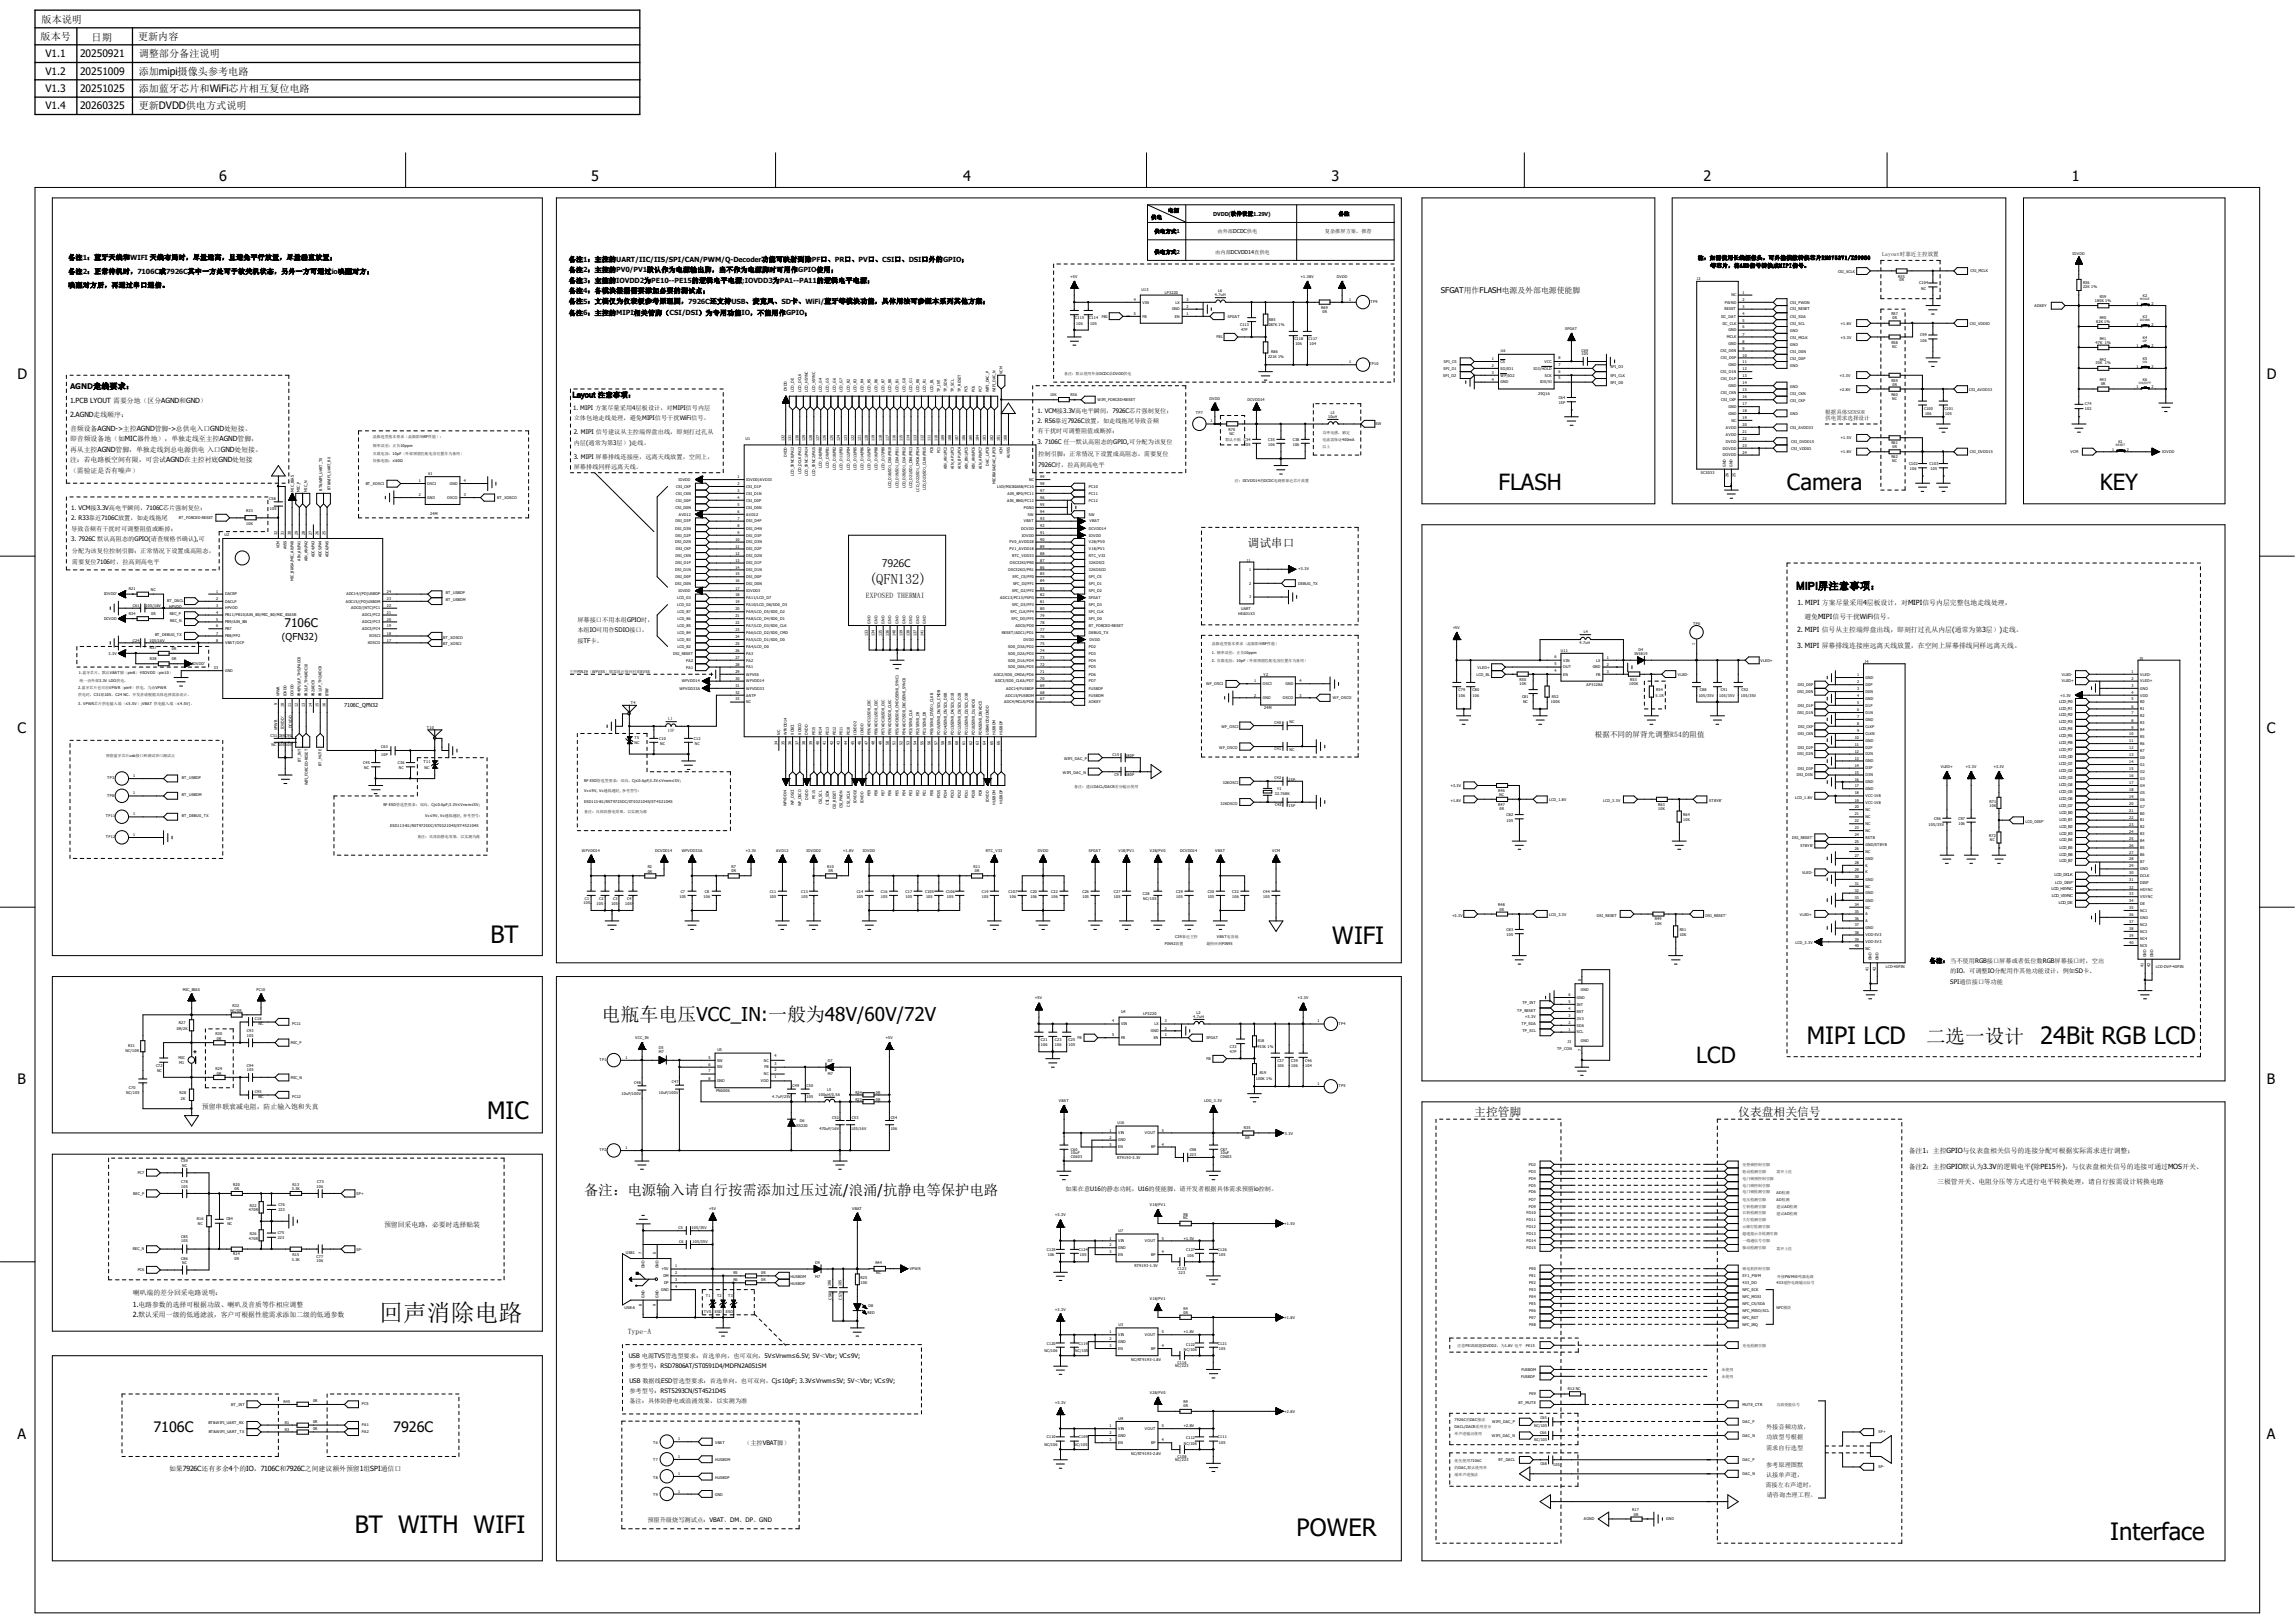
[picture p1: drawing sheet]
<svg xmlns="http://www.w3.org/2000/svg" width="297mm" height="210mm" viewBox="0 0 297 210" stroke-linecap="round" stroke-linejoin="round" font-family="sans-serif">
<defs><g id="words">
<g font-size="3.1">
<text x="63.5" y="122">BT</text>
<text x="172.4" y="122.1">WIFI</text>
<text x="233.8" y="135.1">MIPI LCD</text>
<text x="264" y="135.1">24Bit RGB LCD</text>
<text x="63" y="144.8">MIC</text>
<text x="49.1" y="170.9">回声消除电路</text>
<text x="45.9" y="198.4">BT WITH WIFI</text>
<text x="167.8" y="198.8">POWER</text>
<text x="273.1" y="199.3">Interface</text>
</g>
<g font-size="2.9">
<text x="193.9" y="63.4">FLASH</text>
<text x="231.3" y="63.4">Camera</text>
<text x="271.7" y="63.4">KEY</text>
<text x="219.5" y="137.5">LCD</text>
</g>
<g font-size="2.5">
<text x="77.9" y="132.1">电瓶车电压VCC_IN:一般为48V/60V/72V</text>
<text x="249.3" y="134.9">二选一设计</text>
</g>
<g font-size="1.9">
<text x="28.4" y="23.4">6</text>
<text x="76.5" y="23.4">5</text>
<text x="124.6" y="23.4">4</text>
<text x="172.3" y="23.4">3</text>
<text x="220.5" y="23.4">2</text>
<text x="268.1" y="23.4">1</text>
<text x="2.3" y="49">D</text>
<text x="293.4" y="49">D</text>
<text x="112.5" y="75.5">(QFN132)</text>
<text x="2.3" y="94.9">C</text>
<text x="293.4" y="94.9">C</text>
<text x="2.3" y="140.3">B</text>
<text x="293.4" y="140.3">B</text>
<text x="75.6" y="154.6">备注：电源输入请自行按需添加过压过流/浪涌/抗静电等保护电路</text>
<text x="19.9" y="185.3">7106C</text>
<text x="50.9" y="185.3">7926C</text>
<text x="2.3" y="186.2">A</text>
<text x="293.4" y="186.2">A</text>
</g>
<g font-size="1.5">
<text x="161.5" y="70.8">调试串口</text>
<text x="36.8" y="81.2">7106C</text>
<text x="190.8" y="144.4">主控管脚</text>
<text x="225" y="144.4">仪表盘相关信号</text>
</g>
<text font-size="1.4" x="114.1" y="73.4">7926C</text>
<g font-size="1.3">
<text x="5.2" y="5.2">版本号</text>
<text x="5.4" y="2.9">版本说明</text>
<text x="11.9" y="5.2">日期</text>
<text x="17.9" y="5.2">更新内容</text>
<text x="5.9" y="11.9">V1.3</text>
<text x="5.9" y="7.4">V1.1</text>
<text x="5.9" y="9.7">V1.2</text>
<text x="10.4" y="11.9">20251025</text>
<text x="10.4" y="7.4">20250921</text>
<text x="10.4" y="9.7">20251009</text>
<text x="17.9" y="11.9">添加蓝牙芯片和WiFi芯片相互复位电路</text>
<text x="17.9" y="7.4">调整部分备注说明</text>
<text x="17.9" y="9.7">添加mipi摄像头参考电路</text>
<text x="5.9" y="14.1">V1.4</text>
<text x="10.4" y="14.1">20260325</text>
<text x="17.9" y="14.1">更新DVDD供电方式说明</text>
<text x="232.5" y="76.3">MIPI屏注意事项：</text>
</g>
<text font-size="1.2" x="36.5" y="82.8">(QFN32)</text>
<g font-size="1">
<text x="186.5" y="37.9">SFGAT用作FLASH电源及外部电源使能脚</text>
<text x="9.1" y="50.3">AGND走线要求：</text>
<text x="74.1" y="51.4">Layout 注意事项：</text>
<text x="112.1" y="77.3">EXPOSED THERMAI</text>
<text x="206.4" y="95.3">根据不同的屏背光调整R54的阻值</text>
<text x="81.2" y="172.6">Type-A</text>
</g>
<g font-size=".9">
<text x="8.8" y="33.6">备注1：蓝牙天线和WIFI 天线布局时，尽量远离，且避免平行放置，尽量垂直放置；</text>
<text x="8.8" y="35.4">备注2：正常待机时，7106C或7926C其中一方处可于软关机状态，另外一方可通过io唤醒对方；</text>
<text x="73.6" y="35.2">备注2：主控的PV0/PV1默认作为电源输出脚，当不作为电源脚时可用作GPIO使用；</text>
<text x="73.6" y="33.9">备注1：主控的UART/IIC/IIS/SPI/CAN/PWM/Q-Decoder功能可映射到除PF口、PR口、PV口、CSI口、DSI口外的GPIO；</text>
<text x="8.8" y="37.2">唤醒对方后，再通过串口通信。</text>
<text x="73.6" y="36.6">备注3：主控的IOVDD2为PE10--PE15的逻辑电平电源;IOVDD3为PA1--PA11的逻辑电平电源；</text>
<text x="73.6" y="37.9">备注4：各模块根据需要添加必要的测试点；</text>
<text x="73.6" y="39.3">备注5：文档仅为仪表板参考原理图，7926C还支持USB、麦克风、SD卡、WiFi/蓝牙等模块功能，具体用法可参照本系列其他方案；</text>
<text x="73.6" y="40.8">备注6：主控的MIPI相关管脚（CSI/DSI）为专用功能IO，不能用作GPIO；</text>
<text x="9.1" y="52.2">1.PCB LYOUT 需要分地（区分AGND和GND）</text>
<text x="9.1" y="53.9">2.AGND走线顺序：</text>
<text x="9.1" y="59.8">注：若电路板空间有限，可尝试AGND在主控衬底GND处短接</text>
<text x="9.1" y="57.1">即音频设备地（如MIC器件地），单独走线至主控AGND管脚，</text>
<text x="9.1" y="58.5">再从主控AGND管脚，单独走线到总电源供电 入口GND处短接。</text>
<text x="9.1" y="55.8">音频设备AGND-&gt;主控AGND管脚-&gt;总供电入口GND处短接。</text>
<text x="9.1" y="61.2">（需验证是否有噪声）</text>
<text x="232.6" y="81.7">2. MIPI 信号从主控端焊盘出线，即刻打过孔从内层(通常为第3层）)走线。</text>
<text x="232.6" y="83.9">3. MIPI 屏幕排线连接座远离天线放置，在空间上屏幕排线同样远离天线。</text>
<text x="232.6" y="78.2">1. MIPI 方案尽量采用4层板设计，对MIPI信号内层完整包地走线处理，</text>
<text x="233.5" y="80.1">避免MIPI信号干扰WiFi信号。</text>
<text x="26.1" y="143.5">预留串联衰减电阻，防止输入饱和失真</text>
<text x="247" y="149.1">备注1：主控GPIO与仪表盘相关信号的连接分配可根据实际需求进行调整；</text>
<text x="247" y="151.3">备注2：主控GPIO默认为3.3V的逻辑电平(除PE15外)，与仪表盘相关信号的连接可通过MOS开关、</text>
<text x="250.7" y="153.2">三极管开关、电阻分压等方式进行电平转换处理，请自行按需设计转换电路</text>
<text x="49.7" y="158.7">预留回采电路，必要时选择贴装</text>
<text x="17.2" y="167.5">喇叭端的差分回采电路说明：</text>
<text x="17.2" y="169.2">1.电路参数的选择可根据功放、喇叭及音质等作相应调整</text>
<text x="17.2" y="170.5">2.默认采用一级的低通滤波，客户可根据性能需求添加二级的低通参数</text>
<text x="21.9" y="190.4">如果7926C还有多余4个的IO，7106C和7926C之间建议额外预留1组SPI通信口</text>
</g>
<g font-size=".8">
<text x="74.2" y="53">1. MIPI 方案尽量采用4层板设计，对MIPI信号内层</text>
<text x="134.3" y="53.4">1. VCM接3.3V高电平瞬间，7926C芯片强制复位；</text>
<text x="74.3" y="59.4">3. MIPI 屏幕排线连接座，远离天线放置，空间上，</text>
<text x="74.3" y="57.6">内层(通常为第3层）)走线。</text>
<text x="74.3" y="54.4">立体包地走线处理，避免MIPI信号干扰WiFi信号。</text>
<text x="74.3" y="56.2">2. MIPI 信号建议从主控端焊盘出线，即刻打过孔从</text>
<text x="134.3" y="54.8">2. R56靠近7926C放置，如走线拖尾导致音频</text>
<text x="134.3" y="56.1">有干扰时可调整阻值或断掉；</text>
<text x="134.3" y="57.4">3. 7106C 任一默认高阻态的GPIO,可分配为该复位</text>
<text x="134.4" y="59">控制引脚；正常情况下设置成高阻态，需要复位</text>
<text x="9.2" y="66">1. VCM接3.3V高电平瞬间，7106C芯片强制复位；</text>
<text x="74.3" y="60.7">屏幕排线同样远离天线。</text>
<text x="134.4" y="60.4">7926C时，拉高到高电平</text>
<text x="9.2" y="67.4">2. R33靠近7106C放置，如走线拖尾</text>
<text x="9.2" y="68.7">导致音频有干扰时可调整阻值或断掉；</text>
<text x="9.2" y="70.1">3. 7926C 默认高阻态的GPIO(请查规格书确认),可</text>
<text x="9.3" y="71.6">分配为该复位控制引脚；正常情况下设置成高阻态，</text>
<text x="9.3" y="72.9">需要复位7106时，拉高到高电平</text>
<text x="74.7" y="83.2">接TF卡。</text>
<text x="74.7" y="80.5">屏幕接口不用本组GPIO时，</text>
<text x="74.7" y="81.8">本组IO可用作SDIO接口，</text>
<text x="249.7" y="124.6">备注： 当不使用RGB接口屏幕或者低位数RGB屏幕接口时，空出</text>
<text x="252.4" y="125.9">的IO，可调整IO分配用作其他功能设计，例如SD卡、</text>
<text x="252.4" y="127.3">SPI通信接口等功能</text>
<text x="137.9" y="154.1">如果在意U16的静态功耗，U16的使能脚，请开发者根据具体需求预留io控制。</text>
<text x="81.4" y="175.8">USB 电源TVS管选型要求：首选单向，也可双向，5V≤Vrwm≤6.5V; 5V＜Vbr; VC≤9V;</text>
<text x="81.4" y="178.9">USB 数据线ESD管选型要求：首选单向，也可双向，Cj≤10pF; 3.3V≤Vrwm≤5V; 5V＜Vbr; VC≤9V;</text>
<text x="81.4" y="177">参考型号：RSD7806AT/ST0591D4/MDFN2A051SM</text>
<text x="81.4" y="180.3">参考型号：RST5293CN/ST4521D4S</text>
<text x="81.4" y="181.6">备注：具体防静电或浪涌效果，以实测为准</text>
<text x="228.6" y="184.9">外接音频功放，</text>
<text x="96.3" y="186.9">（主控VBAT脚）</text>
<text x="228.6" y="186.2">功放型号根据</text>
<text x="228.6" y="187.6">需求自行选型</text>
<text x="228.6" y="189.8">参考原理图默</text>
<text x="228.6" y="191.2">认接单声道，</text>
<text x="83.8" y="196.9">预留升级烧写测试点：VBAT、DM、DP、GND</text>
<text x="228.5" y="192.4">需接左右声道时，</text>
<text x="228.6" y="193.8">请咨询杰理工程。</text>
</g>
<g font-size=".7">
<text x="149" y="28.4">供电</text>
<text x="151.2" y="27.5">电源</text>
<text x="157" y="27.9">DVDD(软件设置1.29V)</text>
<text x="173.2" y="27.9">备注</text>
<text x="149.4" y="30.2">供电方式1</text>
<text x="149.4" y="32.9">供电方式2</text>
<text x="157.3" y="32.8">由内部DCVDD14直供电</text>
<text x="157.6" y="30.1">由外部DCDC供电</text>
<text x="171.4" y="30.2">复杂推屏方案，推荐</text>
<text x="219.8" y="33.6">注：如需使用长线摄像头，可外挂模数转换芯片RN6752V1/XS9950</text>
<text x="221.4" y="34.6">等芯片，将AHD信号转换成MIPI信号。</text>
<text x="243.6" y="33.2">Layout时靠近主控放置</text>
<text x="236.2" y="53.5">根据具体SENSOR</text>
<text x="236.2" y="54.4">供电需求选择设计</text>
<text x="44.5" y="91.4">7106C_QFN32</text>
</g>
<g font-size=".6">
<text x="86.4" y="94.8">10P</text>
<text x="86.5" y="93.2">L1</text>
</g>
<g font-size=".5">
<text x="138.5" y="36">+5V</text>
<text x="168.3" y="36">+1.38V</text>
<text x="173" y="36">DVDD</text>
<text x="237.9" y="35.3">CSI_XCLK</text>
<text x="245.7" y="36">R55</text>
<text x="255" y="35.2">CSI_MCLK</text>
<text x="268.2" y="33">IOVDD</text>
<text x="139.1" y="41.3">C115</text>
<text x="139.3" y="42">106</text>
<text x="141" y="41.3">C114</text>
<text x="141.1" y="42">105</text>
<text x="142.6" y="41.1">FB1</text>
<text x="146.7" y="38.9">4</text>
<text x="146.7" y="40.7">5</text>
<text x="147.7" y="37.7">U13</text>
<text x="147.9" y="39.3">VIN</text>
<text x="147.9" y="41.1">FB</text>
<text x="150.7" y="38">LP3220</text>
<text x="151.7" y="40.2">GND</text>
<text x="152.1" y="41.1">EN</text>
<text x="152.1" y="39.3">LX</text>
<text x="153.5" y="40.7">1</text>
<text x="153.5" y="39.8">2</text>
<text x="153.5" y="38.9">3</text>
<text x="157.2" y="38.3">4.7uH</text>
<text x="157.6" y="37.8">L6</text>
<text x="158.9" y="41.1">SFGAT</text>
<text x="164.2" y="41.5">R85</text>
<text x="171" y="40">R69</text>
<text x="171.2" y="40.6">0R</text>
<text x="174.6" y="38.9">1</text>
<text x="177.4" y="39.2">TP9</text>
<text x="219.6" y="36.2">J2</text>
<text x="222.8" y="41.1">IIC_DAT</text>
<text x="222.9" y="42">IIC_CLK</text>
<text x="223.2" y="40.2">RESET</text>
<text x="223.2" y="39.3">PWND</text>
<text x="224.1" y="38.4">NC</text>
<text x="225.5" y="38">1</text>
<text x="225.5" y="38.9">2</text>
<text x="225.5" y="39.8">3</text>
<text x="225.5" y="40.7">4</text>
<text x="225.5" y="41.6">5</text>
<text x="231.7" y="39.3">CSI_PWDN</text>
<text x="231.7" y="40.2">CSI_RESET</text>
<text x="231.7" y="41.2">CSI_SDA</text>
<text x="244.8" y="40.7">R57</text>
<text x="244.9" y="41.3">0R</text>
<text x="245.8" y="36.4">0R</text>
<text x="248.4" y="36.8">C104</text>
<text x="248.6" y="37.5">NC</text>
<text x="263.3" y="39.7">ADKEY</text>
<text x="269.6" y="36.7">R36</text>
<text x="269.6" y="37.3">22K 1%</text>
<text x="271.1" y="39">180K 1%</text>
<text x="271.3" y="41.7">82K 1%</text>
<text x="271.7" y="38.6">R39</text>
<text x="271.7" y="41.3">R40</text>
<text x="276.5" y="39.5">1</text>
<text x="277.3" y="41.2">K3</text>
<text x="277.3" y="38.5">K2</text>
<text x="278.4" y="39.5">2</text>
<text x="157.4" y="43.8">FB1</text>
<text x="160.5" y="42.2">C113</text>
<text x="160.6" y="42.9">47P</text>
<text x="164.1" y="46.3">221K 1%</text>
<text x="164.2" y="42.2">287K 1%</text>
<text x="164.5" y="45.6">R86</text>
<text x="167.5" y="44">C118</text>
<text x="167.6" y="44.7">106</text>
<text x="169.3" y="44">C117</text>
<text x="169.5" y="44.7">104</text>
<text x="174.6" y="47">1</text>
<text x="177.2" y="47.3">TP10</text>
<text x="186.8" y="47.9">SPI_D1</text>
<text x="186.9" y="46.9">SPI_CS</text>
<text x="193.1" y="46.6">1</text>
<text x="193.1" y="47.5">2</text>
<text x="194.2" y="46.9">CS</text>
<text x="194.2" y="47.8">SO/IO1</text>
<text x="194.2" y="45.6">U6</text>
<text x="198.5" y="47.8">IO3/HOLD</text>
<text x="199.9" y="46.9">VCC</text>
<text x="201.7" y="47.3">7</text>
<text x="201.7" y="46.4">8</text>
<text x="202.6" y="42.7">SFGAT</text>
<text x="204.7" y="45.5">C69</text>
<text x="204.7" y="46">105</text>
<text x="208.4" y="47.7">SPI_D3</text>
<text x="222.7" y="45.6">CSI_D0N</text>
<text x="222.7" y="46.5">CSI_D0P</text>
<text x="223.5" y="43.8">MCLK</text>
<text x="223.7" y="42.9">GND</text>
<text x="223.7" y="44.7">GND</text>
<text x="223.7" y="47.4">GND</text>
<text x="225.5" y="42.5">6</text>
<text x="225.5" y="43.4">7</text>
<text x="225.5" y="44.3">8</text>
<text x="225.5" y="45.3">9</text>
<text x="225.5" y="46.1">10</text>
<text x="225.5" y="47">11</text>
<text x="225.5" y="47.9">12</text>
<text x="231.7" y="42.1">CSI_SCL</text>
<text x="231.7" y="43">GND</text>
<text x="231.7" y="43.9">CSI_MCLK</text>
<text x="231.7" y="44.8">GND</text>
<text x="231.7" y="45.7">CSI_D0N</text>
<text x="231.7" y="46.6">CSI_D0P</text>
<text x="231.7" y="47.5">GND</text>
<text x="238.2" y="42.1">+1.8V</text>
<text x="238.2" y="43.9">+3.3V</text>
<text x="244.8" y="44.5">R58</text>
<text x="244.9" y="45">NC</text>
<text x="248.5" y="43.5">C99</text>
<text x="248.5" y="44.2">106</text>
<text x="254.9" y="42.1">CSI_VDDIO</text>
<text x="271.2" y="44.4">47K 1%</text>
<text x="271.2" y="47.2">30K 1%</text>
<text x="271.7" y="44">R41</text>
<text x="271.7" y="46.7">R42</text>
<text x="276.5" y="47.6">1</text>
<text x="276.5" y="44.9">1</text>
<text x="276.5" y="42.2">1</text>
<text x="277.3" y="46.6">K5</text>
<text x="277.3" y="43.9">K4</text>
<text x="278.4" y="47.6">2</text>
<text x="278.4" y="44.9">2</text>
<text x="278.4" y="42.2">2</text>
<text x="101.8" y="50.6" transform="rotate(-90 101.8 50.6)">DVDD</text>
<text x="102.7" y="50.7" transform="rotate(-90 102.7 50.7)">LCD_DE</text>
<text x="103.7" y="50.7" transform="rotate(-90 103.7 50.7)">LCD_DCLK</text>
<text x="104.6" y="50.7" transform="rotate(-90 104.6 50.7)">LCD_HSYNC</text>
<text x="105.5" y="50.7" transform="rotate(-90 105.5 50.7)">LCD_VSYNC</text>
<text x="106.4" y="50.7" transform="rotate(-90 106.4 50.7)">LCD_G4</text>
<text x="107.3" y="50.7" transform="rotate(-90 107.3 50.7)">LCD_G5</text>
<text x="108.2" y="50.7" transform="rotate(-90 108.2 50.7)">LCD_G6</text>
<text x="109" y="50.7" transform="rotate(-90 109 50.7)">LCD_G7</text>
<text x="110" y="50.7" transform="rotate(-90 110 50.7)">LCD_R2</text>
<text x="110.9" y="50.7" transform="rotate(-90 110.9 50.7)">LCD_R3</text>
<text x="111.8" y="50.7" transform="rotate(-90 111.8 50.7)">LCD_R4</text>
<text x="112.6" y="50.7" transform="rotate(-90 112.6 50.7)">LCD_R5</text>
<text x="113.6" y="50.7" transform="rotate(-90 113.6 50.7)">LCD_R6</text>
<text x="114.5" y="50.7" transform="rotate(-90 114.5 50.7)">LCD_R7</text>
<text x="115.3" y="50.7" transform="rotate(-90 115.3 50.7)">LCD_B0</text>
<text x="116.3" y="50.7" transform="rotate(-90 116.3 50.7)">LCD_B1</text>
<text x="117.2" y="50.7" transform="rotate(-90 117.2 50.7)">LCD_G0</text>
<text x="118.1" y="50.7" transform="rotate(-90 118.1 50.7)">LCD_G1</text>
<text x="118.9" y="50.7" transform="rotate(-90 118.9 50.7)">LCD_R0</text>
<text x="119.8" y="50.7" transform="rotate(-90 119.8 50.7)">LCD_R1</text>
<text x="120.8" y="50.7" transform="rotate(-90 120.8 50.7)">LCD_BL</text>
<text x="121.7" y="50.7" transform="rotate(-90 121.7 50.7)">TP_INT</text>
<text x="122.5" y="50.7" transform="rotate(-90 122.5 50.7)">TP_SDA</text>
<text x="123.4" y="50.7" transform="rotate(-90 123.4 50.7)">TP_SCL</text>
<text x="124.4" y="50.7" transform="rotate(-90 124.4 50.7)">TP_RESET</text>
<text x="125.2" y="50.7" transform="rotate(-90 125.2 50.7)">PC5</text>
<text x="126.1" y="50.7" transform="rotate(-90 126.1 50.7)">PC6</text>
<text x="127.1" y="50.7" transform="rotate(-90 127.1 50.7)">PC7</text>
<text x="128" y="50.8" transform="rotate(-90 128 50.8)">WIFI_DAC_P</text>
<text x="128.9" y="50.7" transform="rotate(-90 128.9 50.7)">WIFI_DAC_N</text>
<text x="129.7" y="48.4" transform="rotate(-90 129.7 48.4)">VCM</text>
<text x="135.9" y="51.3">10K</text>
<text x="137.7" y="48.5">备注：默认使用外部DCDC给DVDD供电</text>
<text x="138.6" y="51.2">R56</text>
<text x="142" y="51.9">WIFI_FORCED-RESET</text>
<text x="154.8" y="53.5">TP7</text>
<text x="156.5" y="51.7">DVDD</text>
<text x="161.5" y="51.9">DCVDD14</text>
<text x="172.2" y="53.5">L3</text>
<text x="186.8" y="48.8">SPI_D2</text>
<text x="193.1" y="48.4">3</text>
<text x="193.1" y="49.3">4</text>
<text x="194.2" y="48.7">WP/IO2</text>
<text x="194.2" y="49.6">GND</text>
<text x="199.1" y="51.1">25Q16</text>
<text x="199.3" y="49.6">IO0/SI</text>
<text x="199.9" y="48.7">SCK</text>
<text x="201.7" y="49.1">5</text>
<text x="201.7" y="48.2">6</text>
<text x="201.7" y="51.6">C64</text>
<text x="201.7" y="52.3">15P</text>
<text x="208.4" y="49.7">SPI_D0</text>
<text x="208.4" y="48.8">SPI_CLK</text>
<text x="222.7" y="48.3">CSI_D1N</text>
<text x="222.7" y="49.1">CSI_D1P</text>
<text x="222.7" y="51">CSI_CKN</text>
<text x="222.8" y="51.9">CSI_CKP</text>
<text x="223.7" y="50.1">GND</text>
<text x="223.7" y="52.8">GND</text>
<text x="223.7" y="53.7">GND</text>
<text x="225.5" y="48.8">13</text>
<text x="225.5" y="49.7">14</text>
<text x="225.5" y="50.6">15</text>
<text x="225.5" y="51.5">16</text>
<text x="225.5" y="52.4">17</text>
<text x="225.5" y="53.3">18</text>
<text x="231.7" y="50.2">GND</text>
<text x="231.7" y="51.1">CSI_CKN</text>
<text x="231.7" y="52">CSI_CKP</text>
<text x="231.7" y="53.8">GND</text>
<text x="238.1" y="50.6">+2.8V</text>
<text x="238.1" y="48.8">+3.3V</text>
<text x="244.8" y="51.3">R60</text>
<text x="244.8" y="49.4">R59</text>
<text x="244.9" y="51.7">NC</text>
<text x="244.9" y="50">0R</text>
<text x="249" y="53.1">C100</text>
<text x="249.1" y="53.7">106</text>
<text x="251.6" y="53.1">C101</text>
<text x="251.8" y="53.8">105</text>
<text x="254.8" y="50.6">CSI_AVDD33</text>
<text x="269.8" y="52.4">C74</text>
<text x="269.8" y="53">102</text>
<text x="271.7" y="49.4">R43</text>
<text x="271.9" y="49.8">0R</text>
<text x="276.5" y="50.2">1</text>
<text x="277.3" y="49.3">K6</text>
<text x="278.4" y="50.2">2</text>
<text x="48.3" y="57.8">频率误差：正负10ppm</text>
<text x="48.3" y="58.9">负载电容：10pF（外部预留匹配电容位置作为备用）</text>
<text x="48.3" y="56.7">晶振选型基本要求（晶振影响RF性能）：</text>
<text x="48.3" y="59.8">协振电阻：≤60Ω</text>
<text x="96.5" y="56.9">U1</text>
<text x="101.5" y="57" transform="rotate(-90 101.5 57)">132</text>
<text x="101.8" y="59.1" transform="rotate(-90 101.8 59.1)">DVDD</text>
<text x="102.4" y="57" transform="rotate(-90 102.4 57)">131</text>
<text x="103.3" y="57" transform="rotate(-90 103.3 57)">130</text>
<text x="104.2" y="57" transform="rotate(-90 104.2 57)">129</text>
<text x="105.1" y="57" transform="rotate(-90 105.1 57)">128</text>
<text x="106" y="57" transform="rotate(-90 106 57)">127</text>
<text x="106.9" y="57" transform="rotate(-90 106.9 57)">126</text>
<text x="107.8" y="57" transform="rotate(-90 107.8 57)">125</text>
<text x="108.7" y="57" transform="rotate(-90 108.7 57)">124</text>
<text x="109.6" y="57" transform="rotate(-90 109.6 57)">123</text>
<text x="110.5" y="57" transform="rotate(-90 110.5 57)">122</text>
<text x="111.4" y="57" transform="rotate(-90 111.4 57)">121</text>
<text x="112.3" y="57" transform="rotate(-90 112.3 57)">120</text>
<text x="113.2" y="57" transform="rotate(-90 113.2 57)">119</text>
<text x="114.1" y="57" transform="rotate(-90 114.1 57)">118</text>
<text x="115" y="57" transform="rotate(-90 115 57)">117</text>
<text x="115.9" y="57" transform="rotate(-90 115.9 57)">116</text>
<text x="116.8" y="57" transform="rotate(-90 116.8 57)">115</text>
<text x="117.7" y="57" transform="rotate(-90 117.7 57)">114</text>
<text x="118.6" y="57" transform="rotate(-90 118.6 57)">113</text>
<text x="119.5" y="57" transform="rotate(-90 119.5 57)">112</text>
<text x="120.4" y="57" transform="rotate(-90 120.4 57)">111</text>
<text x="120.8" y="58.6" transform="rotate(-90 120.8 58.6)">PC0</text>
<text x="121.3" y="57" transform="rotate(-90 121.3 57)">110</text>
<text x="121.7" y="58.6" transform="rotate(-90 121.7 58.6)">PC1</text>
<text x="122.2" y="57" transform="rotate(-90 122.2 57)">109</text>
<text x="123.1" y="57" transform="rotate(-90 123.1 57)">108</text>
<text x="124" y="57" transform="rotate(-90 124 57)">107</text>
<text x="124.9" y="57" transform="rotate(-90 124.9 57)">106</text>
<text x="125.8" y="57" transform="rotate(-90 125.8 57)">105</text>
<text x="126.7" y="57" transform="rotate(-90 126.7 57)">104</text>
<text x="127.6" y="57" transform="rotate(-90 127.6 57)">103</text>
<text x="128.5" y="57" transform="rotate(-90 128.5 57)">102</text>
<text x="129.4" y="57" transform="rotate(-90 129.4 57)">101</text>
<text x="129.7" y="58.8" transform="rotate(-90 129.7 58.8)">VCM</text>
<text x="130.3" y="57" transform="rotate(-90 130.3 57)">100</text>
<text x="130.7" y="59.3" transform="rotate(-90 130.7 59.3)">AUVSS</text>
<text x="156.7" y="54.7">1</text>
<text x="158.6" y="57">默认不贴</text>
<text x="159" y="55.8">R70</text>
<text x="159.1" y="56.3">NC</text>
<text x="161" y="57">C34</text>
<text x="161" y="57.7">105</text>
<text x="164.1" y="57">C35</text>
<text x="164.1" y="57.7">106</text>
<text x="167.3" y="57">C38</text>
<text x="167.3" y="57.7">106</text>
<text x="171.2" y="56.1">功率电感，额定</text>
<text x="171.2" y="57">电流需保证400mA</text>
<text x="171.2" y="58">以上</text>
<text x="171.9" y="54.1">10uH</text>
<text x="178" y="55">SW</text>
<text x="223" y="58.2">DOVDD</text>
<text x="223" y="59.1">DOVDD</text>
<text x="223.4" y="55.5">AVDD</text>
<text x="223.4" y="56.4">AVDD</text>
<text x="223.4" y="57.3">DVDD</text>
<text x="224.1" y="54.6">NC</text>
<text x="225.5" y="54.2">19</text>
<text x="225.5" y="55.1">20</text>
<text x="225.5" y="56">21</text>
<text x="225.5" y="56.9">22</text>
<text x="225.5" y="57.8">23</text>
<text x="225.5" y="58.7">24</text>
<text x="231.7" y="55.5">CSI_AVDD33</text>
<text x="231.8" y="58.3">CSI_VDDIO</text>
<text x="231.8" y="57.4">CSI_DVDD15</text>
<text x="238.2" y="58.6">+1.8V</text>
<text x="238.2" y="56.9">+1.5V</text>
<text x="244.8" y="59.3">R62</text>
<text x="244.8" y="57.4">R61</text>
<text x="244.9" y="59.7">NC</text>
<text x="244.9" y="58">0R</text>
<text x="254.9" y="58.6">CSI_DVDD15</text>
<text x="268" y="58.6">VCM</text>
<text x="273.3" y="58.4">1</text>
<text x="274.2" y="57.4">K1</text>
<text x="275.3" y="58.4">2</text>
<text x="279.8" y="58.6">IOVDD</text>
<text x="34.8" y="64.7">C58</text>
<text x="38" y="63.6" transform="rotate(-90 38 63.6)">MIC_BIAS</text>
<text x="38.8" y="63.7" transform="rotate(-90 38.8 63.7)">MIC_P</text>
<text x="39.7" y="63.6" transform="rotate(-90 39.7 63.6)">MIC_N</text>
<text x="41.7" y="63.5" transform="rotate(-90 41.7 63.5)">BT&amp;WIFI_UART_TX</text>
<text x="42.8" y="63.4" transform="rotate(-90 42.8 63.4)">BT&amp;WIFI_UART_RX</text>
<text x="47.3" y="62.8">BT_XOSCI</text>
<text x="54.2" y="62.4">1</text>
<text x="54.2" y="64.2">2</text>
<text x="55.3" y="62.7">OSCI</text>
<text x="55.3" y="64.6">GND</text>
<text x="55.4" y="61.5">X1</text>
<text x="57.9" y="64.6">OSCO</text>
<text x="58.2" y="62.7">GND</text>
<text x="60" y="64.2">3</text>
<text x="60" y="62.4">4</text>
<text x="64.3" y="64.6">BT_XOSCO</text>
<text x="87.4" y="65.8">CSI_D0N</text>
<text x="87.5" y="64">CSI_CKN</text>
<text x="87.5" y="64.9">CSI_D0P</text>
<text x="87.5" y="63.1">CSI_CKP</text>
<text x="87.8" y="62.2">IOVDD</text>
<text x="95.5" y="61.9">1</text>
<text x="95.5" y="62.8">2</text>
<text x="95.5" y="63.7">3</text>
<text x="95.5" y="64.6">4</text>
<text x="95.5" y="65.5">5</text>
<text x="96.6" y="62.2">IOVDD/AVD33</text>
<text x="96.6" y="63.1">CSI_D1P</text>
<text x="96.6" y="64">CSI_D1N</text>
<text x="96.6" y="64.9">CSI_D0P</text>
<text x="96.6" y="65.8">CSI_D0N</text>
<text x="102.7" y="61.6" transform="rotate(-90 102.7 61.6)">LCD_SYNC0/PA12</text>
<text x="103.7" y="61.4" transform="rotate(-90 103.7 61.4)">LCD_DCLK/PA13</text>
<text x="104.6" y="61.6" transform="rotate(-90 104.6 61.6)">LCD_SYNC1/PA14</text>
<text x="105.5" y="61.6" transform="rotate(-90 105.5 61.6)">LCD_SYNC2/PA15</text>
<text x="106.4" y="60.5" transform="rotate(-90 106.4 60.5)">LCD_D8/PB0</text>
<text x="107.3" y="60.5" transform="rotate(-90 107.3 60.5)">LCD_D9/PB1</text>
<text x="108.2" y="60.8" transform="rotate(-90 108.2 60.8)">LCD_D10/PB2</text>
<text x="109" y="60.8" transform="rotate(-90 109 60.8)">LCD_D11/PB3</text>
<text x="110" y="60.8" transform="rotate(-90 110 60.8)">LCD_D12/PB4</text>
<text x="110.9" y="60.8" transform="rotate(-90 110.9 60.8)">LCD_D13/PB5</text>
<text x="111.8" y="60.8" transform="rotate(-90 111.8 60.8)">LCD_D14/PB6</text>
<text x="112.6" y="60.8" transform="rotate(-90 112.6 60.8)">LCD_D15/PB7</text>
<text x="113.6" y="60.8" transform="rotate(-90 113.6 60.8)">LCD_D16/PB8</text>
<text x="114.5" y="60.8" transform="rotate(-90 114.5 60.8)">LCD_D17/PB9</text>
<text x="115.3" y="63.2" transform="rotate(-90 115.3 63.2)">LCD_D18/SD1_D3A/PB10</text>
<text x="116.3" y="63.2" transform="rotate(-90 116.3 63.2)">LCD_D19/SD1_D2A/PB11</text>
<text x="117.2" y="63.2" transform="rotate(-90 117.2 63.2)">LCD_D20/SD1_D1A/PB12</text>
<text x="118.1" y="63.2" transform="rotate(-90 118.1 63.2)">LCD_D21/SD1_D0A/PB13</text>
<text x="118.9" y="63.6" transform="rotate(-90 118.9 63.6)">LCD_D22/SD1_CMDA/PB14</text>
<text x="119.8" y="63.5" transform="rotate(-90 119.8 63.5)">LCD_D23/SD1_CLKA/PB15</text>
<text x="122.5" y="60.7" transform="rotate(-90 122.5 60.7)">AIN_AN1/PC2</text>
<text x="123.4" y="60.7" transform="rotate(-90 123.4 60.7)">AIN_AP1/PC3</text>
<text x="124.4" y="60.7" transform="rotate(-90 124.4 60.7)">AIN_BP1/PC4</text>
<text x="125.3" y="60.7" transform="rotate(-90 125.3 60.7)">AIN_BN1/PC5</text>
<text x="126.1" y="60.7" transform="rotate(-90 126.1 60.7)">AIN_AN0/PC6</text>
<text x="127.1" y="60.7" transform="rotate(-90 127.1 60.7)">AIN_AP0/PC7</text>
<text x="128" y="60.2" transform="rotate(-90 128 60.2)">DAC_L/PC8</text>
<text x="128.9" y="62.6" transform="rotate(-90 128.9 62.6)">MICBIASA/DAC_R/PC9</text>
<text x="129" y="63.1">LVD/MICBIASB/PC10</text>
<text x="130.3" y="64.9">AIN_BN0/PC12</text>
<text x="130.4" y="64">AIN_BP0/PC11</text>
<text x="132.5" y="65.8">PGND</text>
<text x="133.2" y="62.2">NC</text>
<text x="134.6" y="65.5">95</text>
<text x="134.6" y="64.6">96</text>
<text x="134.6" y="63.7">97</text>
<text x="134.6" y="62.8">98</text>
<text x="134.6" y="61.9">99</text>
<text x="140.9" y="63.1">PC10</text>
<text x="140.9" y="64">PC11</text>
<text x="140.9" y="64.9">PC12</text>
<text x="159.8" y="62.3">注：DCVDD14的DCDC电路要靠近芯片放置</text>
<text x="220.1" y="61.3">SC3033</text>
<text x="223.3" y="60.4" transform="rotate(-90 223.3 60.4)">GND</text>
<text x="223.7" y="61.8" transform="rotate(-90 223.7 61.8)">26</text>
<text x="224.2" y="60.4" transform="rotate(-90 224.2 60.4)">GND</text>
<text x="224.6" y="61.8" transform="rotate(-90 224.6 61.8)">25</text>
<text x="247.1" y="60.2">C102</text>
<text x="247.2" y="60.9">106</text>
<text x="249.7" y="60.2">C103</text>
<text x="249.9" y="60.9">105</text>
<text x="23.2" y="67.2">BT_FORCED-RESET</text>
<text x="29" y="69.3">U2</text>
<text x="31.9" y="66.3">R33</text>
<text x="31.9" y="67.9">10K</text>
<text x="34.9" y="66">105</text>
<text x="35.9" y="69.2" transform="rotate(-90 35.9 69.2)">32</text>
<text x="36.2" y="70.9" transform="rotate(-90 36.2 70.9)">VCM</text>
<text x="36.7" y="69.2" transform="rotate(-90 36.7 69.2)">31</text>
<text x="37.1" y="71.1" transform="rotate(-90 37.1 71.1)">AVSS</text>
<text x="37.6" y="69.2" transform="rotate(-90 37.6 69.2)">30</text>
<text x="38.6" y="69.2" transform="rotate(-90 38.6 69.2)">29</text>
<text x="39.5" y="69.2" transform="rotate(-90 39.5 69.2)">28</text>
<text x="40.3" y="69.2" transform="rotate(-90 40.3 69.2)">27</text>
<text x="41.2" y="69.2" transform="rotate(-90 41.2 69.2)">26</text>
<text x="42.1" y="69.2" transform="rotate(-90 42.1 69.2)">25</text>
<text x="55.7" y="66.6">24M</text>
<text x="87.4" y="68.5">DSI_D3N</text>
<text x="87.4" y="70.3">DSI_D2N</text>
<text x="87.4" y="67.6">DSI_D3P</text>
<text x="87.4" y="69.4">DSI_D2P</text>
<text x="87.5" y="71.2">DSI_CKP</text>
<text x="87.8" y="66.7">AVD12</text>
<text x="95.2" y="70">10</text>
<text x="95.2" y="70.9">11</text>
<text x="95.2" y="71.8">12</text>
<text x="95.5" y="66.4">6</text>
<text x="95.5" y="67.3">7</text>
<text x="95.5" y="68.2">8</text>
<text x="95.5" y="69">9</text>
<text x="96.6" y="66.7">AVD12</text>
<text x="96.6" y="67.6">DSI_D4P</text>
<text x="96.6" y="68.5">DSI_D4N</text>
<text x="96.6" y="69.4">DSI_D3P</text>
<text x="96.6" y="70.3">DSI_D3N</text>
<text x="96.6" y="71.2">DSI_D2P</text>
<text x="130.6" y="71.2">PV1_AVDD18</text>
<text x="130.6" y="70.3">PV0_AVDD28</text>
<text x="132.2" y="68.5">DCVDD</text>
<text x="132.2" y="69.4">IOVDD</text>
<text x="132.5" y="67.6">VBAT</text>
<text x="133" y="66.7">SW</text>
<text x="134.6" y="71.8">88</text>
<text x="134.6" y="70.9">89</text>
<text x="134.6" y="70">90</text>
<text x="134.6" y="69">91</text>
<text x="134.6" y="68.2">92</text>
<text x="134.6" y="67.3">93</text>
<text x="134.6" y="66.4">94</text>
<text x="140.9" y="71.2">V18/PV1</text>
<text x="140.9" y="70.3">V28/PV0</text>
<text x="140.9" y="69.4">IOVDD</text>
<text x="140.9" y="68.5">DCVDD14</text>
<text x="140.9" y="66.7">SW</text>
<text x="141" y="67.6">VBAT</text>
<text x="13.5" y="77">IOVDD'</text>
<text x="16.7" y="76.4">R21</text>
<text x="19.5" y="76.5">NC</text>
<text x="21.6" y="77.9">BT_DACL</text>
<text x="28" y="76.7">1</text>
<text x="28" y="77.6">2</text>
<text x="29.1" y="77">DACRP</text>
<text x="29.1" y="78">DACLP</text>
<text x="38" y="75.2" transform="rotate(-90 38 75.2)">MIC_BIASA/MIC_A0/PA0</text>
<text x="38.9" y="72.6" transform="rotate(-90 38.9 72.6)">AIN_A0/PA1</text>
<text x="39.8" y="72.6" transform="rotate(-90 39.8 72.6)">AIN_AN/PA2</text>
<text x="40.7" y="72.1" transform="rotate(-90 40.7 72.1)">ADC4/PA3</text>
<text x="41.6" y="72.1" transform="rotate(-90 41.6 72.1)">ADC5/PA4</text>
<text x="42.5" y="72.1" transform="rotate(-90 42.5 72.1)">ADC6/PA5</text>
<text x="44.7" y="78">ADC15/(PD)USBDM</text>
<text x="44.8" y="77">ADC14/(PD)USBDP</text>
<text x="50.1" y="77.6">23</text>
<text x="50.1" y="76.7">24</text>
<text x="57.7" y="76.9">BT_USBDP</text>
<text x="57.7" y="77.8">BT_USBDM</text>
<text x="87.4" y="73.9">DSI_D1N</text>
<text x="87.4" y="75.7">DSI_D0N</text>
<text x="87.4" y="72.1">DSI_CKN</text>
<text x="87.4" y="73">DSI_D1P</text>
<text x="87.4" y="74.8">DSI_D0P</text>
<text x="87.6" y="77.5">LCD_G3</text>
<text x="87.8" y="76.6">IOVDD</text>
<text x="95.2" y="72.7">13</text>
<text x="95.2" y="73.6">14</text>
<text x="95.2" y="74.5">15</text>
<text x="95.2" y="75.4">16</text>
<text x="95.2" y="76.3">17</text>
<text x="95.2" y="77.2">18</text>
<text x="96.6" y="72.1">DSI_D2N</text>
<text x="96.6" y="73">DSI_D1P</text>
<text x="96.6" y="73.9">DSI_D1N</text>
<text x="96.6" y="74.8">DSI_D0P</text>
<text x="96.6" y="75.7">DSI_D0N</text>
<text x="96.6" y="76.6">IOVDD3</text>
<text x="96.6" y="77.5">PA11/LCD_D7</text>
<text x="129.5" y="77.5">ADC13/PC13/FSPG</text>
<text x="130.5" y="73.9">OSC32KO/PR1</text>
<text x="130.7" y="73">OSC32KI/PR0</text>
<text x="131" y="76.6">SFC_D2/PF2</text>
<text x="131" y="72.1">RTC_VDD33</text>
<text x="131" y="74.8">SFC_CS/PF0</text>
<text x="131.1" y="75.7">SFC_DI/PF1</text>
<text x="134.6" y="77.2">82</text>
<text x="134.6" y="76.3">83</text>
<text x="134.6" y="75.4">84</text>
<text x="134.6" y="74.5">85</text>
<text x="134.6" y="73.6">86</text>
<text x="134.6" y="72.7">87</text>
<text x="140.9" y="77.5">SFGAT</text>
<text x="140.9" y="75.7">SPI_D1</text>
<text x="140.9" y="74.8">SPI_CS</text>
<text x="140.9" y="73.9">32KOSCO</text>
<text x="140.9" y="73">32KOSCI</text>
<text x="140.9" y="72.1">RTC_V33</text>
<text x="140.9" y="76.6">SPI_D2</text>
<text x="161.4" y="72.7">J1</text>
<text x="161.7" y="73.8">1</text>
<text x="161.7" y="75.6">2</text>
<text x="161.7" y="77.4">3</text>
<text x="168" y="75.7">DEBUG_TX</text>
<text x="168" y="73.7">+3.3V</text>
<text x="13.5" y="80.2">DCVDD</text>
<text x="16.7" y="79.5">R34</text>
<text x="17.2" y="83">C24</text>
<text x="17.2" y="78.5">C61</text>
<text x="18.8" y="78.6">105/16V</text>
<text x="19.3" y="83.1">105/16V</text>
<text x="19.6" y="79.6">0R</text>
<text x="20.1" y="82.3">BT_DEBUG_TX</text>
<text x="21.9" y="78.6">HPVDD</text>
<text x="22" y="79.6">REC_P</text>
<text x="22" y="80.5">REC_N</text>
<text x="28" y="78.5">3</text>
<text x="28" y="79.4">4</text>
<text x="28" y="80.3">5</text>
<text x="28" y="81.2">6</text>
<text x="28" y="82.1">7</text>
<text x="28" y="83">8</text>
<text x="29.1" y="78.9">HPVDD</text>
<text x="29.1" y="79.8">PB11/PB10/AIN_B0/MIC_B0/MIC_BIASB</text>
<text x="29.1" y="80.6">PB9/AIN_BN</text>
<text x="29.1" y="81.5">PB7</text>
<text x="29.1" y="82.5">PB8/PP2</text>
<text x="29.1" y="83.4">VBAT/OCP</text>
<text x="45.5" y="78.9">ADC0/(NTC)PC1</text>
<text x="46.9" y="81.5">ADC3/PC4</text>
<text x="46.9" y="80.6">ADC2/PC3</text>
<text x="46.9" y="79.8">ADC1/PC2</text>
<text x="47.6" y="83.4">XOSCO</text>
<text x="47.8" y="82.5">XOSCI</text>
<text x="50.1" y="83">17</text>
<text x="50.1" y="82.1">18</text>
<text x="50.1" y="81.2">19</text>
<text x="50.1" y="80.3">20</text>
<text x="50.1" y="79.4">21</text>
<text x="50.1" y="78.5">22</text>
<text x="57.4" y="83.5">BT_XOSCI</text>
<text x="57.4" y="82.6">BT_XOSCO</text>
<text x="87.6" y="78.4">LCD_G2</text>
<text x="87.7" y="79.3">LCD_B7</text>
<text x="87.7" y="80.2">LCD_B6</text>
<text x="87.7" y="81.1">LCD_B5</text>
<text x="87.7" y="82">LCD_B4</text>
<text x="87.7" y="82.9">LCD_B3</text>
<text x="87.7" y="83.8">LCD_B2</text>
<text x="95.2" y="78.1">19</text>
<text x="95.2" y="79">20</text>
<text x="95.2" y="79.8">21</text>
<text x="95.2" y="80.8">22</text>
<text x="95.2" y="81.7">23</text>
<text x="95.2" y="82.6">24</text>
<text x="95.2" y="83.5">25</text>
<text x="96.6" y="78.4">PA10/LCD_D6/SD0_D3</text>
<text x="96.6" y="79.3">PA9/LCD_D5/SD0_D2</text>
<text x="96.6" y="80.2">PA8/LCD_D4/SD0_D1</text>
<text x="96.6" y="81.1">PA7/LCD_D3/SD0_CLK</text>
<text x="96.6" y="82">PA6/LCD_D2/SD0_CMD</text>
<text x="96.6" y="82.9">PA5/LCD_D1/SD0_D0</text>
<text x="96.6" y="83.8">PA4/LCD_D0</text>
<text x="112.3" y="82.3" transform="rotate(-90 112.3 82.3)">133</text>
<text x="112.6" y="80.7" transform="rotate(-90 112.6 80.7)">GND</text>
<text x="113.2" y="82.3" transform="rotate(-90 113.2 82.3)">134</text>
<text x="113.6" y="80.7" transform="rotate(-90 113.6 80.7)">GND</text>
<text x="114.1" y="82.3" transform="rotate(-90 114.1 82.3)">135</text>
<text x="114.5" y="80.7" transform="rotate(-90 114.5 80.7)">GND</text>
<text x="115" y="82.3" transform="rotate(-90 115 82.3)">136</text>
<text x="115.3" y="80.7" transform="rotate(-90 115.3 80.7)">GND</text>
<text x="115.9" y="82.3" transform="rotate(-90 115.9 82.3)">140</text>
<text x="116.3" y="80.7" transform="rotate(-90 116.3 80.7)">GND</text>
<text x="116.8" y="82.3" transform="rotate(-90 116.8 82.3)">139</text>
<text x="117.2" y="80.7" transform="rotate(-90 117.2 80.7)">GND</text>
<text x="117.7" y="82.3" transform="rotate(-90 117.7 82.3)">138</text>
<text x="118.1" y="80.7" transform="rotate(-90 118.1 80.7)">GND</text>
<text x="118.6" y="82.3" transform="rotate(-90 118.6 82.3)">137</text>
<text x="118.9" y="80.7" transform="rotate(-90 118.9 80.7)">GND</text>
<text x="119.5" y="82.3" transform="rotate(-90 119.5 82.3)">141</text>
<text x="119.8" y="80.7" transform="rotate(-90 119.8 80.7)">GND</text>
<text x="129.7" y="82">RESET/ADC1/PD1</text>
<text x="130.5" y="83.8">SD0_D3A/PD2</text>
<text x="130.8" y="79.3">SFC_CLK/PF4</text>
<text x="130.9" y="80.2">SFC_DO/PF5</text>
<text x="131" y="78.4">SFC_D3/PF3</text>
<text x="131.4" y="81.1">ADC0/PD0</text>
<text x="132.5" y="82.9">DVDD</text>
<text x="134.6" y="83.5">75</text>
<text x="134.6" y="82.6">76</text>
<text x="134.6" y="81.7">77</text>
<text x="134.6" y="80.8">78</text>
<text x="134.6" y="79.8">79</text>
<text x="134.6" y="79">80</text>
<text x="134.6" y="78.1">81</text>
<text x="140.9" y="80.2">SPI_D0</text>
<text x="140.9" y="79.3">SPI_CLK</text>
<text x="140.9" y="78.4">SPI_D3</text>
<text x="140.9" y="83.8">PD2</text>
<text x="140.9" y="82">DEBUG_TX</text>
<text x="140.9" y="81.1">BT_FORCED-RESET</text>
<text x="141" y="82.9">DVDD</text>
<text x="156.8" y="83.5">晶振选型基本要求（晶振影响RF性能）</text>
<text x="160.2" y="79.5">HEAD1X3</text>
<text x="160.6" y="78.9">UART</text>
<text x="188" y="81.4">+5V</text>
<text x="204.4" y="83.4">4.7uH</text>
<text x="205" y="82">L4</text>
<text x="219.1" y="80.8">TP6</text>
<text x="219.4" y="83.5" transform="rotate(-90 219.4 83.5)">1</text>
<text x="10.1" y="89.1">2.蓝牙芯片也可由VPWR（pin9）供电，当由VPWR</text>
<text x="10.2" y="87.2">1.蓝牙芯片，默认VBAT脚（pin8）和IOVDD（pin10）</text>
<text x="10.3" y="88.2">统一由外部3.3V LDO供电。</text>
<text x="14.1" y="84.8">3.3V</text>
<text x="19.4" y="84">R37</text>
<text x="19.4" y="85.4">R38</text>
<text x="22.2" y="84.1">0R</text>
<text x="22.2" y="85.4">0R</text>
<text x="24.8" y="86.1">IOVDD'</text>
<text x="27.7" y="86.6">33</text>
<text x="29.1" y="87">GND</text>
<text x="73.7" y="87.1">主控PIN29（WFVSS）脚需就近接回衬底EVSS</text>
<text x="87.1" y="84.8">DSI_RESET</text>
<text x="87.9" y="89.2">WFVDD33A</text>
<text x="88.2" y="88.3">WFVDD14</text>
<text x="88.8" y="85.6">PA2</text>
<text x="88.8" y="86.5">PA1</text>
<text x="95.2" y="84.4">26</text>
<text x="95.2" y="85.3">27</text>
<text x="95.2" y="86.1">28</text>
<text x="95.2" y="87.1">29</text>
<text x="95.2" y="88">30</text>
<text x="95.2" y="88.9">31</text>
<text x="95.2" y="89.7">32</text>
<text x="96.6" y="84.7">PA3</text>
<text x="96.6" y="85.6">PA2</text>
<text x="96.6" y="86.5">PA1</text>
<text x="96.6" y="87.4">WFVSS</text>
<text x="96.6" y="88.3">WFVDD14</text>
<text x="96.6" y="89.2">WFVDD33</text>
<text x="128.6" y="87.4">ADC2/SD0_CMDA/PD6</text>
<text x="128.8" y="88.3">ADC3/SD0_CLKA/PD7</text>
<text x="130.2" y="89.2">ADC14/FUSBDP</text>
<text x="130.5" y="86.5">SD0_D0A/PD5</text>
<text x="130.5" y="85.6">SD0_D1A/PD4</text>
<text x="130.5" y="84.7">SD0_D2A/PD3</text>
<text x="134.6" y="89.7">68</text>
<text x="134.6" y="88.9">69</text>
<text x="134.6" y="88">70</text>
<text x="134.6" y="87.1">71</text>
<text x="134.6" y="86.1">72</text>
<text x="134.6" y="85.3">73</text>
<text x="134.6" y="84.4">74</text>
<text x="140.9" y="84.7">PD3</text>
<text x="140.9" y="85.6">PD4</text>
<text x="140.9" y="86.5">PD5</text>
<text x="140.9" y="88.3">PD7</text>
<text x="140.9" y="87.4">PD6</text>
<text x="140.9" y="89.2">FUSBDP</text>
<text x="156.1" y="88.7">WF_OSCI</text>
<text x="156.8" y="84.7">1. 频率误差：正负10ppm</text>
<text x="156.8" y="85.7">2. 负载电容：10pF（外部预留匹配电容位置作为备用）</text>
<text x="162.3" y="88.3">1</text>
<text x="163.4" y="88.6">OSCI</text>
<text x="163.5" y="87.4">Y2</text>
<text x="166.4" y="88.6">GND</text>
<text x="168.2" y="88.3">4</text>
<text x="188.8" y="89.5">C79</text>
<text x="190.6" y="89.5">C80</text>
<text x="191.1" y="87.5">LCD_BL</text>
<text x="191.2" y="86.5">VLED+</text>
<text x="196.6" y="88.1">R50</text>
<text x="196.6" y="88.6">10K</text>
<text x="201.2" y="86.9">4</text>
<text x="201.2" y="86">5</text>
<text x="201.2" y="85.1">6</text>
<text x="202" y="84.4">U11</text>
<text x="202.3" y="87.4">EN</text>
<text x="202.3" y="86.5">OUT</text>
<text x="202.3" y="85.6">VIN</text>
<text x="205.3" y="88.8">AP3128A</text>
<text x="206.1" y="86.5">GND</text>
<text x="206.6" y="85.6">LX</text>
<text x="206.6" y="87.4">FB</text>
<text x="207.9" y="85.3">1</text>
<text x="207.9" y="86.1">2</text>
<text x="207.9" y="87.1">3</text>
<text x="210.9" y="88.6">100K</text>
<text x="211" y="88.1">R53</text>
<text x="211.5" y="84.8">IN5819</text>
<text x="212" y="84.3">D4</text>
<text x="214.3" y="89.5">R54</text>
<text x="217.1" y="87.4">VLED-</text>
<text x="220" y="89.5">C88</text>
<text x="222.7" y="89.5">C91</text>
<text x="225.4" y="89.5">C92</text>
<text x="227.8" y="85.6">VLED+</text>
<text x="232.6" y="89.7">DSI_D0N</text>
<text x="232.7" y="88.8">DSI_D0P</text>
<text x="240.3" y="87.5">1</text>
<text x="240.3" y="88.4">2</text>
<text x="240.3" y="89.3">3</text>
<text x="241.3" y="85.8">J4</text>
<text x="241.4" y="87.8">GND</text>
<text x="241.4" y="88.8">D0P</text>
<text x="241.4" y="89.7">D0N</text>
<text x="266.8" y="87.4">VLED-</text>
<text x="266.8" y="88.3">VLED+</text>
<text x="275.8" y="87.1">1</text>
<text x="275.8" y="88">2</text>
<text x="275.8" y="88.9">3</text>
<text x="275.8" y="89.7">4</text>
<text x="276.9" y="85.3">J5</text>
<text x="277" y="87.4">VLED-</text>
<text x="277" y="88.3">VLED+</text>
<text x="277" y="89.2">GND</text>
<text x="10.1" y="90">供电时，C31贴105，C24 NC。开发者请根据具体选择需求设计。</text>
<text x="10.1" y="91.2">3. VPWR芯片供电输入端（≤5.5V）;VBAT 供电输入端（≤4.5V)。</text>
<text x="35" y="95.4">C31 C89C90</text>
<text x="35.9" y="94.4" transform="rotate(-90 35.9 94.4)">VPWR</text>
<text x="35.9" y="91.2" transform="rotate(-90 35.9 91.2)">9</text>
<text x="36.2" y="90.1" transform="rotate(-90 36.2 90.1)">VPWR</text>
<text x="36.7" y="94.3" transform="rotate(-90 36.7 94.3)">IOVDD'</text>
<text x="36.7" y="91.4" transform="rotate(-90 36.7 91.4)">10</text>
<text x="37.1" y="90.1" transform="rotate(-90 37.1 90.1)">IOVDD</text>
<text x="37.6" y="91.4" transform="rotate(-90 37.6 91.4)">11</text>
<text x="37.8" y="94.2" transform="rotate(-90 37.8 94.2)">DCVDD</text>
<text x="38" y="90.1" transform="rotate(-90 38 90.1)">DCVDD</text>
<text x="38.6" y="91.4" transform="rotate(-90 38.6 91.4)">12</text>
<text x="38.9" y="90.1" transform="rotate(-90 38.9 90.1)">PB4(PU)/LP_TH5/PADC0</text>
<text x="39.5" y="91.4" transform="rotate(-90 39.5 91.4)">13</text>
<text x="39.8" y="90.1" transform="rotate(-90 39.8 90.1)">PB3/LP_TH4/ADC10</text>
<text x="40.3" y="91.4" transform="rotate(-90 40.3 91.4)">14</text>
<text x="40.7" y="90.1" transform="rotate(-90 40.7 90.1)">PB2/ADC9</text>
<text x="41.2" y="91.4" transform="rotate(-90 41.2 91.4)">15</text>
<text x="41.6" y="90.1" transform="rotate(-90 41.6 90.1)">PB1/LP_TH2/ADC8</text>
<text x="42.1" y="91.4" transform="rotate(-90 42.1 91.4)">16</text>
<text x="42.5" y="90.1" transform="rotate(-90 42.5 90.1)">BTRF</text>
<text x="55.2" y="94.3">T10</text>
<text x="81.7" y="91.1">T4</text>
<text x="82.1" y="95.6">T5</text>
<text x="85.3" y="95.7">C10</text>
<text x="89.8" y="95.7">C12</text>
<text x="95.2" y="90.6">33</text>
<text x="96.6" y="90.1">ANTP</text>
<text x="96.6" y="91">NC</text>
<text x="101" y="95.1" transform="rotate(-90 101 95.1)">NC</text>
<text x="101.8" y="95.1" transform="rotate(-90 101.8 95.1)">WFVDD14</text>
<text x="102.7" y="95.1" transform="rotate(-90 102.7 95.1)">XOSCI</text>
<text x="103.7" y="95.1" transform="rotate(-90 103.7 95.1)">XOSCO</text>
<text x="104.6" y="95.1" transform="rotate(-90 104.6 95.1)">DVDD</text>
<text x="105.5" y="95.1" transform="rotate(-90 105.5 95.1)">PE15</text>
<text x="106.4" y="95.1" transform="rotate(-90 106.4 95.1)">PE14</text>
<text x="107.3" y="95.1" transform="rotate(-90 107.3 95.1)">PE13</text>
<text x="108.2" y="95.1" transform="rotate(-90 108.2 95.1)">PE12</text>
<text x="109" y="95.1" transform="rotate(-90 109 95.1)">PE11</text>
<text x="110" y="95.1" transform="rotate(-90 110 95.1)">PE10</text>
<text x="110.9" y="95.1" transform="rotate(-90 110.9 95.1)">IOVDD2</text>
<text x="111.8" y="95.1" transform="rotate(-90 111.8 95.1)">IOVDD</text>
<text x="112.6" y="95.1" transform="rotate(-90 112.6 95.1)">PE9/ADC12/SD0_D3C</text>
<text x="113.6" y="95.1" transform="rotate(-90 113.6 95.1)">PE8/ADC11/SD0_D2C</text>
<text x="114.5" y="95.1" transform="rotate(-90 114.5 95.1)">PE7/ADC10/SD0_D1C</text>
<text x="115.3" y="95.1" transform="rotate(-90 115.3 95.1)">PE6/ADC9/SD0_CLKC</text>
<text x="116.3" y="95.1" transform="rotate(-90 116.3 95.1)">PE5/ADC8/SD0_CMDC/SEN0_SYNC1</text>
<text x="117.2" y="95.1" transform="rotate(-90 117.2 95.1)">PE4/ADC7/SD0_D0C/SEN0_SYNC0</text>
<text x="118.1" y="95.1" transform="rotate(-90 118.1 95.1)">PE3/SEN0_CLK</text>
<text x="118.9" y="95.1" transform="rotate(-90 118.9 95.1)">PE2/SEN0_D9</text>
<text x="119.8" y="95.1" transform="rotate(-90 119.8 95.1)">PE1/SEN0_D8</text>
<text x="120.8" y="95.1" transform="rotate(-90 120.8 95.1)">PE0/SEN0_D7/SD1_CLKB</text>
<text x="121.7" y="95.1" transform="rotate(-90 121.7 95.1)">PD15/SEN0_D6/SD1_CMDB</text>
<text x="122.5" y="95.1" transform="rotate(-90 122.5 95.1)">PD14/SEN0_D5/SD1_D0B</text>
<text x="123.4" y="95.1" transform="rotate(-90 123.4 95.1)">PD13/SEN0_D4/SD1_D1B</text>
<text x="124.4" y="95.1" transform="rotate(-90 124.4 95.1)">PD12/SEN0_D3/SD1_D2B</text>
<text x="125.3" y="95.1" transform="rotate(-90 125.3 95.1)">PD11/SEN0_D2/SD1_D3B</text>
<text x="126.1" y="95.1" transform="rotate(-90 126.1 95.1)">PD10/SEN0_D1/ADC6</text>
<text x="127.1" y="95.1" transform="rotate(-90 127.1 95.1)">PD9/SEN0_D0/ADC5</text>
<text x="128" y="95.1" transform="rotate(-90 128 95.1)">USBAVDD/IOVDD</text>
<text x="128.9" y="95.1" transform="rotate(-90 128.9 95.1)">HUSBDM</text>
<text x="129.7" y="95.1" transform="rotate(-90 129.7 95.1)">HUSBDP</text>
<text x="130" y="91">ADC4/MCLR/PD8</text>
<text x="130.1" y="90.1">ADC15/FUSBDM</text>
<text x="134.6" y="90.6">67</text>
<text x="140.9" y="91">ADKEY</text>
<text x="140.9" y="90.1">FUSBDM</text>
<text x="158.1" y="94.1">WF_OSCI</text>
<text x="162.3" y="90.1">2</text>
<text x="163.4" y="90.5">GND</text>
<text x="163.6" y="91.8">24M</text>
<text x="164.9" y="93.6">C40</text>
<text x="166" y="90.5">OSCO</text>
<text x="166.9" y="93.6">NC</text>
<text x="168.2" y="90.1">3</text>
<text x="172.5" y="90.5">WF_OSCO</text>
<text x="188.8" y="90.1">106</text>
<text x="190.6" y="90.1">106</text>
<text x="197" y="90.3">C81</text>
<text x="197.1" y="90.9">NC</text>
<text x="200.7" y="90.9">100K</text>
<text x="200.8" y="90.3">R52</text>
<text x="214.2" y="90.1">5.1R</text>
<text x="219.8" y="90.1">105/35V</text>
<text x="222.5" y="90.1">105/35V</text>
<text x="225.3" y="90.1">105/35V</text>
<text x="232.6" y="92.4">DSI_D1N</text>
<text x="232.7" y="91.5">DSI_D1P</text>
<text x="232.7" y="95.2">DSI_CKN</text>
<text x="232.7" y="94.1">DSI_CKP</text>
<text x="240" y="95.6">10</text>
<text x="240.3" y="90.2">4</text>
<text x="240.3" y="91.1">5</text>
<text x="240.3" y="92">6</text>
<text x="240.3" y="92.9">7</text>
<text x="240.3" y="93.8">8</text>
<text x="240.3" y="94.7">9</text>
<text x="241.4" y="90.6">GND</text>
<text x="241.4" y="91.4">D1P</text>
<text x="241.4" y="92.4">D1N</text>
<text x="241.4" y="93.3">GND</text>
<text x="241.4" y="94.1">CLKP</text>
<text x="241.4" y="95.1">CLKN</text>
<text x="241.4" y="96">GND</text>
<text x="266.5" y="95.4">LCD_R5</text>
<text x="266.5" y="94.5">LCD_R4</text>
<text x="266.5" y="93.6">LCD_R3</text>
<text x="266.5" y="92.7">LCD_R2</text>
<text x="266.5" y="91.8">LCD_R1</text>
<text x="266.5" y="90.9">LCD_R0</text>
<text x="266.6" y="90.2">+3.3V</text>
<text x="275.5" y="95.2">10</text>
<text x="275.8" y="90.6">5</text>
<text x="275.8" y="91.6">6</text>
<text x="275.8" y="92.5">7</text>
<text x="275.8" y="93.4">8</text>
<text x="275.8" y="94.3">9</text>
<text x="277" y="90.1">VDD</text>
<text x="277" y="91">R0</text>
<text x="277" y="91.9">R1</text>
<text x="277" y="92.8">R2</text>
<text x="277" y="93.7">R3</text>
<text x="277" y="94.6">R4</text>
<text x="277" y="95.5">R5</text>
<text x="13.7" y="98">预留蓝牙芯片usb接口和调试串口测试点</text>
<text x="13.9" y="100.8">TP3</text>
<text x="17.2" y="100.5">1</text>
<text x="23.5" y="100.8">BT_USBDP</text>
<text x="35.1" y="96.5">NC 105105</text>
<text x="38.9" y="98.6" transform="rotate(-90 38.9 98.6)">BT_INT</text>
<text x="39.8" y="101.6" transform="rotate(-90 39.8 101.6)">WIFI_FORCED-RESET</text>
<text x="41.6" y="99.1" transform="rotate(-90 41.6 99.1)">BT_MUTE</text>
<text x="47" y="98.8">C45</text>
<text x="47.1" y="99.6">NC</text>
<text x="49.3" y="96.8">C63</text>
<text x="49.3" y="97.9">10P</text>
<text x="51.5" y="98.8">C36</text>
<text x="51.6" y="99.6">NC</text>
<text x="54.8" y="98.8">T11</text>
<text x="54.9" y="99.5">NC</text>
<text x="75.6" y="101.2">RF ESD管选型要求：双向，Cj≤0.6pF;3.3V≤Vrwm≤5V;</text>
<text x="82.1" y="96.3">NC</text>
<text x="85.4" y="96.4">NC</text>
<text x="89.9" y="96.4">NC</text>
<text x="100.6" y="96.4" transform="rotate(-90 100.6 96.4)">34</text>
<text x="101.5" y="96.4" transform="rotate(-90 101.5 96.4)">35</text>
<text x="102.4" y="96.4" transform="rotate(-90 102.4 96.4)">36</text>
<text x="103.3" y="96.4" transform="rotate(-90 103.3 96.4)">37</text>
<text x="104.2" y="96.4" transform="rotate(-90 104.2 96.4)">38</text>
<text x="105.1" y="96.4" transform="rotate(-90 105.1 96.4)">39</text>
<text x="106" y="96.4" transform="rotate(-90 106 96.4)">40</text>
<text x="106.9" y="96.4" transform="rotate(-90 106.9 96.4)">41</text>
<text x="107.8" y="96.4" transform="rotate(-90 107.8 96.4)">42</text>
<text x="108.7" y="96.4" transform="rotate(-90 108.7 96.4)">43</text>
<text x="109.6" y="96.4" transform="rotate(-90 109.6 96.4)">44</text>
<text x="110.5" y="96.4" transform="rotate(-90 110.5 96.4)">45</text>
<text x="111.4" y="96.4" transform="rotate(-90 111.4 96.4)">46</text>
<text x="112.3" y="96.4" transform="rotate(-90 112.3 96.4)">47</text>
<text x="113.2" y="96.4" transform="rotate(-90 113.2 96.4)">48</text>
<text x="114.1" y="96.4" transform="rotate(-90 114.1 96.4)">49</text>
<text x="115" y="96.4" transform="rotate(-90 115 96.4)">50</text>
<text x="115.9" y="96.4" transform="rotate(-90 115.9 96.4)">51</text>
<text x="116.8" y="96.4" transform="rotate(-90 116.8 96.4)">52</text>
<text x="117.7" y="96.4" transform="rotate(-90 117.7 96.4)">53</text>
<text x="118.6" y="96.4" transform="rotate(-90 118.6 96.4)">54</text>
<text x="119.5" y="96.4" transform="rotate(-90 119.5 96.4)">55</text>
<text x="120.4" y="96.4" transform="rotate(-90 120.4 96.4)">56</text>
<text x="121.3" y="96.4" transform="rotate(-90 121.3 96.4)">57</text>
<text x="122.2" y="96.4" transform="rotate(-90 122.2 96.4)">58</text>
<text x="123.1" y="96.4" transform="rotate(-90 123.1 96.4)">59</text>
<text x="124" y="96.4" transform="rotate(-90 124 96.4)">60</text>
<text x="124.9" y="96.4" transform="rotate(-90 124.9 96.4)">61</text>
<text x="125.8" y="96.4" transform="rotate(-90 125.8 96.4)">62</text>
<text x="126.7" y="96.4" transform="rotate(-90 126.7 96.4)">63</text>
<text x="127.6" y="96.4" transform="rotate(-90 127.6 96.4)">64</text>
<text x="128.5" y="96.4" transform="rotate(-90 128.5 96.4)">65</text>
<text x="129.4" y="96.4" transform="rotate(-90 129.4 96.4)">66</text>
<text x="137.5" y="100.2">WIFI_DAC_N</text>
<text x="137.7" y="98.3">WIFI_DAC_P</text>
<text x="144" y="97.8">C15</text>
<text x="144.2" y="100.4">C9</text>
<text x="145.6" y="100.5">680P</text>
<text x="145.6" y="98">680P</text>
<text x="157.8" y="96.9">WF_OSCO</text>
<text x="158.2" y="101.4">32KOSCI</text>
<text x="164.9" y="100.8">C42</text>
<text x="164.9" y="97.1">C41</text>
<text x="166.8" y="101">15P</text>
<text x="166.9" y="97.2">NC</text>
<text x="187.7" y="101.9">+3.3V</text>
<text x="232.5" y="100.5">DSI_D3N</text>
<text x="232.6" y="97.7">DSI_D2N</text>
<text x="232.7" y="96.9">DSI_D2P</text>
<text x="232.7" y="99.7">DSI_D3P</text>
<text x="240" y="96.5">11</text>
<text x="240" y="97.4">12</text>
<text x="240" y="98.3">13</text>
<text x="240" y="99.2">14</text>
<text x="240" y="100.1">15</text>
<text x="240" y="101">16</text>
<text x="240" y="101.9">17</text>
<text x="241.4" y="96.9">D2P</text>
<text x="241.4" y="97.7">D2N</text>
<text x="241.4" y="98.6">GND</text>
<text x="241.4" y="99.6">D3P</text>
<text x="241.4" y="100.5">D3N</text>
<text x="241.4" y="101.3">GND</text>
<text x="251.2" y="99.4">VLED+</text>
<text x="254.4" y="99.4">+3.3V</text>
<text x="258" y="99.4">+3.3V</text>
<text x="266.5" y="97.2">LCD_R7</text>
<text x="266.5" y="96.3">LCD_R6</text>
<text x="266.5" y="101.7">LCD_G4</text>
<text x="266.5" y="100.8">LCD_G3</text>
<text x="266.5" y="99.9">LCD_G2</text>
<text x="266.5" y="99">LCD_G1</text>
<text x="266.5" y="98.1">LCD_G0</text>
<text x="275.5" y="96.1">11</text>
<text x="275.5" y="96.9">12</text>
<text x="275.5" y="97.9">13</text>
<text x="275.5" y="98.8">14</text>
<text x="275.5" y="99.7">15</text>
<text x="275.5" y="100.5">16</text>
<text x="275.5" y="101.4">17</text>
<text x="277" y="96.4">R6</text>
<text x="277" y="97.3">R7</text>
<text x="277" y="98.2">G0</text>
<text x="277" y="99.1">G1</text>
<text x="277" y="100">G2</text>
<text x="277" y="100.9">G3</text>
<text x="277" y="101.8">G4</text>
<text x="13.7" y="105.7">TP11</text>
<text x="13.9" y="103.1">TP8</text>
<text x="17.2" y="102.8">1</text>
<text x="17.2" y="105.5">1</text>
<text x="23.5" y="103">BT_USBDM</text>
<text x="23.5" y="105.7">BT_DEBUG_TX</text>
<text x="49.6" y="104.4">RF ESD管选型要求：双向，Cj≤0.6pF;3.3V≤Vrwm≤5V;</text>
<text x="50.5" y="107">ESD113-B1/RST9725DC/ST0321D4S/ST4521D4S</text>
<text x="55" y="105.7">Vc≤9V, Vc越低越好, 参考型号:</text>
<text x="75.6" y="102.5">Vc≤9V, Vc越低越好, 参考型号:</text>
<text x="75.6" y="105.2">备注：具体防静电效果，以实测为准</text>
<text x="75.6" y="103.9">ESD113-B1/RST9725DC/ST0321D4S/ST4521D4S</text>
<text x="101.8" y="104.3" transform="rotate(-90 101.8 104.3)">WFVDD14</text>
<text x="102.7" y="104.2" transform="rotate(-90 102.7 104.2)">WF_OSCI</text>
<text x="103.7" y="104.3" transform="rotate(-90 103.7 104.3)">WF_OSCO</text>
<text x="104.6" y="103.5" transform="rotate(-90 104.6 103.5)">DVDD</text>
<text x="105.5" y="103.3" transform="rotate(-90 105.5 103.3)">PE15</text>
<text x="106.4" y="104.1" transform="rotate(-90 106.4 104.1)">CSI_SCL</text>
<text x="107.3" y="104.1" transform="rotate(-90 107.3 104.1)">CSI_SDA</text>
<text x="108.2" y="104.7" transform="rotate(-90 108.2 104.7)">CSI_RESET</text>
<text x="109" y="104.6" transform="rotate(-90 109 104.6)">CSI_PWDN</text>
<text x="110" y="104.4" transform="rotate(-90 110 104.4)">CSI_XCLK</text>
<text x="110.9" y="103.9" transform="rotate(-90 110.9 103.9)">IOVDD2</text>
<text x="111.8" y="103.9" transform="rotate(-90 111.8 103.9)">IOVDD</text>
<text x="112.6" y="103" transform="rotate(-90 112.6 103)">PE9</text>
<text x="113.6" y="103" transform="rotate(-90 113.6 103)">PE8</text>
<text x="114.5" y="103" transform="rotate(-90 114.5 103)">PE7</text>
<text x="115.3" y="103" transform="rotate(-90 115.3 103)">PE6</text>
<text x="116.3" y="103" transform="rotate(-90 116.3 103)">PE5</text>
<text x="117.2" y="103" transform="rotate(-90 117.2 103)">PE4</text>
<text x="118.1" y="103" transform="rotate(-90 118.1 103)">PE3</text>
<text x="118.9" y="103" transform="rotate(-90 118.9 103)">PE2</text>
<text x="119.8" y="103" transform="rotate(-90 119.8 103)">PE1</text>
<text x="120.8" y="103" transform="rotate(-90 120.8 103)">PE0</text>
<text x="121.7" y="103.3" transform="rotate(-90 121.7 103.3)">PD15</text>
<text x="122.5" y="103.3" transform="rotate(-90 122.5 103.3)">PD14</text>
<text x="123.4" y="103.3" transform="rotate(-90 123.4 103.3)">PD13</text>
<text x="124.4" y="103.3" transform="rotate(-90 124.4 103.3)">PD12</text>
<text x="125.3" y="103.3" transform="rotate(-90 125.3 103.3)">PD11</text>
<text x="126.1" y="103.3" transform="rotate(-90 126.1 103.3)">PD10</text>
<text x="127.1" y="103" transform="rotate(-90 127.1 103)">PD9</text>
<text x="128" y="103.8" transform="rotate(-90 128 103.8)">IOVDD</text>
<text x="128.9" y="104.1" transform="rotate(-90 128.9 104.1)">HUSBDM</text>
<text x="129.7" y="104" transform="rotate(-90 129.7 104)">HUSBDP</text>
<text x="139" y="102">备注：建议DACL/DACR差分输出使用</text>
<text x="157.9" y="104.2">32KOSCO</text>
<text x="165" y="102.9">32.768K</text>
<text x="165" y="104.4">C43</text>
<text x="165.3" y="102.3">Y1</text>
<text x="166.8" y="104.4">15P</text>
<text x="187.7" y="103.7">+1.8V</text>
<text x="193.9" y="104.4">R47</text>
<text x="193.9" y="102.5">R46</text>
<text x="194" y="103">NC</text>
<text x="194.1" y="104.8">0R</text>
<text x="195" y="105.6">C82</text>
<text x="195" y="106.3">105</text>
<text x="200.5" y="103.6">LCD_1.8V</text>
<text x="207.5" y="103.8">LCD_3.3V</text>
<text x="214.6" y="104.3">R63</text>
<text x="214.6" y="104.9">10K</text>
<text x="217.8" y="105.6">R64</text>
<text x="217.8" y="106.2">10K</text>
<text x="221.2" y="103.8">STBYB'</text>
<text x="232.3" y="103.3">LCD_1.8V</text>
<text x="240" y="102.8">18</text>
<text x="240" y="103.7">19</text>
<text x="240" y="104.6">20</text>
<text x="240" y="105.5">21</text>
<text x="240" y="106.4">22</text>
<text x="240" y="107.3">23</text>
<text x="241.4" y="102.2">GND</text>
<text x="241.4" y="103.2">VCC-1V8</text>
<text x="241.4" y="104.1">VCC-1V8</text>
<text x="241.4" y="104.9">NC</text>
<text x="241.4" y="105.9">NC</text>
<text x="241.4" y="106.8">NC</text>
<text x="241.4" y="107.7">NC</text>
<text x="249.6" y="106.9">105/35V</text>
<text x="250.3" y="106.1">C96</text>
<text x="253.4" y="106.1">C97</text>
<text x="253.4" y="106.8">106</text>
<text x="257.5" y="103.8">R71</text>
<text x="257.5" y="104.4">10K</text>
<text x="262.1" y="106.5">LCD_DISP'</text>
<text x="266.5" y="102.6">LCD_G5</text>
<text x="266.5" y="104.4">LCD_G7</text>
<text x="266.5" y="103.5">LCD_G6</text>
<text x="266.5" y="108">LCD_B3</text>
<text x="266.5" y="107.1">LCD_B2</text>
<text x="266.5" y="106.2">LCD_B1</text>
<text x="266.5" y="105.3">LCD_B0</text>
<text x="275.5" y="102.4">18</text>
<text x="275.5" y="103.3">19</text>
<text x="275.5" y="104.2">20</text>
<text x="275.5" y="105.1">21</text>
<text x="275.5" y="106">22</text>
<text x="275.5" y="106.8">23</text>
<text x="275.5" y="107.7">24</text>
<text x="277" y="102.7">G5</text>
<text x="277" y="103.6">G6</text>
<text x="277" y="104.5">G7</text>
<text x="277" y="105.4">B0</text>
<text x="277" y="106.3">B1</text>
<text x="277" y="107.2">B2</text>
<text x="13.7" y="108.5">TP12</text>
<text x="17.2" y="108.2">1</text>
<text x="54" y="108.4">备注：具体防静电效果，以实测为准</text>
<text x="75.3" y="110.2">WFVDD14</text>
<text x="83.8" y="112.3">R2</text>
<text x="83.8" y="112.9">0R</text>
<text x="84.8" y="110.3">DCVDD14</text>
<text x="88.2" y="110.2">WFVDD33A</text>
<text x="94.7" y="112.4">R7</text>
<text x="94.7" y="112.8">0R</text>
<text x="96.5" y="110.2">+3.3V</text>
<text x="100.5" y="110.2">AVD12</text>
<text x="104.4" y="110.2">IOVDD2</text>
<text x="107.1" y="112.4">R10</text>
<text x="107.2" y="112.8">0R</text>
<text x="109.1" y="110.2">+1.8V</text>
<text x="111.7" y="110.2">IOVDD</text>
<text x="126" y="112.4">R11</text>
<text x="126.2" y="112.8">0R</text>
<text x="127.6" y="110.2">RTC_V33</text>
<text x="134.3" y="110.2">DVDD</text>
<text x="140.9" y="110.2">SFGAT</text>
<text x="144.7" y="110.2">V18/PV1</text>
<text x="148.8" y="110.2">V28/PV0</text>
<text x="152.7" y="110.2">DCVDD14</text>
<text x="157.3" y="110.2">VBAT</text>
<text x="164.6" y="110.2">VCM</text>
<text x="231.9" y="108.5">DSI_RESET'</text>
<text x="233" y="109.6">STBYB'</text>
<text x="233.2" y="113.2">VLED-</text>
<text x="240" y="108.2">24</text>
<text x="240" y="109.1">25</text>
<text x="240" y="110">26</text>
<text x="240" y="110.9">27</text>
<text x="240" y="111.8">28</text>
<text x="240" y="112.7">29</text>
<text x="240" y="113.6">30</text>
<text x="241.4" y="108.5">RSTB</text>
<text x="241.4" y="109.4">GND/STBYB</text>
<text x="241.4" y="110.4">NC</text>
<text x="241.4" y="111.3">GND</text>
<text x="241.4" y="112.1">K</text>
<text x="241.4" y="113">K</text>
<text x="241.4" y="114">GND</text>
<text x="257.4" y="108.3">R72</text>
<text x="257.5" y="108.8">NC</text>
<text x="265.9" y="113.4">LCD_DCLK</text>
<text x="266.5" y="109.8">LCD_B5</text>
<text x="266.5" y="108.9">LCD_B4</text>
<text x="266.5" y="111.6">LCD_B7</text>
<text x="266.5" y="110.7">LCD_B6</text>
<text x="275.5" y="108.7">25</text>
<text x="275.5" y="109.6">26</text>
<text x="275.5" y="110.4">27</text>
<text x="275.5" y="111.3">28</text>
<text x="275.5" y="112.2">29</text>
<text x="275.5" y="113.2">30</text>
<text x="277" y="108.1">B3</text>
<text x="277" y="109">B4</text>
<text x="277" y="109.9">B5</text>
<text x="277" y="110.8">B6</text>
<text x="277" y="111.7">B7</text>
<text x="277" y="112.6">GND</text>
<text x="277" y="113.5">DCLK</text>
<text x="75.5" y="117">105</text>
<text x="75.7" y="116.4">C1</text>
<text x="77.2" y="117.1">105</text>
<text x="77.6" y="116.5">C2</text>
<text x="79.1" y="117.1">105</text>
<text x="79.4" y="116.5">C3</text>
<text x="80.9" y="117.1">105</text>
<text x="81.2" y="116.5">C4</text>
<text x="87.9" y="116.2">105</text>
<text x="88.1" y="115.5">C7</text>
<text x="91.1" y="116.2">106</text>
<text x="91.2" y="115.5">C8</text>
<text x="99.6" y="115.5">C11</text>
<text x="99.6" y="116.2">105</text>
<text x="103.7" y="115.5">C13</text>
<text x="103.7" y="116.2">105</text>
<text x="110.9" y="115.5">C14</text>
<text x="110.9" y="116.2">105</text>
<text x="114" y="115.5">C16</text>
<text x="114" y="116.2">105</text>
<text x="117.2" y="115.5">C17</text>
<text x="117.2" y="116.2">105</text>
<text x="119.7" y="115.5">C105</text>
<text x="119.8" y="116.2">105</text>
<text x="122.4" y="115.5">C106</text>
<text x="122.6" y="116.2">105</text>
<text x="127.1" y="115.5">C19</text>
<text x="127.1" y="116.2">105</text>
<text x="130.5" y="115.5">C107</text>
<text x="130.6" y="116.2">106</text>
<text x="133.3" y="115.5">C20</text>
<text x="133.3" y="116.2">106</text>
<text x="136.1" y="115.5">C22</text>
<text x="136.1" y="116.2">106</text>
<text x="140.1" y="115.5">C26</text>
<text x="140.1" y="116.2">105</text>
<text x="144.1" y="115.5">C27</text>
<text x="144.1" y="116.2">105</text>
<text x="147.9" y="115.8">C28</text>
<text x="148" y="116.5">NC/105</text>
<text x="152.2" y="115.5">C29</text>
<text x="152.2" y="116.2">105</text>
<text x="156.3" y="115.5">C30</text>
<text x="156.3" y="116.2">105</text>
<text x="159.5" y="115.5">C32</text>
<text x="159.5" y="116.2">106</text>
<text x="163.5" y="115.5">C44</text>
<text x="163.5" y="116.2">105</text>
<text x="187.9" y="118.7">+3.3V</text>
<text x="193.9" y="117.2">R48</text>
<text x="194.1" y="117.9">0R</text>
<text x="200.5" y="118.5">LCD_3.3V</text>
<text x="206.7" y="118.7">DSI_RESET</text>
<text x="214.2" y="119.1">R49</text>
<text x="214.2" y="119.7">10K</text>
<text x="220.7" y="118.7">DSI_RESET'</text>
<text x="232.9" y="118.5">VLED+</text>
<text x="240" y="114.5">31</text>
<text x="240" y="115.4">32</text>
<text x="240" y="116.3">33</text>
<text x="240" y="117.2">34</text>
<text x="240" y="118.1">35</text>
<text x="240" y="119">36</text>
<text x="240" y="119.9">37</text>
<text x="241.4" y="114.9">NC</text>
<text x="241.4" y="115.7">GND</text>
<text x="241.4" y="116.7">GND</text>
<text x="241.4" y="117.6">NC</text>
<text x="241.4" y="118.4">A</text>
<text x="241.4" y="119.3">A</text>
<text x="265.5" y="115.2">LCD_HSYNC</text>
<text x="265.6" y="116.1">LCD_VSYNC</text>
<text x="266" y="114.4">LCD_DISP'</text>
<text x="266.4" y="117">LCD_DE</text>
<text x="275.5" y="114">31</text>
<text x="275.5" y="115">32</text>
<text x="275.5" y="115.9">33</text>
<text x="275.5" y="116.8">34</text>
<text x="275.5" y="117.6">35</text>
<text x="275.5" y="118.5">36</text>
<text x="275.5" y="119.5">37</text>
<text x="277" y="114.4">DISP</text>
<text x="277" y="115.3">HSYNC</text>
<text x="277" y="116.2">VSYNC</text>
<text x="277" y="117.1">DE</text>
<text x="277" y="118">NC1</text>
<text x="277" y="118.9">GND</text>
<text x="277" y="119.8">NC2</text>
<text x="150.7" y="122.3">PIN92放置</text>
<text x="152.1" y="121.4">C29靠近主控</text>
<text x="156.1" y="122.3">最快回到PIN95</text>
<text x="157.5" y="121.4">VBAT电容地</text>
<text x="195" y="120.5">C83</text>
<text x="195" y="121.2">105</text>
<text x="217.4" y="120.5">R51</text>
<text x="217.4" y="121.1">10K</text>
<text x="232.4" y="122.1">LCD_3.3V</text>
<text x="240" y="120.8">38</text>
<text x="240" y="121.7">39</text>
<text x="240" y="122.6">40</text>
<text x="241.4" y="120.3">GND</text>
<text x="241.4" y="121.2">VDD-3V3</text>
<text x="241.4" y="122">VDD-3V3</text>
<text x="241.4" y="122.9">NC</text>
<text x="241.8" y="125.6" transform="rotate(-90 241.8 125.6)">41</text>
<text x="242.2" y="124.3" transform="rotate(-90 242.2 124.3)">GND</text>
<text x="242.8" y="125.6" transform="rotate(-90 242.8 125.6)">42</text>
<text x="243.1" y="124.3" transform="rotate(-90 243.1 124.3)">GND</text>
<text x="244.1" y="125.3">LCD-40PIN</text>
<text x="275.5" y="120.4">38</text>
<text x="275.5" y="121.2">39</text>
<text x="275.5" y="122.1">40</text>
<text x="277" y="120.7">NC3</text>
<text x="277" y="121.6">NC4</text>
<text x="277" y="122.5">NC5</text>
<text x="277.4" y="125.2" transform="rotate(-90 277.4 125.2)">41</text>
<text x="277.8" y="123.9" transform="rotate(-90 277.8 123.9)">GND</text>
<text x="278.3" y="125.2" transform="rotate(-90 278.3 125.2)">42</text>
<text x="278.7" y="123.9" transform="rotate(-90 278.7 123.9)">GND</text>
<text x="279" y="125.2">LCD-DVP-40PIN</text>
<text x="23.7" y="128.2">MIC_BIAS</text>
<text x="29.8" y="130.9">NC/0R</text>
<text x="30.1" y="130.3">R32</text>
<text x="33" y="132">C18</text>
<text x="33.2" y="128.2">PC10</text>
<text x="133.9" y="129.3">+5V</text>
<text x="145.1" y="131.1">U4</text>
<text x="148" y="131.4">LP3220</text>
<text x="154.4" y="131.7">4.7uH</text>
<text x="154.9" y="131.1">L2</text>
<text x="167.9" y="129.3">+3.3V</text>
<text x="196.3" y="130.9">TP_RESET</text>
<text x="197" y="130">TP_INT</text>
<text x="197.4" y="131.8">+3.3V</text>
<text x="203" y="131.6">3</text>
<text x="203" y="130.7">4</text>
<text x="203" y="129.8">5</text>
<text x="203" y="128.9">6</text>
<text x="204.1" y="132">3V3</text>
<text x="204.1" y="131.1">RST</text>
<text x="204.1" y="130.1">INT</text>
<text x="204.1" y="129.2">GND</text>
<text x="204.6" y="128.2">GND</text>
<text x="204.6" y="126.9" transform="rotate(-90 204.6 126.9)">8</text>
<text x="16.3" y="136.1">NC/10R</text>
<text x="16.6" y="135.5">R31</text>
<text x="22.9" y="133.2">0R/2K</text>
<text x="23.1" y="137">MIC</text>
<text x="23.2" y="132.5">R27</text>
<text x="23.2" y="137.7">M1</text>
<text x="27.9" y="133.9">R30</text>
<text x="28.1" y="134.6">0R</text>
<text x="32" y="133.6">C93</text>
<text x="32" y="134.2">105</text>
<text x="33.4" y="132.7">NC</text>
<text x="37.6" y="135.1">MIC_P</text>
<text x="37.8" y="132.7">PC11</text>
<text x="77.6" y="137.2">TP1</text>
<text x="80.9" y="137">1</text>
<text x="82.2" y="134.5">VCC_IN</text>
<text x="85.3" y="135.7">D5</text>
<text x="85.3" y="136.3">M7</text>
<text x="91.7" y="137">5</text>
<text x="91.7" y="137.9">6</text>
<text x="92.8" y="137.4">SW</text>
<text x="92.8" y="136">U5</text>
<text x="98.8" y="137.4">NC</text>
<text x="100.2" y="137.8">3</text>
<text x="100.2" y="136.8">4</text>
<text x="107.1" y="137.4">D7</text>
<text x="114.6" y="134.5">+5V</text>
<text x="134.7" y="134.7">C21</text>
<text x="134.7" y="135.4">106</text>
<text x="136.5" y="134.7">C23</text>
<text x="136.5" y="135.4">106</text>
<text x="138.3" y="134.7">C25</text>
<text x="138.3" y="135.4">105</text>
<text x="139.4" y="134.5">FB</text>
<text x="143.9" y="132.3">4</text>
<text x="143.9" y="134.1">5</text>
<text x="145.1" y="132.7">VIN</text>
<text x="145.1" y="134.5">FB</text>
<text x="148.9" y="133.6">GND</text>
<text x="149.3" y="134.5">EN</text>
<text x="149.4" y="132.7">LX</text>
<text x="150.7" y="134.1">1</text>
<text x="150.7" y="133.2">2</text>
<text x="150.7" y="132.3">3</text>
<text x="156.1" y="137.2">FB</text>
<text x="156.1" y="134.5">SFGAT</text>
<text x="159.2" y="135.6">C33</text>
<text x="159.2" y="136.3">47P</text>
<text x="162.7" y="135.6">453K 1%</text>
<text x="162.8" y="134.8">R18</text>
<text x="165.3" y="137.4">C37</text>
<text x="167.1" y="137.4">C39</text>
<text x="168.9" y="137.4">C46</text>
<text x="170.5" y="132.3">1</text>
<text x="173.2" y="132.6">TP4</text>
<text x="196.9" y="132.7">TP_SDA</text>
<text x="197" y="133.6">TP_SCL</text>
<text x="201.5" y="135.8">TP_CON</text>
<text x="202.9" y="135">J3</text>
<text x="203" y="133.4">1</text>
<text x="203" y="132.5">2</text>
<text x="204.1" y="133.7">SCL</text>
<text x="204.1" y="132.8">SDA</text>
<text x="204.6" y="134.8">GND</text>
<text x="204.6" y="136" transform="rotate(-90 204.6 136)">7</text>
<text x="16.3" y="141.5">NC/105</text>
<text x="16.7" y="140.9">C70</text>
<text x="20.2" y="138">C72</text>
<text x="20.3" y="138.7">NC</text>
<text x="23.2" y="141.6">R28</text>
<text x="23.4" y="142.3">2K</text>
<text x="27.9" y="138.5">R29</text>
<text x="28.1" y="139.1">0R</text>
<text x="32" y="138.1">C94</text>
<text x="32" y="138.6">105</text>
<text x="33" y="141.4">C95</text>
<text x="33.4" y="142.1">NC</text>
<text x="37.6" y="139.6">MIC_N</text>
<text x="37.8" y="142.1">PC12</text>
<text x="80.4" y="141.7">10uF/100V</text>
<text x="82.1" y="140.3">C48</text>
<text x="85.3" y="141.6">10uF/100V</text>
<text x="87" y="140.2">C47</text>
<text x="91.7" y="138.8">7</text>
<text x="91.7" y="139.7">8</text>
<text x="92.7" y="141.3">PN6006</text>
<text x="92.8" y="138.3">SW</text>
<text x="92.8" y="140">GND</text>
<text x="98.5" y="140">VDD</text>
<text x="98.8" y="139.1">NC</text>
<text x="98.9" y="138.3">FB</text>
<text x="99.9" y="142.1">4.7uF/25V</text>
<text x="100.2" y="139.5">1</text>
<text x="100.2" y="138.6">2</text>
<text x="102.6" y="140.7">C49</text>
<text x="104.4" y="140.7">C50</text>
<text x="104.4" y="142.1">105</text>
<text x="105.9" y="141.8">100uH/0.5A</text>
<text x="107.1" y="141.2">L5</text>
<text x="107.1" y="139.1">M7</text>
<text x="110.7" y="142.5">R23</text>
<text x="110.7" y="141.6">R24</text>
<text x="113.4" y="142.4">0R</text>
<text x="113.4" y="141.5">0R</text>
<text x="137" y="142.6">VBAT</text>
<text x="155.8" y="142.6">LDO_3.3V</text>
<text x="162.5" y="139.7">100K 1%</text>
<text x="163" y="139">R19</text>
<text x="165.3" y="138.1">106</text>
<text x="167.1" y="138.1">106</text>
<text x="168.9" y="138.1">104</text>
<text x="170.5" y="140.4">1</text>
<text x="173.2" y="140.7">TP5</text>
<text x="77.6" y="149">TP2</text>
<text x="80.9" y="148.7">1</text>
<text x="103.1" y="145.8">SS220</text>
<text x="103.5" y="145.2">D6</text>
<text x="106" y="146.2">470uF/16V</text>
<text x="107.7" y="144.7">C52</text>
<text x="110.2" y="146.2">105/16V</text>
<text x="110.2" y="144.7">C53</text>
<text x="115.3" y="144.7">C54</text>
<text x="115.3" y="146.2">106</text>
<text x="138.6" y="148.9">C60</text>
<text x="138.6" y="149.4">10uF</text>
<text x="138.6" y="149.9">C0603</text>
<text x="143.6" y="146.4">1</text>
<text x="143.6" y="147.4">2</text>
<text x="143.6" y="148.3">3</text>
<text x="144.6" y="150">RT9193-3.3V</text>
<text x="144.6" y="145.5">U16</text>
<text x="144.7" y="146.8">VIN</text>
<text x="144.7" y="147.7">GND</text>
<text x="144.7" y="148.6">EN</text>
<text x="148.2" y="146.8">VOUT</text>
<text x="149" y="148.6">BP</text>
<text x="150.4" y="148.3">4</text>
<text x="150.4" y="146.4">5</text>
<text x="154" y="148.9">C98</text>
<text x="154" y="149.6">223</text>
<text x="157.9" y="148.9">C87</text>
<text x="157.9" y="149.4">10uF</text>
<text x="157.9" y="149.9">C0603</text>
<text x="161" y="146.1">R35</text>
<text x="161.2" y="147.4">0R</text>
<text x="166.3" y="146.8">3.3V</text>
<text x="17.2" y="154.6">REC_P</text>
<text x="17.8" y="151.9">PC7</text>
<text x="23.5" y="153.1">C78</text>
<text x="23.5" y="153.7">105</text>
<text x="23.5" y="150.4">C59</text>
<text x="23.6" y="151">NC</text>
<text x="30.2" y="153.5">R20</text>
<text x="30.4" y="153.9">0R</text>
<text x="37.8" y="154">3.3K</text>
<text x="37.8" y="153.5">R13</text>
<text x="41" y="153.7">106</text>
<text x="41.1" y="153.1">C73</text>
<text x="46.1" y="154.7">SP+</text>
<text x="197.9" y="154.4">PD6</text>
<text x="197.9" y="155.4">PD7</text>
<text x="197.9" y="150.8">PD2</text>
<text x="197.9" y="151.7">PD3</text>
<text x="197.9" y="152.7">PD4</text>
<text x="197.9" y="153.5">PD5</text>
<text x="225.5" y="152.7">电门锁预控制引脚</text>
<text x="225.5" y="153.5">电门锁控制引脚</text>
<text x="225.5" y="154.4">电门锁检测引脚</text>
<text x="225.5" y="155.4">电压检测引脚</text>
<text x="225.5" y="150.8">坐垫锁控制引脚</text>
<text x="225.5" y="151.7">轮动检测引脚</text>
<text x="229.9" y="154.5">AD检测</text>
<text x="229.9" y="155.4">AD检测</text>
<text x="229.9" y="151.8">需开上拉</text>
<text x="17.2" y="161.8">REC_N</text>
<text x="23.5" y="160.2">C85</text>
<text x="23.5" y="160.7">105</text>
<text x="25.5" y="157.9">R16</text>
<text x="25.6" y="158.5">NC</text>
<text x="29.3" y="157.9">C84</text>
<text x="29.4" y="158.5">NC</text>
<text x="32.2" y="156.8">470R</text>
<text x="32.2" y="160.4">470R</text>
<text x="32.3" y="156.2">R22</text>
<text x="32.3" y="159.8">R26</text>
<text x="35.9" y="159.7">C75</text>
<text x="35.9" y="160.3">223</text>
<text x="36" y="156.1">C76</text>
<text x="36" y="156.7">223</text>
<text x="46.1" y="161.9">SP-</text>
<text x="87.8" y="159">C5</text>
<text x="87.9" y="160.9">C6</text>
<text x="89.5" y="159">105/35V</text>
<text x="89.6" y="160.8">105/35V</text>
<text x="91.7" y="156.5">+5V</text>
<text x="110.3" y="156.5">VBAT</text>
<text x="135.5" y="161.8">C125</text>
<text x="136.5" y="157.4">+3.3V</text>
<text x="139.6" y="161.8">C124</text>
<text x="143.6" y="160.4">1</text>
<text x="143.6" y="161.3">2</text>
<text x="144.7" y="160.7">VIN</text>
<text x="144.7" y="161.6">GND</text>
<text x="144.7" y="159.4">U7</text>
<text x="148.2" y="160.7">VOUT</text>
<text x="148.8" y="156.1">V18/PV1</text>
<text x="150.4" y="160.4">5</text>
<text x="153.1" y="157.8">NC</text>
<text x="153.2" y="157.4">R8</text>
<text x="153.2" y="160.4">+1.5V</text>
<text x="153.5" y="161.9">C127</text>
<text x="157.6" y="161.8">C126</text>
<text x="166.2" y="158.5">+1.5V</text>
<text x="197.6" y="157.1">PD10</text>
<text x="197.6" y="158">PD11</text>
<text x="197.6" y="159">PD12</text>
<text x="197.6" y="159.9">PD13</text>
<text x="197.6" y="160.7">PD14</text>
<text x="197.6" y="161.6">PD15</text>
<text x="197.9" y="156.3">PD9</text>
<text x="225.5" y="159.9">超速提示音检测引脚</text>
<text x="225.5" y="160.7">一线通信号引脚</text>
<text x="225.5" y="161.6">振动检测引脚</text>
<text x="225.5" y="159">示廓灯检测引脚</text>
<text x="225.5" y="156.3">左转检测引脚</text>
<text x="225.5" y="158">大灯检测引脚</text>
<text x="225.5" y="157.1">右转检测引脚</text>
<text x="229.9" y="161.7">需开上拉</text>
<text x="229.9" y="156.3">建议AD检测</text>
<text x="229.9" y="157.2">建议AD检测</text>
<text x="17.8" y="164.5">PC6</text>
<text x="23.5" y="163">C86</text>
<text x="23.6" y="163.6">NC</text>
<text x="30.2" y="162.4">R14</text>
<text x="30.4" y="163">0R</text>
<text x="37.8" y="163.1">3.3K</text>
<text x="37.8" y="162.6">R15</text>
<text x="41" y="162.8">C77</text>
<text x="41" y="163.4">106</text>
<text x="81" y="162.2">USB1</text>
<text x="83.1" y="162.3" transform="rotate(-90 83.1 162.3)">7</text>
<text x="83.4" y="168" transform="rotate(-90 83.4 168)">GND</text>
<text x="83.4" y="164.1" transform="rotate(-90 83.4 164.1)">GND</text>
<text x="84.9" y="162.3" transform="rotate(-90 84.9 162.3)">6</text>
<text x="85.2" y="168" transform="rotate(-90 85.2 168)">GND</text>
<text x="85.2" y="164.1" transform="rotate(-90 85.2 164.1)">GND</text>
<text x="85.6" y="167">GND</text>
<text x="85.6" y="164.4">+5V</text>
<text x="85.9" y="165.3">DM</text>
<text x="85.9" y="166.2">DP</text>
<text x="87.4" y="164">1</text>
<text x="87.4" y="164.9">2</text>
<text x="87.4" y="165.8">3</text>
<text x="87.4" y="166.7">4</text>
<text x="91.4" y="167.9">T1</text>
<text x="92.8" y="167.9">T2</text>
<text x="94.2" y="167.9">T3</text>
<text x="94.9" y="164.9">R5</text>
<text x="94.9" y="165.8">R6</text>
<text x="98.5" y="164.8">0R</text>
<text x="98.5" y="165.7">0R</text>
<text x="102.3" y="166.2">HUSBDP</text>
<text x="102.3" y="165.4">HUSBDM</text>
<text x="105.5" y="163.6">D9</text>
<text x="105.5" y="165.4">M7</text>
<text x="107.5" y="166.4" transform="rotate(-90 107.5 166.4)">106</text>
<text x="108.9" y="166.4" transform="rotate(-90 108.9 166.4)">105</text>
<text x="111.4" y="165.5">R25</text>
<text x="111.4" y="166.2">10K</text>
<text x="113.3" y="163.6">R44</text>
<text x="113.4" y="164.9">NC</text>
<text x="117.7" y="164.3">VPWR</text>
<text x="135.6" y="162.6">106</text>
<text x="139.7" y="162.6">105</text>
<text x="143.6" y="162.2">3</text>
<text x="144.7" y="162.5">EN</text>
<text x="146.8" y="164">RT9193-1.5V</text>
<text x="149" y="162.5">BP</text>
<text x="150.4" y="162.2">4</text>
<text x="152.4" y="164.3">C123</text>
<text x="152.5" y="164.8">223</text>
<text x="153.6" y="162.6">106</text>
<text x="157.7" y="162.6">105</text>
<text x="197.9" y="164.3">PE0</text>
<text x="197.9" y="165.3">PE1</text>
<text x="197.9" y="166.2">PE2</text>
<text x="197.9" y="167">PE3</text>
<text x="197.9" y="167.9">PE4</text>
<text x="225.5" y="165.3">SY1_PWM</text>
<text x="225.5" y="166.2">433_DO</text>
<text x="225.5" y="167">NFC_SCK</text>
<text x="225.5" y="167.9">NFC_MOSI</text>
<text x="225.5" y="164.3">锁电机控制引脚</text>
<text x="229.9" y="166.2">433遥控电路输出信号</text>
<text x="230" y="165.4">外接PWM蜂鸣器电路</text>
<text x="80.8" y="169.3">USB-A</text>
<text x="83.1" y="169" transform="rotate(-90 83.1 169)">8</text>
<text x="84.9" y="169" transform="rotate(-90 84.9 169)">9</text>
<text x="91.1" y="169.8">TVS</text>
<text x="92.5" y="169.8">ESD</text>
<text x="93.9" y="169.8">ESD</text>
<text x="107.6" y="168.2" transform="rotate(-90 107.6 168.2)">C56</text>
<text x="109" y="168.2" transform="rotate(-90 109 168.2)">C57</text>
<text x="112.3" y="170">RED</text>
<text x="112.4" y="169.2">D8</text>
<text x="135.5" y="174">C120</text>
<text x="136.5" y="169.6">+3.3V</text>
<text x="139.6" y="174">C119</text>
<text x="143.6" y="172.6">1</text>
<text x="143.6" y="173.4">2</text>
<text x="144.7" y="172.9">VIN</text>
<text x="144.7" y="173.8">GND</text>
<text x="144.7" y="171.6">U3</text>
<text x="148.2" y="172.9">VOUT</text>
<text x="148.8" y="168.2">V18/PV1</text>
<text x="150.4" y="172.6">5</text>
<text x="153.2" y="169.5">R4</text>
<text x="153.2" y="170">0R</text>
<text x="153.2" y="172.6">+1.8V</text>
<text x="157.6" y="174">C121</text>
<text x="166.2" y="170.6">+1.8V</text>
<text x="197.9" y="171.5">PE8</text>
<text x="197.9" y="168.8">PE5</text>
<text x="197.9" y="169.8">PE6</text>
<text x="197.9" y="170.6">PE7</text>
<text x="225.5" y="168.8">NFC_CS/SDA</text>
<text x="225.5" y="169.8">NFC_MISO/SCL</text>
<text x="225.5" y="170.6">NFC_RST</text>
<text x="225.5" y="171.5">NFC_IRQ</text>
<text x="229.9" y="169.3">NFC模块</text>
<text x="135.2" y="175">NC/106</text>
<text x="139.1" y="175">NC/105</text>
<text x="143.6" y="174.3">3</text>
<text x="144.7" y="174.7">EN</text>
<text x="146.4" y="176.1">NC/RT9193-1.8V</text>
<text x="149" y="174.7">BP</text>
<text x="150.4" y="174.3">4</text>
<text x="152.1" y="177">NC/223</text>
<text x="152.4" y="176.5">C116</text>
<text x="153.2" y="174.8">NC/106</text>
<text x="153.5" y="174.1">C122</text>
<text x="157.7" y="174.7">105</text>
<text x="188.6" y="174.2">注意PE15跟随IOVDD2，为1.8V 电平</text>
<text x="196.8" y="178.3">FUSBDP</text>
<text x="196.9" y="177.4">FUSBDM</text>
<text x="197.5" y="174.2">PE15</text>
<text x="202.9" y="179.9">R12 NC</text>
<text x="222.8" y="177.4">未使用</text>
<text x="222.8" y="178.3">未使用</text>
<text x="225.5" y="174.2">充电检测引脚</text>
<text x="27" y="184.3">BT&amp;WIFI_UART_RX</text>
<text x="27" y="185.4">BT&amp;WIFI_UART_TX</text>
<text x="29.9" y="181.9">BT_INT</text>
<text x="36.7" y="181.5">R45</text>
<text x="36.9" y="184.2">R1</text>
<text x="36.9" y="185.1">R3</text>
<text x="40.5" y="184.1">0R</text>
<text x="40.5" y="185.1">0R</text>
<text x="40.5" y="181.5">0R</text>
<text x="46.8" y="185.4">PA2</text>
<text x="46.8" y="184.5">PA1</text>
<text x="46.8" y="181.8">PC5</text>
<text x="136.5" y="181.7">+3.3V</text>
<text x="143.6" y="184.7">1</text>
<text x="143.6" y="185.6">2</text>
<text x="144.7" y="185">VIN</text>
<text x="144.7" y="185.9">GND</text>
<text x="144.7" y="183.7">U9</text>
<text x="148.2" y="185">VOUT</text>
<text x="148.8" y="180.4">V28/PV0</text>
<text x="150.4" y="184.7">5</text>
<text x="153.2" y="181.6">R9</text>
<text x="153.2" y="182.1">0R</text>
<text x="153.2" y="184.7">+2.8V</text>
<text x="166.2" y="182.8">+2.8V</text>
<text x="188.3" y="185.7">单声道输出使用</text>
<text x="188.3" y="183.9">7926C的DAC接法</text>
<text x="188.3" y="184.8">DACL/DACR采用差分</text>
<text x="193.1" y="185.9">WIFI_DAC_N</text>
<text x="193.1" y="184.1">WIFI_DAC_P</text>
<text x="196.5" y="181.7">BT_MUTE</text>
<text x="197.9" y="180.6">PE9</text>
<text x="198.5" y="184.6">NC/105</text>
<text x="199.3" y="185.5">C66</text>
<text x="199.3" y="183.6">C65</text>
<text x="225.5" y="181.9">MUTE_CTR</text>
<text x="225.5" y="184.1">DAC_P</text>
<text x="225.5" y="185.9">DAC_N</text>
<text x="229.9" y="181.9">功放使能信号</text>
<text x="243.1" y="185.5">SP+</text>
<text x="84.5" y="186.9">T6</text>
<text x="84.5" y="189.1">T7</text>
<text x="84.5" y="191.4">T8</text>
<text x="87.8" y="186.4">1</text>
<text x="87.8" y="188.6">1</text>
<text x="87.8" y="190.9">1</text>
<text x="92.5" y="186.9">VBAT</text>
<text x="92.5" y="189.1">HUSBDM</text>
<text x="92.5" y="191.3">HUSBDP</text>
<text x="135.2" y="187.1">NC/106</text>
<text x="135.5" y="186.1">C110</text>
<text x="139" y="187.1">NC/105</text>
<text x="139.6" y="186.1">C109</text>
<text x="143.6" y="186.5">3</text>
<text x="144.7" y="186.9">EN</text>
<text x="146.4" y="188.3">NC/RT9193-2.8V</text>
<text x="149" y="186.9">BP</text>
<text x="150.4" y="186.5">4</text>
<text x="152.1" y="189.1">NC/223</text>
<text x="152.4" y="188.6">C108</text>
<text x="153.2" y="186.9">NC/106</text>
<text x="153.5" y="186.2">C112</text>
<text x="157.6" y="186.1">C111</text>
<text x="157.7" y="186.9">105</text>
<text x="188.3" y="191">端单声道接法</text>
<text x="188.3" y="189.2">优先使用7106C</text>
<text x="188.3" y="190.1">的DAC,默认使用单</text>
<text x="193.9" y="189.1">BT_DACL</text>
<text x="198.5" y="186.4">NC/105</text>
<text x="199.3" y="189.6">C68</text>
<text x="201" y="189.7">105</text>
<text x="225.5" y="189.1">DAC_P</text>
<text x="225.5" y="190.9">DAC_N</text>
<text x="243.1" y="190">SP-</text>
<text x="84.5" y="193.6">T9</text>
<text x="87.8" y="193.2">1</text>
<text x="92.5" y="193.6">GND</text>
<text x="205" y="196.7">AGND</text>
<text x="211.2" y="195.5">R17</text>
<text x="211.5" y="196.1">0R</text>
<text x="215.6" y="196.7">GND</text>
</g>
<g font-size=".4">
<text x="277" y="41.6">DO WN</text>
<text x="277" y="38.9">MO DE</text>
<text x="277.3" y="46.9">O K</text>
<text x="277.3" y="44.3">UP</text>
<text x="276.8" y="49.7">O N/OFF</text>
<text x="273.8" y="57.7">RESET</text>
</g>
</g></defs>
<g fill="none" stroke="#000" stroke-width=".13">
<path d="M52.5 19.8v4.5M100.4 19.8v4.5M148.4 19.8v4.5M197.3 19.8v4.5M244.2 19.8v4.5M4.5 24.3h287.9v184.4h-287.9zM6.8 25.6h63.4v98.1h-63.4zM72 25.6h109.4v99h-109.4zM136.4 34.2v.4M136.4 35.1v.4M136.4 36v.4M136.4 36.9v.4"/>
<path d="M136.4 37.8v.4M136.4 38.7v.4M136.4 39.5v.5M136.8 34.2h.4M137.7 34.2h.4M138.6 37.3h.1M138.6 37.3h.9M138.6 34.2h.4M138.6 37.3h.8M138.6 37.2h.8M138.6 37.3v-.1h.8v.1M138.7 37.1h.7"/>
<path d="M138.7 37h.7v.3M138.7 37v.3M138.8 37h.5M138.8 37h.5v.3M138.9 37.3v-.5h.3v.5M138.9 36.8h.3M138.9 36.7h.3v.6M138.9 36.7h.2M138.9 36.6v.7M138.9 36.6h.2v.7M138.9 36.5v.8M139 36.6h.1"/>
<path d="M139 36.5h.1v.8M139 36.5v.8M139 36.4h.1M139 39.1h.1M139 36.4v3.8M139 36.5h.1M139 36.4l-.4 .9M139 36.4l.5 .9M139.1 36.4v.9M139.2 36.9h-.4v.4M139.3 36.9h-.5v.4M139.3 36.9v.4"/>
<path d="M139.5 37.3h.1M139.5 34.2h.4M140.4 34.2h.4M140.8 39.1v1.1M140.8 39.1h.1M141.3 34.2h.4M142.2 34.2h.5M143.1 34.2h.5M144 34.2h.4M144.9 34.2h.4M145.8 34.2h.4M146.7 34.2h.5"/>
<path d="M147.6 38.2h5.4v3.6h-5.4zM147.6 39.1h-8.6M147.6 34.2h.4M148.5 26.5h31.9v7.2h-31.9zM148.5 34.2h.5M148.5 26.5l5 2.2M148.5 31h31.9M149.4 34.2h.5M150.3 34.2h.4M151.2 34.2h.4M152.1 34.2h.4M153 39.1h4.3"/>
<path d="M153 34.2h.5M153.5 26.5v7.2M153.9 34.2h.4M154.8 34.2h.4M155.7 39.1v1.8M155.7 34.2h.4M156.3 39.5v1.1M156.6 34.2h.4M156.8 39.8v.4M157.3 38.5h1.3M157.4 39.1a.3 .3 0 0 1 .2-.3 .3 .3 0 0 1 .3 .3M157.5 34.2h.4"/>
<path d="M158 39.1a.3 .3 0 0 1 .3-.3 .3 .3 0 0 1 .3 .3M158.4 34.2h.4M158.6 39.1h12.1M159.3 34.2h.5M160.2 34.2h.5M161.1 34.2h.4M162 39.1v2M162 34.2h.4M162.9 34.2h.4M163.8 39.1v1.5M163.8 34.2h.5M164.7 34.2h.4"/>
<path d="M165.6 34.2h.4M166.5 34.2h.4M167.4 39.1v3.8M167.4 34.2h.4M167.8 26.5v7.2M168.3 34.2h.4M168.8 37.2v.1M168.8 37.3h.8M168.8 37.2h.8v.1M168.8 37.3v-.2h.7v.2M168.8 37.2h.7M168.9 37v.3"/>
<path d="M168.9 37.1h.6M168.9 37h.6v.3M169 36.8v.5M169 36.9h.4M169 36.7v.6M169 36.8h.4M169 36.8h.4v.5M169 36.7h.3M169.1 37.3v-.7h.2v.7M169.1 36.7h.2M169.1 36.6h.1M169.1 37.3v-.8h.1v.8"/>
<path d="M169.2 36.5h.1M169.2 36.4v.9M169.2 36.4h.1M169.2 39.1h.1M169.2 36.4v6.5M169.2 36.4l-.5 .9h.9M169.2 36.4l.4 .9M169.2 34.2h.4M169.3 36.7v.6M169.4 36.8v.5M169.5 37h-.6v.3M169.6 37.3h.1"/>
<path d="M170.1 34.2h.5M170.7 38.8h1.4v.6h-1.4zM171 34.2h.4M171.9 34.2h.4M172.1 39.1h3.4M172.8 34.2h.4M173.3 37.3h.8M173.3 37.2h.8v.1M173.3 37.2v.1M173.3 37.2h.8M173.3 37.1v.2M173.4 37.1h.6v.2"/>
<path d="M173.4 37.1h.6M173.4 37v.3M173.4 37h.6M173.4 37h.6v.3M173.4 37.3v-.4h.5v.4M173.5 36.9h.4M173.5 36.8h.4M173.5 36.8v.5M173.5 36.8h.4v.5M173.5 36.7h.4M173.5 36.7v.6M173.6 36.7h.2"/>
<path d="M173.6 36.6v.7M173.6 36.6h.2v.7M173.6 36.6h.1M173.6 36.5v.8M173.7 36.5h.1M173.7 36.5v.8M173.7 36.4v.9M173.7 36.4h.1M173.7 39.1h.1M173.7 36.4l-.5 .9h.9M173.7 36.4v2.7M173.7 36.4l.4 .9"/>
<path d="M173.7 34.2h.4M173.8 36.7v.6M173.9 36.8v.5M173.9 37h-.5v.3M174.6 34.2h.4M175.5 34.2h.4M176.4 34.2h.4M177.3 34.2h.4M178.2 34.2h.4M179.1 34.2h.4M180 34.2h.4M180.4 34.6v.5"/>
<path d="M180.4 35.5v.5M180.4 36.4v.5M180.4 37.3v.5M180.4 38.2v.5M180.4 39.1v.4M180.5 28.7l-32 .1M184 25.6h30.2v39.6h-30.2zM216.4 25.6h43.2v39.6h-43.2zM219.6 36.4h5.4v24.3h-5.4zM225 38.2h1.7M225 39.1h4.5M229.5 39.1l.4-.4h1.4v9h-1.4l-.4-.5"/>
<path d="M229.5 39.1l.4 .4M229.9 39.5h1.4M229.9 39.5l-.4 .5M240.3 34.6h1.3l.5 .5-.5 .4h-1.3zM242.1 35.1h3.3M243.4 34.6v.5M243.4 35.5v.5M243.4 36.4v.5M243.4 37.3v.5M243.4 38.2v.5h.4M243.8 33.7h-.4v.5M244.3 38.7h.5"/>
<path d="M244.3 33.7h.5M245.2 38.7h.5M245.2 33.7h.5M245.4 34.8h1.4v.5h-1.4zM246.1 38.7h.4M246.1 33.7h.4M246.8 35.1h6.1M247 38.7h.4M247 33.7h.4M247.9 38.7h.5M247.9 33.7h.5M248.8 38.7h.5"/>
<path d="M248.8 33.7h.5M249.3 39.5h1.8M249.6 36.6h1.1M249.6 37.1h1.1M249.7 38.7h.4M249.7 33.7h.4M250.1 35.1v1.5M250.1 37.1v2.4M250.6 33.7h.5v.5M251.1 38.2v.5h-.5M251.1 34.6v.5M251.1 35.5v.5"/>
<path d="M251.1 36.4v.5M251.1 37.3v.5M252.9 35.1l.4-.5h1.3v.9h-1.3zM261.9 25.6h26.1v39.6h-26.1zM265.5 39.1h1.3l.5 .4-.5 .5h-1.3zM268.6 34.2h.9M268.6 34v.2M268.6 34h.8v.2M268.6 34.1h.9v.1M268.7 34v.2M268.7 34h.7M268.7 33.9h.7"/>
<path d="M268.8 33.8h.6v.4M268.8 36.2h.5v1.4h-.5zM268.9 33.7h.4v.5M268.9 33.6v.6M268.9 33.6h.3v.6M268.9 33.7h.3M268.9 34.2v-.7h.3v.7M268.9 33.6h.3M268.9 33.4v.8M269 33.4h.2M269 33.4h.1M269 33.2h.1"/>
<path d="M269 39.5h.1M269 33.2v3M269 33.3h.1v.9M269 33.2l-.4 1M269 33.2l.5 1M269 37.6v14.7M269.1 33.4h-.1v.8M269.2 33.6v.6M269.3 33.7h-.5v.5M269.4 33.9h-.7v.3M271.5 39.3h1.4v.5h-1.4zM271.5 39.5h-4.2"/>
<path d="M272.9 39.5h4.3M277.2 39.4h.9v.1h-.9zM277.2 39.4v.1M277.3 39.4v.1M277.4 39.4v.1M277.5 39.5v-.2h.3v.2M277.6 39.3v.2M277.7 39.3v.2M277.9 39.4v.1M278 39.4v.1M278 39.5h2.3v12.7M278.1 39.5v.1z"/>
<path d="M8.6 48.6v.4M8.6 49.4v.5M8.6 50.3v.5M8.6 51.3v.4M8.6 52.2v.4M8.6 53v.5M8.6 53.9v.5M8.6 54.9v.4M8.6 55.8v.4M8.6 56.6v.5M8.6 57.6v.4M8.6 58.5v.4"/>
<path d="M8.6 59.4v.4M9.1 48.6h.4M9.9 48.6h.5M10.8 48.6h.5M11.7 48.6h.5M12.6 48.6h.5M13.5 48.6h.5M14.4 48.6h.5M15.3 48.6h.5M16.2 48.6h.5M17.1 48.6h.5M18 48.6h.5"/>
<path d="M18.9 48.6h.5M19.9 48.6h.4M20.7 48.6h.5M21.6 48.6h.5M22.5 48.6h.5M23.5 48.6h.4M24.3 48.6h.5M25.2 48.6h.5M26.1 48.6h.5M27 48.6h.5M27.9 48.6h.5M28.8 48.6h.5"/>
<path d="M29.7 48.6h.5M30.6 48.6h.5M31.5 48.6h.5M32.4 48.6h.5M33.3 48.6h.5M34.2 48.6h.5M35.1 48.6h.5M36 48.6h.5M36.9 48.6h.5v.4M37.4 49.4v.5M37.4 50.3v.5M37.4 51.3v.4"/>
<path d="M37.4 52.2v.4M37.4 53v.5M37.4 53.9v.5M37.4 54.9v.4M37.4 55.8v.4M37.4 56.6v.5M37.4 57.6v.4M37.4 58.5v.4M37.4 59.4v.4M46.4 56.6v.5M46.4 57.6v.4M46.4 58.5v.4"/>
<path d="M46.4 59.4v.4M46.8 55.8h-.4v.4M47.3 55.8h.4M48.2 55.8h.4M49.1 55.8h.4M50 55.8h.4M50.9 55.8h.5M51.8 55.8h.4M52.7 55.8h.4M53.6 55.8h.4M54.5 55.8h.4M55.4 55.8h.4"/>
<path d="M56.3 55.8h.4M57.2 55.8h.4M58.1 55.8h.4M59 55.8h.4M59.9 55.8h.4M60.7 55.8h.5M61.7 55.8h.4M62.6 55.8h.4M63.5 55.8h.4M64.3 55.8h.5M65.3 55.8h.4M66.2 55.8h.4"/>
<path d="M67.1 55.8h.4M68 55.8h.4v.4M68.4 56.6v.5M68.4 57.6v.4M68.4 58.5v.4M68.4 59.4v.4M73.8 50.3v.5M73.8 51.3v.4M73.8 52.2v.4M73.8 53v.5M73.8 53.9v.5M73.8 54.9v.4"/>
<path d="M73.8 55.8v.4M73.8 56.6v.5M73.8 57.6v.4M73.8 58.5v.4M73.8 59.4v.4M74.3 50.3h.4M75.1 50.3h.5M76.1 50.3h.4M77 50.3h.4M77.9 50.3h.4M78.8 50.3h.4M79.7 50.3h.4"/>
<path d="M80.6 50.3h.4M81.4 50.3h.5M82.4 50.3h.4M83.3 50.3h.4M84.2 50.3h.4M85 50.3h.5M85.9 50.3h.5M86.9 50.3h.4M87.8 50.3h.4M88.6 50.3h.5M89.6 50.3h.4M90.5 50.3h.4"/>
<path d="M91.4 50.3h.4M92.2 50.3h.5M93.2 50.3h.4M93.6 50.8v.5M93.6 51.7v.5M93.6 52.6v.4M93.6 53.5v.4M93.6 54.4v.5M93.6 55.3v.5M93.6 56.2v.4M93.6 57.1v.5M93.6 58v.5"/>
<path d="M93.6 58.9v.5M93.6 59.8v.4M96.3 57.6h37.8v37.7h-37.8zM101.3 52.2v-.2h.8v.2M101.3 52.1h.8M101.4 52.2v-.3h.6v.3M101.4 51.9h.7M101.4 51.9h.6M101.4 51.7v.5M101.4 51.8h.6M101.5 51.7h.4M101.5 52.2v-.6h.4v.6"/>
<path d="M101.5 51.7h.4v.5M101.5 51.6h.4M101.6 52.2v-.7h.3v.7M101.6 51.4v.8M101.6 51.5h.2v.7M101.6 51.4h.2M101.6 51.4h.2v.8M101.7 51.3h.1M101.7 51.3v6.3M101.7 51.3l-.4 .9M101.7 51.3l.5 .9h-.9M101.7 51.4v.8"/>
<path d="M101.8 51.4h-.2v.8M102 51.9v.3M102.2 52.1l-.9 .1M102.6 53l-.4-.4v-1.3h26.9v1.3l-.4 .4M102.6 53v4.6M103 51.3v1.3M103 52.6l.5 .4M103 52.6l-.4 .4M103.5 53v4.6M104 51.3v1.3M104 52.6l.4 .4M104 52.6l-.5 .4"/>
<path d="M104.4 53v4.6M104.9 51.3v1.3M104.9 52.6l.4 .4M104.9 52.6l-.5 .4M105.3 53v4.6M105.7 51.3v1.3M105.7 52.6l.5 .4M105.7 52.6l-.4 .4M106.2 53v4.6M106.6 51.3v1.3M106.6 52.6l.5 .4M106.6 52.6l-.4 .4"/>
<path d="M107.1 53v4.6M107.5 51.3v1.3M107.5 52.6l-.4 .4M107.5 52.6l.5 .4M108 53v4.6M108.5 51.3v1.3M108.5 52.6l.4 .4M108.5 52.6l-.5 .4M108.9 53v4.6M109.3 51.3v1.3M109.3 52.6l.5 .4M109.3 52.6l-.4 .4"/>
<path d="M109.8 53v4.6M110.3 51.3v1.3M110.3 52.6l.4 .4M110.3 52.6l-.5 .4M110.7 53v4.6M111.2 51.3v1.3M111.2 52.6l.4 .4M111.2 52.6l-.5 .4M111.6 53v4.6M112.1 51.3v1.3M112.1 52.6l.4 .4M112.1 52.6l-.5 .4"/>
<path d="M112.5 53v4.6M112.9 51.3v1.3M112.9 52.6l-.4 .4M112.9 52.6l.5 .4M113.4 53v4.6M113.8 51.3v1.3M113.8 52.6l.5 .4M113.8 52.6l-.4 .4M114.3 53v4.6M114.8 51.3v1.3M114.8 52.6l.4 .4M114.8 52.6l-.5 .4"/>
<path d="M115.2 53v4.6M115.7 51.3v1.3M115.7 52.6l.4 .4M115.7 52.6l-.5 .4M116.1 53v4.6M116.5 51.3v1.3M116.5 52.6l.5 .4M116.5 52.6l-.4 .4M117 53v4.6M117.4 51.3v1.3M117.4 52.6l.5 .4M117.4 52.6l-.4 .4"/>
<path d="M117.9 53v4.6M118.3 51.3v1.3M118.3 52.6l.5 .4M118.3 52.6l-.4 .4M118.8 53v4.6M119.3 51.3v1.3M119.3 52.6l.4 .4M119.3 52.6l-.5 .4M119.7 53v4.6M120.1 52.6l-.4 .4M120.1 51.3v1.3M120.1 52.6l.5 .4"/>
<path d="M120.6 53v4.6M121.1 51.3v1.3M121.1 52.6l-.5 .4M121.1 52.6l.4 .4M121.5 53v4.6M122 51.3v1.3M122 52.6l.4 .4M122 52.6l-.5 .4M122.4 53v4.6M122.9 51.3v1.3M122.9 52.6l-.5 .4M122.9 52.6l.4 .4"/>
<path d="M123.3 53v4.6M123.7 51.3v1.3M123.7 52.6l-.4 .4M123.7 52.6l.5 .4M124.2 53v4.6M124.6 51.3v1.3M124.6 52.6l.5 .4M124.6 52.6l-.4 .4M125.1 53v4.6M125.6 51.3v1.3M125.6 52.6l-.5 .4M125.6 52.6l.4 .4"/>
<path d="M126 53v4.6M126.4 51.3v1.3M126.4 52.6l-.4 .4M126.4 52.6l.5 .4M126.9 53v4.6M127.3 51.3v1.3M127.3 52.6l-.4 .4M127.3 52.6l.5 .4M127.8 53v4.6M128.2 51.3v1.3M128.2 52.6l.5 .4M128.2 52.6l-.4 .4"/>
<path d="M128.7 53v4.6M129.1 48.6h.9v1.3l-.4 .4-.5-.4zM129.6 50.3v7.3M129.6 51.7h7.4M130.5 53.5v4.1M130.5 52.2l.9 1.3h-1.8zM133.6 49.9v.4M133.6 50.8v.5M133.6 51.7v.5M133.6 52.6v.4M133.6 53.5v.4M133.6 54.4v.5"/>
<path d="M133.6 55.3v.5M133.6 56.2v.4M133.6 57.1v.5M133.6 58v.5M133.6 58.9v.5M133.6 59.8v.4M134.1 49.9h.4M135 49.9h.4M135.9 49.9h.5M136.4 40.5v.4M136.4 41.4v.4M136.4 42.2v.5"/>
<path d="M136.4 43.1v.5M136.4 44.1v.4M136.4 45v.4M136.4 45.8v.5M136.4 46.8v.4M136.4 47.7v.4M136.4 48.6v.4M136.4 49.4h.4M136.8 49.9h.4M137 51.4h1.4v.6h-1.4zM137.2 49.4h.5M137.7 49.9h.4"/>
<path d="M138.1 43.6h1.8M138.1 49.4h.5M138.4 51.7h1.5M138.5 40.2h1.1M138.5 40.7h1.1M138.5 44.2h1.1M138.6 49.9h.4M138.9 44.7h.3M139 40.7v2.9M139 42.7h.1M139 51.7h.1M139 49.4h.5"/>
<path d="M139.5 49.9h.4M139.9 49.4h.5M140.3 40.2h1.1M140.3 40.7h1.1M140.4 51.3h1.3v.9h-1.3l-.5-.5zM140.4 49.9h.4M140.8 40.7v2h-1.8M140.8 49.4h.5M141.3 49.9h.4M141.7 49.4h.5M142.2 49.9h.5M142.7 49.4h.4"/>
<path d="M143.1 49.9h.5M143.6 40.5h1.3l.4 .4-.4 .5h-1.3zM143.6 49.4h.4M144 49.9h.4M144.4 49.4h.5M144.9 49.9h.4M145.3 49.4h.5M145.8 49.9h.4M146.2 49.4h.5M146.7 49.9h.5M147.2 49.4h.4M147.6 40.9h-2.3"/>
<path d="M147.6 49.9h.4M148 49.4h.5M148.5 49.9h.5M149 49.4h.4M149.4 49.9h.5M149.9 49.4h.4M150.3 49.9h.4M150.7 49.4h.5M151.2 49.9h.4M151.6 49.4h.5M152.1 49.9h.4M152.5 49.4h.5"/>
<path d="M153 40h2.7M153 40.9h3.6M153 49.9h.5v.4M153.5 49.4h.4M153.5 50.8v.5M153.5 51.7v.5M153.5 52.6v.4M153.5 53.5v.4M153.5 54.4v.5M153.5 55.3v.5M153.5 56.2v.4M153.5 57.1v.5"/>
<path d="M153.5 58v.5M153.5 58.9v.5M153.5 59.8v.4M154.3 49.4h.5M154.8 40h.1M155.2 49.4h.5M156.1 54.9h2.6M156.1 49.4h.5M156.8 53h.1M156.8 53h.8M156.8 52.9h.8M156.8 53v-.1h.8v.1"/>
<path d="M156.9 52.8h.7v.2M156.9 52.8h.6M156.9 53v-.3h.6v.3M157 53v-.4h.5v.4M157 52.7h.5M157 52.6h.4M157 52.5h.4M157 40.5h1.4v.9h-1.4l-.4-.5zM157 49.4h.5M157.1 52.5v.5M157.1 53v-.6h.3v.6M157.1 52.5h.3"/>
<path d="M157.1 52.4h.3M157.1 52.3h.2v.7M157.2 52.2h.1v.8M157.2 52.2h.1M157.2 52.2v2.7M157.2 52.2l.4 .8M157.2 52.2l-.4 .8M157.3 52.3h-.2v.7M157.4 52.5h-.4v.5M157.4 52.5v.5M157.6 53h.1M157.9 54.7v.4"/>
<path d="M157.9 55.6v.4M157.9 56.5v.4M157.9 57.4v.2h.5M157.9 49.4h.5M158.4 43.1h1.4l.4 .5-.4 .5h-1.4zM158.4 53.8h-.5v.4M158.7 54.6h1.5v.5h-1.5zM158.8 57.6h.5M158.8 53.8h.5M158.8 49.4h.5M159.8 57.6h.4M159.8 53.8h.4"/>
<path d="M159.8 49.4h.4M160.2 43.6h3.6M160.2 54.9h11.7M160.7 53.8h.4v.1M160.7 49.4h.4M161.1 57.1v.5h-.4M161.1 54.4v.5M161.1 55.3v.5M161.1 56.2v.4M161.5 41.1h1M161.5 41.6h1M161.5 49.4h.5"/>
<path d="M162 41.6v2M162.1 56.9h1.1M162.1 57.4h1.1M162.2 53h.1M162.2 53h.9M162.2 52.9h.8M162.2 52.9v.1M162.3 52.9h.7M162.3 52.8h.6M162.3 53v-.3h.6v.3M162.3 52.7h.6v.3M162.4 53v-.4h.5v.4"/>
<path d="M162.4 52.6h.4M162.4 52.5h.4v.5M162.4 49.4h.5M162.5 52.4h.2M162.5 52.5h.3M162.5 52.4v.6M162.5 52.3h.2v.7M162.5 52.3v.7M162.6 52.3h.1v.7M162.6 52.2v.8M162.6 52.2h.1M162.6 54.9h.1"/>
<path d="M162.6 52.2v4.7M162.6 52.2l-.4 .8M162.6 52.2l.5 .8M162.6 57.4v2h6.3v-2M162.8 52.5v.5M162.8 52.5h-.4v.5M162.9 52.7h-.6v.3M162.9 48.1h1.8M163 52.9v.1M163 53h.1M163.1 53h.1M163.2 48.6h1.1"/>
<path d="M163.3 49.4h.5M163.5 40.6h.6v1.5h-.6zM163.5 44.2h.6v1.5h-.6zM163.6 49.2h.4M163.8 42.1v2.1M163.8 45.7v2.4M163.8 43.6h.1M163.8 47.2h.1M164.3 49.4h.4M165.1 49.4h.5M165.2 56.9h1.1M165.2 57.4h1.1"/>
<path d="M165.8 59.4h.1M165.8 54.9v2M165.8 57.4v2.8M166 49.4h.5M166.8 42.9h1.1M166.8 43.4h1.1M166.9 49.4h.5M167.4 43.4v3.8M167.8 49.4h.5M168.4 56.9h1.1M168.4 57.4h1.1M168.7 42.9h1"/>
<path d="M168.7 43.4h1M168.7 49.4h.5M168.9 54.9v2M169.2 43.4v3.8M169.6 49.4h.5M170 52.2v.5M170 53.1v.5M170 54.1v.4M170 54.9v.5M170 55.8v.5M170 56.7v.5M170 57.6v.5"/>
<path d="M170 58.5v.4h.4M170.3 52.2h.4M170.6 49.4h.4M170.9 58.9h.5M171.2 52.2h.4M171.4 49.4h.5M171.8 58.9h.5M171.8 54.3h1.4M171.9 54.9a.3 .3 0 0 1 .3-.3 .3 .3 0 0 1 .3 .3M172.1 52.2h.4M172.3 49.4h.5M172.6 54.9a.3 .3 0 0 1 .2-.3 .3 .3 0 0 1 .3 .3"/>
<path d="M172.7 58.9h.4M173 52.2h.4M173.2 49.4h.5M173.6 58.9h.4M173.9 52.2h.4M174.1 49.4h.5M174.5 58.9h.4M174.8 52.2h.4M175 49.4h.5M175.4 58.9h.5M175.5 47.2h-11.7M175.7 52.2h.4v.4"/>
<path d="M175.9 49.4h.5M176.1 54.9h-2.9M176.1 54.9l.5-.5h1.3v.9h-1.3zM176.1 53v.5M176.1 53.9v.5M176.1 54.9v.4M176.1 55.8v.4M176.1 56.6v.5M176.1 57.6v.4M176.1 58.5v.4M176.8 49.4h.5M177.7 49.4h.5"/>
<path d="M178.6 49.4h.5M179.5 49.4h.5M180.4 40v.5M180.4 40.9v.5M180.4 41.8v.4M180.4 42.7v.4M180.4 43.6v.5M180.4 44.5v.5M180.4 45.4v.4M180.4 46.3v.5M180.4 47.2v.5M180.4 48.1v.5"/>
<path d="M180.4 49v.4M189 47.2h1.3M189 48.1h1.3M189.7 49.3v.3M190.2 48.9v1.1M190.3 47.2l.5 .5M190.3 48.1l.5 .5M190.8 46.8l-.5-.5h-1.3v2.7h1.3l.5-.4M190.8 46.8l-.5 .4M190.8 47.7l-.5 .4M190.8 48.6v1.7M193.9 49.4h-3.1"/>
<path d="M193.9 48.6h-3.1M193.9 45.8h7.2v4.5h-7.2zM193.9 46.8h-3.1M193.9 47.7h-3.1M194.2 46.5h.6M194.2 48.3h.8M199.5 47.4h1.3M201.1 49.4h5M201.1 48.6h5M201.1 46.8h3.8M201.1 47.7h5M202.5 53.9h1.8"/>
<path d="M202.8 54.5h1.1M202.8 51.4h1.1M202.8 52h1.1M202.9 44l.9 .1M202.9 44.1h.9M203 44.1v-.2h.8v.2M203 43.9h.8M203.1 43.8h.6v.3M203.1 43.8h.6M203.1 44.1v-.4h.6v.4M203.1 44.1v-.5h.5v.5M203.1 43.7h.5"/>
<path d="M203.2 43.6h.4M203.2 43.6v.5M203.2 55h.4M203.2 43.5h.4v.6M203.2 43.4h.3M203.2 43.4h.3v.7M203.2 43.3v.8M203.3 43.3h.2M203.3 43.3h.2v.8M203.3 44.1v-.9h.1v.9M203.4 43.2h.1M203.4 43.1h.1"/>
<path d="M203.4 53h.1M203.4 43.1v3.7M203.4 48.6v2.8M203.4 43.1l-.5 1M203.4 43.1l.4 1M203.4 52v1.9M203.5 43.5h-.3v.6M203.8 44h-.9v.1M204.9 46.2v1.1M205.4 46.8h2.5M205.4 46.2v1.1M206.1 48.6l.4 .4"/>
<path d="M206.1 47.7l.4 .4M206.5 48.1h1.4M206.5 49h1.4M206.5 48.1l-.4 .5M206.5 49l-.4 .4M207.9 45.8v4.1h-1.4l-.4-.5M207.9 47.2h-1.4l-.4 .5M208.4 46.2v1.1M209 46.6v.3M225 40h4.5M225 49.9h4.5M225 41.8h4.5"/>
<path d="M225 40.9h4.5M225 47.2h4.5M225 42.7h4.5M225 43.6h4.5M225 44.5h4.5M225 45.4h4.5M225 46.3h4.5M225 48.1h1.7M225 49h1.7M225 50.8h4.5M225 51.7h4.5M225 52.6h2.7v.9"/>
<path d="M225 53.5h4.5M225 54.4h1.7M225 55.3h4.5M225 57.1h4.5M225 58h4.5M227.7 58v.9h-2.7M227.7 55.3v.9h-2.7M229.5 49.9l.4-.5h1.4v2.8h-1.4l-.4-.5M229.5 55.3l.4-.4h1.4v.9h-1.4zM229.5 57.1l.4-.5h1.4v1.9h-1.4l-.4-.5M229.5 40l.4 .5M229.5 40.9l.4 .5"/>
<path d="M229.5 41.8l.4 .4M229.5 42.7l.4 .4M229.5 43.6l.4 .5M229.5 44.5l.4 .5M229.5 45.4l.4 .4M229.5 46.3l.4 .5M229.5 49.9l.4 .4M229.5 50.8l.4 .5M229.5 57.1l.4 .5M229.9 53h1.4v.9h-1.4l-.4-.4zM229.9 57.6h1.4M229.9 50.3h1.4"/>
<path d="M229.9 45.8h1.4M229.9 46.8h1.4M229.9 42.2h1.4M229.9 45h1.4M229.9 44.1h1.4M229.9 51.3h1.4M229.9 41.4h1.4M229.9 40.5h1.4M229.9 43.1h1.4M229.9 40.5l-.4 .4M229.9 41.4l-.4 .4M229.9 42.2l-.4 .5"/>
<path d="M229.9 43.1l-.4 .5M229.9 44.1l-.4 .4M229.9 45l-.4 .4M229.9 45.8l-.4 .5M229.9 46.8l-.4 .4M229.9 50.3l-.4 .5M229.9 51.3l-.4 .4M229.9 57.6l-.4 .4M236.2 54.9h.4M237.1 54.9h.4M238 54.9h.5M238.9 54.9h.5"/>
<path d="M239.8 54.9h.5M240.3 58h1.3l.5 .5-.5 .4h-1.3zM240.3 49.9h1.3l.5 .4-.5 .5h-1.3zM240.3 41.4h1.3l.5 .4-.5 .4h-1.3zM240.3 48.1h1.3l.5 .5-.5 .4h-1.3zM240.3 56.2h1.3l.5 .4-.5 .5h-1.3zM240.3 43.1h1.3l.5 .5-.5 .5h-1.3zM240.7 54.9h.5M241.6 54.9h.5M242.1 48.6h2.4M242.1 50.3h2.4M242.1 58.5h2.4"/>
<path d="M242.1 56.6h2.4M242.1 41.8h2.4M242.1 43.6h2.4M242.5 54.9h.5M243.4 40.9v.5M243.4 41.8v.4M243.4 42.7v.4M243.4 43.6v.5M243.4 44.5v.5M243.4 45.4v.4M243.4 46.3v.5M243.4 47.2v.5"/>
<path d="M243.4 48.1v.5M243.4 49v.4M243.4 49.9v.4M243.4 50.8v.5M243.4 51.7v.5M243.4 52.6v.4M243.4 53.5v.4M243.4 54.4v.5M243.4 55.3v.5M243.4 56.2v.4M243.4 57.1v.5M243.4 58v.5"/>
<path d="M243.4 58.9v.5M243.4 59.8v.4M243.8 40h-.4v.5M244.3 40h.5M244.5 41.5h1.4v.6h-1.4zM244.5 50.1h1.4v.5h-1.4zM244.5 58.2h1.4v.5h-1.4zM244.5 43.3h1.4v.6h-1.4zM244.5 48.3h1.4v.5h-1.4zM244.5 56.4h1.4v.5h-1.4zM245.2 40h.5M245.9 48.6h2.9v3.3"/>
<path d="M245.9 50.3h7M245.9 58.5h7M245.9 41.8h7M245.9 56.6h2.9v3.4M246.1 40h.4M246.5 40.5v.4M246.5 41.4v.4M246.5 42.2v.5M246.5 43.1v.5M246.5 44.1v.4M246.5 45v.4M246.5 45.8v.5"/>
<path d="M246.5 46.8v.4M246.5 47.7v.4M246.5 48.6v.4M246.5 49.4v.5M246.5 50.3v.5M246.5 51.3v.4M246.5 52.2v.4M246.5 53v.5M246.5 53.9v.5M246.5 54.9v.4M246.5 55.8v.4M246.5 56.6v.5"/>
<path d="M246.5 57.6v.4M246.5 58.5v.4M246.5 59.4v.4M247.5 41.8v1.8h-1.6M248.3 51.9h1M248.3 52.4h1M248.3 60h1M248.8 50.3h.1M248.8 58.5h.1M248.8 52.4v1.5h2.7M249.3 46.3h1.8M249.6 43.3h1.1"/>
<path d="M249.6 43.9h1.1M249.6 46.8h1.1M249.6 40.1h1.1M250 47.4h.3M250 40.6h.3M250.1 41.8v1.5M250.1 43.9v2.4M250.6 54.9h1.8M251 51.9h1.1M251 52.4h1.1M251 60h1.1M251 55.4h1.1"/>
<path d="M251.3 55.9h.4M251.5 53.9h.1M251.5 50.3v1.6M251.5 52.4v2.5M251.5 58.5v1.5M252.9 50.3l.4-.4h1.3v.9h-1.3zM253.3 58h1.3v.9h-1.3l-.4-.4zM253.3 41.4h1.3v.8h-1.3l-.4-.4zM268.1 54.9h1.9M268.5 55.4h1.1M268.5 52.3h1.1M268.5 52.9h1.1"/>
<path d="M268.9 55.9h.3M269 53.9h.1M269 52.9v2M269.5 58h1.3l.5 .5-.5 .4h-1.3zM271.3 58.5h2.7M271.5 50.3h-2.5M271.5 47.7h-2.5M271.5 47.4h1.4v.5h-1.4zM271.5 42h1.4v.5h-1.4zM271.5 42.2h-2.5M271.5 44.7h1.4v.6h-1.4zM271.5 45h-2.5"/>
<path d="M271.5 50.1h1.4v.5h-1.4zM272.9 50.3h4.3M272.9 47.7h4.3M272.9 42.2h4.3M272.9 45h4.3M274 58.4v.1zM274 58.3h1v.1h-1zM274.1 58.3v.1M274.2 58.3v.1M274.3 58.3v.1M274.4 58.4v-.2h.2v.2M274.4 58.2v.2"/>
<path d="M274.5 58.2v.2M274.7 58.3v.1M274.8 58.3v.1M274.9 58.3v.1M277.2 50.2h.9h-.9zM277.2 47.5h.9v.1h-.9zM277.2 44.8h.9v.1h-.9zM277.2 42.1h.9v.1h-.9zM277.2 50.2h.1M277.2 47.5v.1M277.2 44.8v.1M277.2 42.1v.1"/>
<path d="M277.3 50.2h.1M277.3 47.5v.1M277.3 44.8v.1M277.3 42.1v.1M277.4 50.2h.1M277.4 47.5v.1M277.4 44.8v.1M277.4 42.1v.1M277.5 50.2v-.1h.3v.1M277.5 47.6v-.2h.3v.2M277.5 44.9v-.2h.3v.2M277.5 42.2v-.2h.3v.2"/>
<path d="M277.6 50.1v.1M277.6 47.4v.2M277.6 44.7v.2M277.6 42v.2M277.7 50.1v.1M277.7 47.4v.2M277.7 44.7v.2M277.7 42v.2M277.9 50.2h.1M277.9 47.5v.1M277.9 44.8v.1M277.9 42.1v.1"/>
<path d="M278 50.2h.1M278 47.5v.1M278 44.8v.1M278 42.1v.1M278 50.3h2.3M278 47.7h2.3M278 45h2.3M278 42.2h2.3M278.1 50.3v.1zM278.1 47.6v.1zM278.1 44.9v.1zM278.1 42.2v.1z"/>
<path d="M278.5 58v.9M278.5 58.4h.8v.1M278.5 58.3h.5v.3M278.5 58.2h.4v.5h-.4M278.5 58h.1M278.5 58l.9 .5M278.5 58.8h.3M278.5 58.7h.5M278.5 58.6h.7M278.5 58.5h.9M278.5 58.3h.7M278.5 58.2h.3v.6"/>
<path d="M278.5 58.1h.3v.7M278.5 58.1h.2M278.6 58l-.1 .9M278.6 58.1v.7M278.6 58.1v.7h-.1M278.7 58.1v.7h-.2M278.7 58.1v.7M278.8 58.2v.5M278.9 58.3v.4M279 58.3v.3M279.1 58.3v.3h-.6M279.1 58.3v.3"/>
<path d="M279.2 58.4v.1M279.3 58.5h.1M279.4 58.5h.1M279.4 58.5h-4.5M279.4 52.2h1.8M279.4 58.5l-.9 .4M279.8 52.7h1M280.1 53.3h.4M0 72h4.5M8.6 60.2v.5M8.6 61.2v.4M8.6 62.1v.4h.5"/>
<path d="M8.6 64.3v.4M8.6 65.2v.5M8.6 66.1v.4M8.6 67v.4M8.6 67.9v.5M8.6 68.8v.5M8.6 69.7v.4M8.6 70.6v.4M8.6 71.5v.5M8.6 72.4v.5M8.6 73.3v.4h.5M9.1 64.3h.4"/>
<path d="M9.5 62.5h.4M9.5 73.7h.4M9.9 64.3h.5M10.4 62.5h.4M10.4 73.7h.4M10.8 64.3h.5M11.3 62.5h.4M11.3 73.7h.4M11.7 64.3h.5M12.2 62.5h.4M12.2 73.7h.4M12.6 64.3h.5"/>
<path d="M13.1 62.5h.4M13.1 73.7h.4M13.5 64.3h.5M14 62.5h.4M14 73.7h.4M14.3 78.5v.4M14.4 64.3h.5M14.8 78.1v1.1M14.9 62.5h.4M14.9 73.7h.4M15.3 76.9h.1M15.3 78.7h2.9"/>
<path d="M15.3 76.9h.9M15.3 77.8v1.8M15.3 76.9l.9 .4M15.3 64.3h.5M15.4 76.9h.1M15.5 77h.7M15.6 79.9v.3M15.6 76.8v.2h.6M15.7 79.9v.3h.5M15.7 76.8v.2M15.8 79.8v.5M15.8 62.5h.4"/>
<path d="M15.8 73.7h.4M15.8 77.2h.4M15.8 76.6v.5M15.9 79.8v.5M15.9 76.6v.6M16 77.3h.2M16.1 79.7v.7M16.1 76.5v.8M16.2 79.6v.9M16.2 76.5v.8M16.2 79.6h.1M16.2 77.3h.1"/>
<path d="M16.2 76.5h.1M16.2 76.7h-.4v.4h.4M16.2 79.8h-.4v.5h.4M16.2 76.6h-.3v.6M16.2 76.7h-.5v.4h.5M16.2 76.8h-.7v.2M16.2 76.8h-.6v.2M16.2 76.6h-.2v.6M16.2 76.5h-.2v.8M16.2 76.5h-.1v.8M16.2 79.6l-.9 .5M16.2 79.7h-.2v.7h.2"/>
<path d="M16.2 79.8h-.3v.5h.3M16.2 79.9h-.7v.3h.7M16.2 80h-.7v.1M16.2 79.8h-.5v.4M16.2 79.7h-.2v.6M16.2 76.5l-.9 .4M16.2 64.3h.5M16.7 62.5h.4M16.7 73.7h.4M17.1 76.9h.1M17.1 64.3h.5M17.6 62.5h.4"/>
<path d="M17.6 73.7h.4M17.7 76.9h-2.3M17.7 76.6h1.5v.6h-1.5zM17.7 79.8h1.5v.5h-1.5zM18 64.3h.5M18.2 78.1v1.1M18.5 62.5h.4M18.5 73.7h.4M18.8 78.1v1.1M18.8 78.7h10M18.9 64.3h.5M19.2 76.9h2v3.2h-2"/>
<path d="M19.4 62.5h.5M19.4 73.7h.5M19.9 64.3h.4M20.3 62.5h.4M20.3 73.7h.4M20.7 64.3h.5M21.2 78.7h.1M21.2 62.5h.4M21.2 73.7h.4M21.6 64.3h.5M22.1 62.5h.4M22.1 73.7h.4"/>
<path d="M22.5 64.3h.5M23 62.5h.5M23 73.7h.5M23.5 64.3h.4M23.9 77.3h1.3l.5 .5-.5 .4h-1.3zM23.9 62.5h.4M23.9 73.7h.4M24.3 64.3h.5M24.8 62.5h.4M24.8 73.7h.4M25.2 64.3h.5M25.7 79.6l-.5-.4h-1.3v1.7h1.3l.5-.4"/>
<path d="M25.7 77.8h3.1M25.7 79.6h3.1M25.7 79.6l-.5 .5M25.7 62.5h.4M25.7 73.7h.4M26.1 64.3h.5M26.6 62.5h.4M26.6 73.7h.4M27 76.9h1.8M27 64.3h.5M27.5 62.5h.4M27.5 73.7h.4"/>
<path d="M27.9 66.5h1.4l.4 .5-.4 .4h-1.4zM27.9 64.3h.5M28.4 62.5h.4M28.4 69.7v.4M28.4 70.6v.4M28.4 71.5v.5M28.4 72.4v.5M28.4 73.3v.4M28.8 69.7h20.7v20.7h-20.7zM28.8 68.8h-.4v.5M28.8 64.3h.5M29.3 62.5h.4"/>
<path d="M29.3 68.8h.4M29.7 67h2M29.7 64.3h.5M30.2 62.5h.4M30.2 68.8h.4M30.6 64.3h.5M31.1 62.5h.4M31.1 68.8h.4M31.5 64.3h.5M31.7 66.7h1.4v.6h-1.4zM32 62.5h.4M32 68.8h.4"/>
<path d="M32.4 64.3h.5M32.9 62.5h.4M32.9 68.8h.4M33.1 67h2.9M33.3 64.3h.5M33.8 62.5h.4M33.8 68.8h.4M34.2 64.3h.5M34.7 62.5h.4M34.7 64.7v.5M34.7 65.7v.4M34.7 66.5v.5"/>
<path d="M34.7 67.4v.5M34.7 68.4v.4M35.5 65.5h1.1M35.5 64.9h1.1M35.6 62.5h.4M36 61.6v3.3M36 65.5v4.2M36 62.9h.9v6.8M36 60.2l.9 1.4h-1.8zM36.5 62.5h.4M37.4 64.7h.1M37.4 64.7h.9"/>
<path d="M37.4 60.2v.5M37.4 61.2v.4M37.4 62.1v.4M37.4 64.6h.8v.1M37.5 64.7v-.1h.7v.1M37.5 64.4h.6M37.5 64.4h.6v.3M37.6 64.3h.5v.4M37.6 64.2h.4v.5M37.6 64.2v.5M37.7 64.2h.3M37.7 64.1h.3v.6"/>
<path d="M37.7 64.7v-.6h.2v.6M37.8 63.8h.1M37.8 63.8v5.9M37.8 63.9h.1v.8M37.8 63.8l-.4 .9M37.8 63.8l.5 .9M37.8 63.9h.1M37.9 64h-.1v.7M37.9 64.1h-.2v.6M38.1 64.3h-.6v.4M38.1 64.5h-.6v.2M38.2 64.6h-.8v.1"/>
<path d="M38.3 64.7h.1M38.7 65.7l-.4-.5v-1.4h1.8v1.4l-.5 .5M38.7 65.7v4M39.2 63.8v1.4M39.2 65.2l.4 .5M39.2 65.2l-.5 .5M39.6 65.7v4M40.6 67.9v1.8M41.4 65.7l-.4-.5v-1.4h1.8v1.4l-.5 .5M41.4 65.7v4M41.9 63.8v1.4M41.9 65.2l-.5 .5"/>
<path d="M41.9 65.2l.4 .5M42.3 65.7v4M46.4 60.2v.5M46.4 61.2v.4M46.4 62.1v.4M46.4 62.9v.5M46.4 63.8v.5M46.4 64.7v.5M46.4 65.7v.4M46.4 66.5v.5h.4M47.3 67h.4M48.2 67h.4"/>
<path d="M49.1 67h.4M49.5 76.9h5.9M49.5 77.8h5.9M49.5 78.7h1.9M49.5 79.6h1.9M49.9 64.2v.4M50 67h.4M50.1 62.1h1.3l.5 .5-.5 .4h-1.3zM50.4 63.8v1.1M50.9 67h.5M51 64.4h4M51 63.5v1.8"/>
<path d="M51.8 67h.4M51.9 62.6h3.1M52.7 67h.4M53.6 67h.4M54.5 67h.4M55 61.7h4.5v3.6h-4.5zM55.4 76.9l.4-.4h1.4v1.7h-1.4l-.4-.4M55.4 76.9l.4 .4M55.4 67h.4M55.8 77.3h1.4M55.8 77.3l-.4 .5M56.3 67h.4"/>
<path d="M57.2 67h.4M58.1 67h.4M59 67h.4M59.5 62.6h3.6M59.5 64.4h2.7M59.9 67h.4M60.7 67h.5M61.3 64.4h.1M61.7 67h.4M62.2 64.4l.5-.5h1.3v1h-1.3zM62.6 67h.4M63.1 61.7v1.8"/>
<path d="M63.5 67h.4M63.7 62.1v1M64.2 62.4v.4M64.3 67h.5M65.3 67h.4M66.2 67h.4M67.1 67h.4M68.4 66.5v.5h-.4M68.4 60.2v.5M68.4 61.2v.4M68.4 62.1v.4M68.4 62.9v.5"/>
<path d="M68.4 63.8v.5M68.4 64.7v.5M68.4 65.7v.4M73.8 60.2v.5M73.8 61.2h.5M74.7 61.2h.4M75.6 61.2h.5M76.5 61.2h.5l7.6 7.6M77.4 61.2h.5M78.3 61.2h.5M79.2 61.2h.5M80.1 61.2h.5"/>
<path d="M81 61.2h.4M81.9 61.2h.5M82.8 61.2h.5M83.7 61.2h.5M84.6 61.2h.4M85.5 61.2h.4M86.4 62.9l-1.4 1.4v10.3l1.4 1.4M86.4 78.2l-1.4 1.4v2.7l1.4 1.4M86.4 61.2h.5M87.3 61.2h.5M88.2 61.2h.4M89.1 61.2h.5"/>
<path d="M90 66.5h.1M90 62.1h.1M90 76.5h.1M90 65.2h1.4M90 67.9h1.4M90 62.1l.9-.5v.9zM90 66.5l.9-.4v.9zM90 76.5l.9-.5v.9zM90 63.4h1.4M90 68.8h1.4M90 64.3h1.4M90 69.7h1.4"/>
<path d="M90 77.8h1.4M90 78.7h1.4M90 79.6h1.4M90 73.3h1.4M90 70.6h1.4M90 71.5h1.4M90 72.4h1.4M90 74.2h1.4M90 75.1h1.4M90 61.2h.5M90 62v.1M90 66.5v.1"/>
<path d="M90 76.4v.1M90 76.5h.9M90.2 66.5v.1M90.3 66.4h.6M90.3 61.9v.3h.6M90.3 66.4v.3M90.3 76.3v.3h.6M90.3 66.4v.3h.6M90.3 61.9v.3M90.3 62.2h.6M90.4 61.8v.5h.5M90.4 66.3v.5"/>
<path d="M90.4 76.2v.4M90.4 76.7h.5M90.4 66.3h.5M90.5 66.3v.5h.4M90.5 76.2v.5M90.5 76.2h.4M90.5 61.8v.5h.4M90.6 61.8v.5M90.6 66.3v.5M90.6 76.2v.5M90.7 66.2v.7M90.8 61.7v.7h.1"/>
<path d="M90.8 66.2v.7M90.8 76.1v.7h.1M90.8 61.6v.8M90.8 66.1v.9M90.8 76v.9M90.8 62.5h.1M90.9 67h.1M90.9 66.1h.1M90.9 61.6h.1M90.9 76h.1M90.9 61.7h-.2v.7M90.9 66.1h-.1v.9h.1"/>
<path d="M90.9 66.2h-.3v.7h.3M90.9 66.3h-.3v.5h.3M90.9 66.3h-.4v.5h.4M90.9 66.5h-.8v.1h.8M90.9 62l-.8 .1M90.9 76.4h-.8v.1M90.9 62h-.8v.1h.8M90.9 61.9h-.7v.2M90.9 76.3h-.7v.2h.7M90.9 61.9h-.6v.3M90.9 76.3h-.6v.3M90.9 61.8h-.4v.5"/>
<path d="M90.9 76.2h-.4v.5h.4M90.9 61.8h-.3v.5M90.9 76.2h-.3v.6h.3M90.9 61.7h-.3v.7h.3M90.9 76.1h-.3v.7M90.9 76.1h-.2v.7h.2M90.9 61.6h-.1v.8M90.9 76h-.1v.8M90.9 61.2h.5M91.4 67.9l.4 .5M91.4 68.8l.4 .5M91.4 69.7l.4 .4"/>
<path d="M91.4 70.6l.4 .4M91.4 71.5l.4 .5M91.4 72.4l.4 .5M91.4 73.3l.4 .4M91.4 74.2l.4 .4M91.4 75.1l.4 .4M91.4 77.8l.4 .4M91.4 78.7l.4 .5M91.4 79.6l.4 .5M91.4 63.4l.4 .4M91.4 64.3l.4 .4M91.4 65.2l.4 .5"/>
<path d="M91.8 67.4l-.4-.4h-1.4v9h1.4l.4-.5M91.8 62.9l-.4-.4h-1.4v3.6h1.4l.4-.4M91.8 77.3l-.4-.4h-1.4v9.9h1.4l.4-.5M91.8 67.4l-.4 .5M91.8 68.4l-.4 .4M91.8 69.3l-.4 .4M91.8 70.1l-.4 .5M91.8 71l-.4 .5M91.8 72l-.4 .4M91.8 72.9l-.4 .4M91.8 73.7l-.4 .5M91.8 74.6l-.4 .5"/>
<path d="M91.8 79.2l-.4 .4M91.8 77.3l-.4 .5M91.8 78.2l-.4 .5M91.8 62.9l-.4 .5M91.8 63.8l-.4 .5M91.8 64.7l-.4 .5M91.8 61.2h.4M92.7 61.2h.5M93.6 60.7v.5M96.3 72h-4.5M96.3 72.9h-4.5M96.3 73.7h-4.5"/>
<path d="M96.3 69.3h-4.5M96.3 62.1h-6.3M96.3 62.9h-4.5M96.3 63.8h-4.5M96.3 64.7h-4.5M96.3 65.7h-4.5M96.3 66.5h-6.3M96.3 67.4h-4.5M96.3 68.4h-4.5M96.3 70.1h-4.5M96.3 71h-4.5M96.3 74.6h-4.5"/>
<path d="M96.3 75.5h-4.5M96.3 76.5h-6.3M96.3 77.3h-4.5M96.3 78.2h-4.5M96.3 79.2h-4.5M109.8 69.3h12.6v11.6h-12.6zM133.6 60.7v.5h.5M134.1 72h4.5M134.1 72.9h4.5M134.1 73.7h4.5M134.1 69.3h6.3M134.1 62.1h1.8"/>
<path d="M134.1 62.9h4.5M134.1 63.8h4.5M134.1 64.7h4.5M134.1 65.7h4M134.1 66.5h4.5M134.1 67.4h6.3M134.1 68.4h6.3M134.1 70.1h4.5M134.1 71h4.5M134.1 74.6h4.5M134.1 75.5h4.5M134.1 76.5h4.5"/>
<path d="M134.1 77.3h6.3M134.1 78.2h4.5M134.1 79.2h4.5M134.5 61.2h.5M135.4 61.2h.5M136.4 61.2h.4M137.2 61.2h.5M138.1 64.7v1.8M138.1 61.2h.5M138.6 62.9l.4-.4h1.4v2.7h-1.4l-.4-.5M138.6 70.1l.4-.4h1.4v7.2h-1.4l-.4-.4M138.6 78.2l.4-.4h1.4v4.5h-1.4l-.4-.5"/>
<path d="M138.6 79.2l.4 .4M138.6 75.5l.4 .5M138.6 74.6l.4 .5M138.6 73.7l.4 .5M138.6 72.9l.4 .4M138.6 72l.4 .4M138.6 78.2l.4 .5M138.6 71l.4 .5M138.6 70.1l.4 .5M138.6 62.9l.4 .5M138.6 63.8l.4 .5M138.7 65.1v1.1"/>
<path d="M139 66.1h1.4v.9h-1.4l-.4-.5zM139 63.4h1.4M139 64.3h1.4M139 78.7h1.4M139 79.6h1.4M139 73.3h1.4M139 70.6h1.4M139 71.5h1.4M139 72.4h1.4M139 74.2h1.4M139 75.1h1.4M139 76h1.4"/>
<path d="M139 79.6l-.4 .5M139 78.7l-.4 .5M139 75.1l-.4 .4M139 74.2l-.4 .4M139 73.3l-.4 .4M139 72.4l-.4 .5M139 71.5l-.4 .5M139 76l-.4 .5M139 70.6l-.4 .4M139 63.4l-.4 .4M139 64.3l-.4 .4M139 61.2h.5"/>
<path d="M139.2 65.5v.3M139.5 67.9v1.8M139.5 68.2h.7v.3h-.7M139.5 68.8h.1M139.5 77.3h.8v.1h-.8M139.5 77.2h.6v.3h-.6M139.5 67.3h.5v.3h-.5M139.5 76.9l.9 .4-.9 .5zM139.5 76.9h.1v.9h-.1M139.5 77h.2v.7h-.2M139.5 77h.3v.6h-.3M139.5 77.6h.4"/>
<path d="M139.5 77.3h.8M139.5 77.1h.5v.5M139.5 77.1h.4M139.5 67.1h.1v.8h-.1M139.5 67.9h.1v.8h-.1M139.5 67.1h.2v.7h-.2M139.5 68h.2v.7h-.2M139.5 68.9h.2v.7h-.2M139.5 68.9h.2v.7M139.5 67.1h.3v.7M139.5 69h.4v.5h-.4M139.5 68.2h.5v.3h-.5"/>
<path d="M139.5 69h.5v.4h-.5M139.5 67.3h.6v.3h-.6M139.5 68.2h.6v.3h-.6M139.5 67.4h.7v.2h-.7M139.5 69.1h.7v.3h-.7M139.5 69.2h.8v.1M139.5 68.8l.9 .5M139.5 69.2h.8M139.5 69h.3M139.5 67.9l.9 .5M139.5 68.3h.8M139.5 68.1h.5"/>
<path d="M139.5 68.1h.3M139.5 67.7h.3M139.5 67.7h.4M139.5 67.5h.8M139.5 67.4h.8M139.5 67.2h.5M139.5 67v.9M139.5 76.9v.9M139.6 67v.9M139.6 67.9v.8M139.6 68.8v.9M139.6 76.9v.9"/>
<path d="M139.6 68.9v.7h-.1M139.7 77v.7M139.7 67.1v.7M139.7 68v.7M139.7 68.9v.7M139.7 67.1v.7h-.2M139.8 68v.7M139.8 68.9v.7h-.3M139.9 67.2v.5M139.9 68.1v.5h-.4M139.9 77v.6M139.9 68.1v.5"/>
<path d="M139.9 69v.5M139.9 77.1v.5M139.9 61.2h.5M140 77.1v.5h-.5M140 67.2v.4M140 68.1v.4M140 69v.5h-.5M140 67.3v.3M140 68.2v.3M140 69v.4M140 77.2v.3M140.1 69.1v.3"/>
<path d="M140.2 77.3v.1M140.2 67.4v.1M140.2 68.2v.2M140.2 69.2v.1M140.3 67.4v.1h-.8M140.3 68.3v.1h-.8M140.3 67.4v.1M140.3 68.3v.1M140.3 69.2v.1h-.8M140.3 77.3v.1h-.8M140.4 77.3h.1M140.4 69.3h.1"/>
<path d="M140.4 68.4h.1M140.4 67.4h.1M140.4 67.4v.1M140.4 68.3v.1M140.4 77.3v.1M140.4 67.4l-.9-.4v2.7l.9-.4M140.4 68.4l-.9 .4M140.4 67.4l-.9 .5M140.8 61.2h.5M141.7 61.2h.5M142.7 61.2h.4M143.6 61.2h.4"/>
<path d="M144.4 61.2h.5M145.3 61.2h.5M146.2 61.2h.5M147.2 61.2h.4M148 61.2h.5M149 61.2h.4M149.9 61.2h.4M150.7 61.2h.5M151.6 61.2h.5M152.5 61.2h.5M153.5 60.7v.5M155.5 68.7v.5"/>
<path d="M155.5 69.6v.5M155.5 70.5v.5M155.5 71.4v.4M155.5 72.3v.4M155.5 73.2v.5M155.5 74.1v.4M155.5 75v.5M155.5 75.9v.5M155.5 76.8v.5M155.5 77.7v.4M155.5 78.6v.4M155.5 79.5v.5"/>
<path d="M155.5 68.2h.5M156.4 68.2h.4M157.3 68.2h.5M158.2 68.2h.5M159.1 68.2h.5M160 68.2h.4M160.4 72.7h1.9v5.4h-1.9zM160.9 68.2h.4M161.8 68.2h.5M162.7 68.2h.5M163.6 68.2h.5M164.5 68.2h.5"/>
<path d="M164.9 60.2h1.8M165.2 60.8h1.1M165.4 68.2h.5M165.6 61.3h.3M165.9 75.5h-3.6M166.3 75h1.3v.9h-1.3l-.4-.4zM166.3 68.2h.5M166.8 74.1h.1M166.8 73.2h.1M166.8 77.3h-4.5M166.8 73.2v.8M166.8 73.5h.6v.3"/>
<path d="M166.8 73.2v.9M166.8 76.4v1.7M166.8 73.2l.8 .5M166.8 74h.1M166.8 73.9h.5M166.8 73.8h.6M166.8 73.7h.8M166.8 73.6h.8M166.8 73.6h.7v.1M166.8 73.5h.5v.3M166.8 73.4h.5v.5M166.8 73.4h.3"/>
<path d="M166.8 73.3h.2v.7M166.8 73.3h.1M166.9 73.3v.7M167 73.3v.7h-.2M167 73.4v.6h-.2M167.1 73.4v.5M167.1 73.4v.5h-.3M167.2 73.4v.5M167.2 68.2h.4M167.3 73.5v.3M167.3 76.7v1.1M167.4 73.6v.1"/>
<path d="M167.5 73.6v.1h-.7M167.6 73.7h-5.3M167.6 73.6v.1M167.6 73.7h.1M167.6 73.7l-.8 .4M167.8 77v.4M168.1 68.2h.5M169 68.2h.5M169.9 68.2h.4M170.8 68.2h.4M171.7 68.2h.4M172.6 68.2h.5"/>
<path d="M173.5 68.2h.4M174.4 68.2h.5M175.3 68.2h.5v.5M175.8 69.2v.4M175.8 70.1v.4M175.8 71v.4M175.8 71.8v.5M175.8 72.7v.5M175.8 73.7v.4M175.8 74.5v.5M175.8 75.5v.4M175.8 76.4v.4"/>
<path d="M175.8 77.3v.4M175.8 78.1v.5M175.8 79v.5M175.8 80v.4M184 67.9h104v72h-104zM223.2 63.4h1.8M223.2 60.7v2.2h.9M223.5 63.9h1.1M223.9 64.5h.3M224.1 60.7v2.7M231.3 73.7v.5M231.3 74.6v.5"/>
<path d="M231.3 75.5v.5M231.3 76.5v.4M231.3 77.3v.5M231.3 78.2v.5M231.3 79.2v.4M231.7 72.9h-.4v.4M232.2 72.9h.4M233 72.9h.5M234 72.9h.4M234.9 72.9h.4M235.8 72.9h.4M236.6 72.9h.5"/>
<path d="M237.5 72.9h.5M238.5 72.9h.4M239.4 72.9h.4M240.3 72.9h.4M241.2 72.9h.4M242.1 72.9h.4M243 72.9h.4M243.4 60.7v.5M243.4 61.6v.5M243.4 62.5v.4M243.4 63.4h.4M243.8 72.9h.5"/>
<path d="M244.3 63.4h.5M244.8 72.9h.4M245.2 63.4h.5M245.7 72.9h.4M246.5 72.9h.5M246.5 62.9v.5h-.4M246.5 60.2v.5M246.5 61.2v.4M246.5 62.1v.4M247.4 72.9h.5M247.9 62.5h1.8M248.3 60.5h1"/>
<path d="M248.3 63h1M248.4 72.9h.4M248.6 63.6h.4M248.8 61.6h.1M248.8 60.5v2M249.3 72.9h.4M250.1 72.9h.5M250.6 62.5h1.8M251 60.5h1.1M251 63h1.1M251.1 72.9h.4M251.3 63.6h.4"/>
<path d="M251.5 61.6h.1M251.5 60.5v2M252 72.9h.4M252.9 72.9h.4M253.7 72.9h.5M254.6 72.9h.5M255.6 72.9h.4M256.5 72.9h.4M257.3 72.9h.5M258.2 72.9h.5M259.2 72.9h.4M260.1 72.9h.4"/>
<path d="M260.9 72.9h.5M261.9 72.9h.4M262.8 72.9h.4M263.7 72.9h.4M264.5 72.9h.5M265.5 72.9h.4M266.4 72.9h.4M267.3 72.9h.4M268.1 72.9h.5M269 72.9h.5M270 72.9h.4M270.8 72.9h.5"/>
<path d="M271.7 72.9h.5M272.7 72.9h.4M273.6 72.9h.4M274.4 72.9h.5M275.3 72.9h.5M276.3 72.9h.4M277.2 72.9h.4M278 72.9h.5M278.9 72.9h.5M279.8 72.9h.5M280.8 72.9h.4M281.6 72.9h.5"/>
<path d="M282.5 72.9h.5M283.5 72.9h.4M284.4 72.9h.4M284.8 73.3v.4M284.8 74.2v.4M284.8 75.1v.4M284.8 76v.5M284.8 76.9v.4M284.8 77.8v.4M284.8 78.7v.5M284.8 79.6v.5M292.4 72h4.5"/>
<path d="M9.1 96.2v.5M9.1 97.1v.5M9.1 98v.5M9.1 98.9v.5M9.1 99.9v.4M9.1 95.8h.4M9.9 95.8h.5M9.9 83.7v.4M9.9 84.5v.5M9.9 85.4v.5M9.9 86.3h.5M10.4 83.7h.4"/>
<path d="M10.8 95.8h.5M10.8 86.3h.5M11.3 83.7h.4M11.7 95.8h.5M11.7 86.3h.5M12.2 83.7h.4M12.6 95.8h.5M12.6 86.3h.5M13.1 83.7h.4M13.5 95.8h.5M13.5 86.3h.5M14 83.7h.4"/>
<path d="M14.3 83v.4M14.4 95.8h.5M14.4 86.3h.5M14.8 82.6v1.1M14.9 83.7h.4M15.3 80.1h.1M15.3 84.5h.1M15.3 84.5h5.2M15.3 80.1h2.4M15.3 83.2h2.9M15.3 82.3v1.8M15.3 80.1l.9 .4"/>
<path d="M15.3 95.8h.5M15.3 86.3h.5M15.4 80.1h.1M15.4 84.5h.1M15.4 80.1h.8M15.4 84.6h.8M15.5 84.5v.1h.7M15.6 84.4v.3M15.7 84.4v.3M15.7 84.8h.5M15.7 80.3h.5M15.8 84.3v.5"/>
<path d="M15.8 84.3h.4M15.8 83.7h.4M15.9 84.3v.5M16 84.2v.7h.2M16.1 84.2v.7M16.2 84.1v.9M16.2 84.1h.1M16.2 84.3h-.4v.5h.4M16.2 84.1v.9l-.9-.5M16.2 80h-.8v.1M16.2 84.5h-.8v.1M16.2 84.4h-.7v.3h.7"/>
<path d="M16.2 84.4h-.5v.4M16.2 84.2h-.3v.6h.3M16.2 84.2h-.2v.7h.2M16.2 84.1l-.9 .4M16.2 95.8h.5M16.2 86.3h.5M16.7 83.7h.4M17.1 80.1h.1M17.1 95.8h.5M17.1 86.3h.5M17.6 84.5v1.4h2.9M17.6 83.7h.4"/>
<path d="M18 95.8h.5M18 86.3h.5M18.2 82.6v1.1M18.5 83.7h.4M18.8 83.2h10M18.8 82.6v1.1M18.9 95.8h.5M18.9 86.3h.5M19.4 83.7h.5M19.9 95.8h.4M19.9 86.3h.4M20.3 83.7h.4"/>
<path d="M20.5 85.6h1.4v.5h-1.4zM20.5 84.3h1.4v.5h-1.4zM20.7 95.8h.5M20.7 86.3h.5M21.2 83.7h.4M21.6 95.8h.5M21.6 86.3h.5M21.9 85.9h2.9M22.1 83.7h.4M22.5 87.7h1.8M22.5 95.8h.5M22.5 86.3h.5"/>
<path d="M22.9 88.2h1.1M23 83.7h.5M23.2 88.8h.4M23.5 95.8h.4M23.9 86.3h.1M23.9 85.4h.1M23.9 81.8h1.3l.5 .5-.5 .5h-1.3zM23.9 85.8h.8v.1M23.9 85.7h.5M23.9 85.6h.4v.5M23.9 85.5h.1v.8h-.1M23.9 80.1h1.3"/>
<path d="M23.9 85.6h.3v.6h-.3M23.9 86.1h.4M23.9 86h.7M23.9 85.4v.9M23.9 85.8h.7v.2h-.7M23.9 85.4l.9 .5M23.9 85.6h.2v.6h-.2M23.9 86.1h.6M23.9 85.9h.8M23.9 85.7h.6M23.9 85.5h.1M23.9 83.7h.4"/>
<path d="M23.9 85.5v.8M24 86.3h-.5M24 85.5v.8M24.2 85.6v.5M24.3 85.6v.5M24.3 85.7v.4M24.3 95.8h.5M24.3 86.3h.5M24.4 85.7v.4M24.5 85.8v.2M24.6 85.8v.2M24.7 85.9h.1"/>
<path d="M24.8 85.9h.1M24.8 85.9l-.9 .4M24.8 83.7h.4M25.2 80.1l.5 .4M25.2 95.8h.5M25.2 86.3h.5M25.7 83.2v1.3h-3.8M25.7 80.5h3.1M25.7 82.3h3.1M25.7 83.7h.4M26.1 95.8h.5M26.1 86.3h.5"/>
<path d="M26.6 83.7h.4M27 81.4h1.8M27 95.8h.5M27 84.1v.4M27 85v.4M27 85.9v.4M27.9 95.8h.5M28.8 86.8h-5.3v.9M28.8 95.8v.4M28.8 96.7v.4M28.8 97.6v.4M28.8 98.5v.4"/>
<path d="M28.8 99.4v.5M35.5 96.1h2.9M35.5 95.5h2.9M36 96.1v1.9h1.8v-1.9M36 90.4v5.1M36.9 98h.1M36.9 90.4v5.1M36.9 96.1v4.2M37.8 90.4v5.1M38.7 94.9l-.4 .4v1.4h1.8v-1.4l-.5-.4M38.7 90.4v4.5M38.7 94.9l.5 .4"/>
<path d="M39.2 95.3v1.4M39.6 90.4v4.5M39.6 94.9l-.4 .4M40.6 90.4v1.8M41 95.3l.4-.4 .5 .4v1.4h-.9zM41.4 90.4v4.5M42.3 90.4v6.7h8.3M48.1 99.2h1.1M48.1 98.7h1.1M48.6 97.1v1.6M48.6 99.2v2.4M49.5 83.2h5.9"/>
<path d="M49.5 80.5h1.9M49.5 81.4h1.9M49.5 82.3h5.9M50.6 96.6v1.1M51.1 97.1h5.2M51.1 96.6v1.1M52.6 99.2h1.1M52.6 98.7h1.1M53.1 97.1v1.6M53.1 99.2v1.6M54 98.9v.5M54 99.9v.4"/>
<path d="M54.5 98h-.5v.5M54.9 98h.5M55.4 82.3l.4-.5h1.4v1.9h-1.4l-.4-.5M55.4 94.4h1.8l-.9 .9zM55.4 82.3l.4 .5M55.8 82.8h1.4M55.8 82.8l-.4 .4M55.8 98h.5M56 99.4h.1M56 98.5h.1M56 98.5h.6M56 99.4h.6"/>
<path d="M56 98.5l.3 .4M56 99.3h.5M56 98.6h.5M56.1 99.4v-.2h.3v.2M56.1 98.5v.1M56.1 98.7h.3M56.2 99.1h.2M56.2 98.5v.3M56.2 99.1v.3M56.2 98.8h.2M56.2 99h.1M56.2 98.8h.1"/>
<path d="M56.3 98.9h.1M56.3 94.4v6.4h-7.7M56.3 98.9l-.3 .5M56.3 98.9l.3 .5M56.3 98.5v.3M56.3 99.1v.3M56.4 95.5h.8v1.6h.9M56.4 98.5v.1M56.6 99.4h.1M56.6 98.5h.1M56.6 98.5l-.3 .4M56.7 98.8l-.1 .1h-.6l-.2 .2"/>
<path d="M56.7 98h.5M58.1 96.2v1.8h-.5M58.5 98h.5M58.6 96.6v1.1M59.1 96.9v.4M59.4 98h.5M60.3 98h.4M61.2 98h.5M62.1 98h.5M63 98v.5M63 98.9v.5M63 99.9v.4"/>
<path d="M73.8 87.2h.5M74.7 87.2h.4M74.7 94.9v.4M74.7 95.8v.4M74.7 96.7v.4M74.7 97.6v.4M74.7 98.5v.4M74.7 99.4v.5M75.1 94.9h.5M75.6 87.2h.5M76.1 94.9h.4M76.5 87.2h.5"/>
<path d="M77 94.9h.4M77.4 87.2h.5M77.9 94.9h.4M78.3 87.2h.5M78.6 93.8v.3M78.8 94.9h.4M79.1 93.4v1.1M79.2 87.2h.5M79.7 93.1v1.8h.4M80.1 87.2h.5M80.6 91.3h1.8l-1 .9zM80.6 94.9h.4"/>
<path d="M81 95.6l.2 .2h.5l.2 .2M81 87.2h.4M81.2 96.2h.1M81.2 95.3h.1M81.2 95.3h.5M81.2 96.2h.5M81.2 95.3l.2 .5M81.2 96.1h.5M81.2 95.4h.5M81.3 92.4h-.7v1.6h-.9M81.3 95.3v.2M81.3 96.1v.1"/>
<path d="M81.3 96.1h.3M81.3 95.5h.3M81.4 96h.2M81.4 95.3v.4M81.4 95.9v.3M81.4 95.6h.2M81.4 95.9h.1M81.4 95.7h.1M81.4 94h4.8M81.4 95.8h.1M81.4 91.3v6.3h7.7M81.4 95.8l.3 .4"/>
<path d="M81.4 95.8l-.2 .4M81.4 94.9h.5M81.6 95.3v.4M81.6 95.9v.3M81.6 95.3v.2M81.6 96.1v.1M81.7 96.2h.1M81.7 95.3h.1M81.7 95.3l-.3 .5M81.9 87.2h.5M82.4 94.9h.4M82.8 87.2h.5"/>
<path d="M83.3 94.9h.4v.4M83.7 87.2h.5M83.7 95.8v.4M83.7 96.7v.4M83.7 97.6v.4M83.7 98.5v.4M83.7 99.4v.5M84.1 96.1h1M84.1 95.5h1M84.2 99.9h.4M84.6 94v1.5M84.6 96.1v1.5"/>
<path d="M84.6 87.2h.4M85 99.9h.5M85.5 87.2h.4M85.9 99.9h.5M86.1 94a.34 .34 0 0 1 .4-.4 .34 .34 0 0 1 .3 .4M86.2 93.4h1.3M86.4 87.2h.5M86.9 99.9h.4M87.3 87.2h.5M87.8 99.9h.4M88.2 98.5h1.8M88.2 87.2h.4"/>
<path d="M88.6 99h1M88.6 96.1h1M88.6 95.5h1M88.6 99.9h.5M88.9 99.6h.4M89.1 97.6h.1M89.1 94v1.5M89.1 96.1v2.4M89.1 87.2h.5M89.6 99.9h.4M90 85.9h1.4M90 83.2h1.4"/>
<path d="M90 80.5h1.4M90 81.4h1.4M90 82.3h1.4M90 85h1.4M90 84.1h1.4M90 87.2h.5M90.5 99.9h.4M90.9 88.1h.1M90.9 89.1h.1M90.9 88.1l.9-.4v1.8M90.9 88.1l.9 .5M90.9 89.1l.9 .4"/>
<path d="M90.9 87.2h.5M90.9 88.1v.1M90.9 89v.1M91 88.1h.8M91 88.1v.1M91 89v.1M91.1 88.1v.1h.7M91.1 89v.1h.7M91.1 88.1v.1M91.1 88v.3M91.1 88.9v.3h.7M91.2 88v.3"/>
<path d="M91.3 88.9v.3h.5M91.3 88v.3M91.3 88.9v.3M91.3 88.8h.5M91.4 80.5l.4 .4M91.4 81.4l.4 .4M91.4 82.3l.4 .5M91.4 83.2l.4 .5M91.4 87.9v.4h.4M91.4 88.8v.5M91.4 84.1l.4 .4M91.4 85l.4 .4"/>
<path d="M91.4 85.9l.4 .4M91.4 99.9h.4M91.4 88.8v.5h.4M91.4 87.8v.6M91.5 87.8v.6M91.5 88.7v.7M91.6 88.7v.7h.2M91.6 87.8v.7M91.7 87.8v.7M91.7 88.7v.7M91.7 87.7v.9M91.7 88.6v.9"/>
<path d="M91.8 88.6h.1M91.8 87.7h.1M91.8 89.5h.1M91.8 87.8h-.2v.7h.2M91.8 88h-.6v.3h.6M91.8 88.9h-.6v.3M91.8 88.9h-.7v.2M91.8 80.1l-.4 .4M91.8 80.9l-.4 .5M91.8 81.8l-.4 .5M91.8 82.8l-.4 .4M91.8 83.7l-.4 .4"/>
<path d="M91.8 87.8h-.1v.8h.1M91.8 87.8h-.3v.6h.3M91.8 87.9h-.4v.5h.4M91.8 88.1h-.8v.1h.8M91.8 87.9h-.5v.4M91.8 89h-.8v.1M91.8 88.9h-.6v.3h.6M91.8 88.7h-.3v.6h.3M91.8 88.7h-.2v.7h.2M91.8 88.6h-.1v.9h.1M91.8 88.6l-.9 .5M91.8 84.5l-.4 .5"/>
<path d="M91.8 85.4l-.4 .5M91.8 87.2h.4M92.1 87.1v.3M92.2 99.9h.5M92.6 86.7v1.1M93.2 86.3v1.8M93.2 99.9h.4M94.1 99.9h.4v.4M94.5 90.8h1.8M96.3 90h-3.6v4h-5.2a.3 .3 0 0 0-.3-.3 .3 .3 0 0 0-.3 .3M96.3 88.1h-5.4M96.3 87.2h-3.1"/>
<path d="M96.3 86.3h-4.5M96.3 83.7h-4.5M96.3 84.5h-4.5M96.3 85.4h-4.5M96.3 82.8h-4.5M96.3 89.1h-5.4M96.3 80.9h-4.5M96.3 80.1h-4.5M96.3 81.8h-4.5M100.8 95.3v1.8M101.7 95.3v6.3M102.6 95.3v4.6"/>
<path d="M102.6 99.9l-.4 .4v1.3h1.8v-1.3l-.5-.4M102.6 99.9l.4 .4M103.5 95.3v4.6M103.5 99.9l-.5 .4M104.4 95.3v6.3M105.3 95.3v4.6M105.3 99.9l-.4 .4v1.3h5.4v-1.3l-.5-.4M105.3 99.9l.4 .4M106.2 95.3v4.6M106.2 99.9l-.5 .4M106.2 99.9l.4 .4M107.1 95.3v4.6"/>
<path d="M107.1 99.9l-.5 .4M107.1 99.9l.4 .4M108 95.3v4.6M108 99.9l.5 .4M108 99.9l-.5 .4M108.9 95.3v4.6M108.9 99.9l.4 .4M108.9 99.9l-.4 .4M109.8 95.3v4.6M109.8 99.9l-.5 .4M110.7 95.3v6.3M111.6 95.3v6.3"/>
<path d="M112.5 80.9v3.2h7.2v-3.2M112.5 95.3v4.6M112.5 99.9l-.4 .4v1.3h15.2v-1.3l-.4-.4M112.5 99.9l.4 .4M113.4 80.9v3.2M113.4 95.3v4.6M113.4 99.9l-.5 .4M113.4 99.9l.4 .4M114.3 80.9v3.2M114.3 95.3v4.6M114.3 99.9l-.5 .4M114.3 99.9l.5 .4"/>
<path d="M115.2 80.9v3.2M115.2 95.3v4.6M115.2 85.4h1.8M115.2 99.9l.5 .4M115.2 99.9l-.4 .4M115.6 86h1M115.9 86.5h.4M116.1 80.9v4.5M116.1 95.3v4.6M116.1 84.1h.1M116.1 99.9l.4 .4M116.1 99.9l-.4 .4"/>
<path d="M117 80.9v3.2M117 95.3v4.6M117 99.9l.4 .4M117 99.9l-.5 .4M117.9 80.9v3.2M117.9 95.3v4.6M117.9 99.9l.4 .4M117.9 99.9l-.5 .4M118.8 80.9v3.2M118.8 95.3v4.6M118.8 99.9l.5 .4M118.8 99.9l-.5 .4"/>
<path d="M119.7 95.3v4.6M119.7 99.9l.4 .4M119.7 99.9l-.4 .4M120.6 95.3v4.6M120.6 99.9l.5 .4M120.6 99.9l-.5 .4M121.5 95.3v4.6M121.5 99.9l.5 .4M121.5 99.9l-.4 .4M122.4 95.3v4.6M122.4 99.9l.5 .4M122.4 99.9l-.4 .4"/>
<path d="M123.3 95.3v4.6M123.3 99.9l.4 .4M123.3 99.9l-.4 .4M124.2 95.3v4.6M124.2 99.9l.4 .4M124.2 99.9l-.5 .4M125.1 95.3v4.6M125.1 99.9l.5 .4M125.1 99.9l-.5 .4M126 95.3v4.6M126 99.9l.4 .4M126 99.9l-.4 .4"/>
<path d="M126.9 95.3v4.6M126.9 99.9l-.5 .4M127.8 95.3v6.3M128.7 95.3v4.6M128.7 99.9l-.5 .4v1.3h1.8v-1.3l-.4-.4M128.7 99.9l.4 .4M129.6 95.3v4.6M129.6 99.9l-.5 .4M134.1 88.1h4.5M134.1 87.2h4.5M134.1 86.3h4.5M134.1 83.7h4.5"/>
<path d="M134.1 84.5h4.5M134.1 85.4h4.5M134.1 82.8h6.3M134.1 89.1h4.5M134.1 90h4.5M134.1 90.8h4.5M134.1 80.9h4.5M134.1 80.1h4.5M134.1 81.8h4.5M138.6 83.7l.4-.5h1.4v8.1h-1.4l-.4-.5M138.6 80.1l.4 .4M138.6 83.7l.4 .4"/>
<path d="M138.6 84.5l.4 .5M138.6 85.4l.4 .5M138.6 86.3l.4 .5M138.6 88.1l.4 .5M138.6 87.2l.4 .5M138.6 89.1l.4 .4M138.6 90l.4 .4M138.6 80.9l.4 .5M139 85.9h1.4M139 87.7h1.4M139 88.6h1.4M139 89.5h1.4"/>
<path d="M139 90.4h1.4M139 80.5h1.4M139 81.4h1.4M139 86.8h1.4M139 85h1.4M139 84.1h1.4M139 84.1l-.4 .4M139 85l-.4 .4M139 85.9l-.4 .4M139 87.7l-.4 .4M139 86.8l-.4 .4M139 90.4l-.4 .4"/>
<path d="M139 88.6l-.4 .5M139 89.5l-.4 .5M139 81.4l-.4 .4M139 80.5l-.4 .4M139.5 82.7h.8M139.5 82.7h.8v.1h-.8M139.5 82.6h.7v.2h-.7M139.5 82.6h.6v.3h-.6M139.5 82.5h.5M139.5 82.5h.3v.6M139.5 82.4h.2v.7h-.2M139.5 82.3h.1v.8h-.1"/>
<path d="M139.5 82.3l.9 .5-.9 .4zM139.5 82.3v.9M139.6 82.3v.8M139.7 82.4v.7M139.9 82.5v.5h-.4M139.9 82.5v.5M140 82.5v.5h-.5M140 82.5v.4M140 82.6v.3h-.5M140.2 82.6v.2M140.3 82.7v.1M140.4 82.8h.1"/>
<path d="M140.4 82.7v.1M140.8 97.6h1.4l.5 .4-.5 .5h-1.4zM140.8 99.4h1.4l.5 .5-.5 .4h-1.4zM145.1 99.9h-2.4M145.1 98h-2.4M145.1 97.5v1.1M145.1 99.3v1.1M145.6 99.9h3.4M145.6 98h2v1.9M145.6 97.5v1.1M145.6 99.3v1.1M149 98.9l1.3 1-1.3 .9z"/>
<path d="M155.5 97.5v.5h.5M155.5 80.4v.5h.5M155.5 83.1v.4M155.5 84v.5M155.5 84.9v.4M155.5 85.8v.5M155.5 86.7v.5M155.5 87.6v.5M155.5 88.5v.4M155.5 89.4v.4M155.5 90.3v.5M155.5 91.2v.5"/>
<path d="M155.5 92.1v.4M155.5 93v.4M155.5 93.9v.5M155.5 94.8v.4M155.5 95.7v.4M155.5 96.6v.5M156 82.2h-.5v.4M156.4 82.2h.4M156.4 98h.4M156.4 80.9h.4M157.3 82.2h.5M157.3 98h.5"/>
<path d="M157.3 80.9h.5M158.2 82.2h.5M158.2 98h.5M158.2 80.9h.5M158.5 90.1v.4M158.7 88.1h1.3l.4 .4-.4 .4h-1.3zM159 89.7v1.1M159.1 82.2h.5M159.1 98h.5M159.1 80.9h.5M159.6 90.3h3.6M159.6 89.4v1.8"/>
<path d="M160 82.2h.4M160 98h.4M160 80.9h.4M160.4 93.4h1.4l.5 .5-.5 .5h-1.4zM160.4 96.1h1.4l.5 .5-.5 .5h-1.4zM160.4 88.5h2.8M160.9 82.2h.4M160.9 98h.4M160.9 80.9h.4M161.3 88.5h.1M161.8 82.2h.5M161.8 98h.5"/>
<path d="M161.8 80.9h.5M162.3 96.6h3.7M162.3 93.9h3.7M162.7 82.2h.5M162.7 98h.5M162.7 80.9h.5M163.2 87.6h4.4v3.6h-4.4zM163.6 82.2h.5M163.6 98h.5M163.6 80.9h.5M164.5 82.2h.5M164.5 98h.5"/>
<path d="M164.5 80.9h.5M165.4 82.2h.5M165.4 98h.5M165.4 80.9h.5M166 93.4v1M166 96.1v1M166.3 82.2h.5M166.3 98h.5M166.3 80.9h.5M166.6 93.4v1M166.6 96.1v1M166.6 93.9h2v2.7"/>
<path d="M167.2 82.2h.4M167.2 98h.4M167.2 80.9h.4M168.1 82.2h.5M168.1 98h.5M168.1 80.9h.5M169 82.2h.5M169 98h.5M169 80.9h.5M169.5 90.3h.1M169.9 82.2h.4M169.9 98h.4"/>
<path d="M169.9 80.9h.4M170.3 96.6h-3.7M170.3 90.3h-2.7M170.3 95.7v1.8M170.8 89.8h1.3v1h-1.3l-.5-.5zM170.8 82.2h.4M170.8 98h.4M170.8 80.9h.4M170.9 96.1v1M171.4 96.4v.4M171.7 82.2h.4M171.7 98h.4"/>
<path d="M171.7 80.9h.4M172.1 88.5h-4.5M172.1 87.6v1.8M172.6 82.2h.5M172.6 98h.5M172.6 80.9h.5M172.7 88v1.1M173.2 88.3v.4M173.5 82.2h.4M173.5 98h.4M173.5 80.9h.4M174.4 82.2h.5"/>
<path d="M174.4 98h.5M174.4 80.9h.5M175.3 82.2h.5v.4M175.3 80.9h.5M175.8 83.1v.4M175.8 84v.5M175.8 84.9v.4M175.8 85.8v.5M175.8 86.7v.5M175.8 87.6v.5M175.8 88.5v.4M175.8 89.4v.4"/>
<path d="M175.8 90.3v.5M175.8 91.2v.5M175.8 92.1v.4M175.8 93v.4M175.8 93.9v.5M175.8 94.8v.4M175.8 95.7v.4M175.8 96.6v.5M175.8 97.5v.5h-.5M188 88.3h1.1M188 88.9h1.1M188.1 82.8h.1"/>
<path d="M188.1 82.8h.9M188.1 82.7h.9M188.1 82.7h.8v.1M188.1 82.6h.8M188.2 82.5h.7v.3M188.2 82.8v-.3h.6v.3M188.3 82.4h.5M188.3 82.8v-.4h.5v.4M188.3 82.3h.5v.5M188.3 82.3v.5M188.3 82.3h.5M188.4 82.1h.3"/>
<path d="M188.4 82.2h.3v.6M188.5 82h.1v.8M188.5 81.9v.9M188.5 81.8h.1M188.5 85.4h13.5M188.5 81.8v6.5M188.5 92.6h1.8M188.5 81.8l-.4 1M188.5 81.8l.5 1M188.5 81.9h.1M188.5 81.9l.1 .9M188.5 88.9v2.8h1.8v-2.8"/>
<path d="M188.6 82.1h-.2v.7M188.7 82.2h-.4v.6M188.7 82.3v.5M188.9 93.2h1.1M188.9 82.6h-.8v.2M189 82.8h.1M189.2 93.7h.4M189.4 91.7h.1M189.4 91.7v.9M189.8 88.3h1.1M189.8 88.9h1.1M190.3 85.4v2.9"/>
<path d="M193 86.8h1.4M194.4 86.8l.4 .4M194.8 87.2h1.5M194.8 86.3h7.2M194.8 86.3l-.4-.4h-1.4v1.8h1.4l.4-.5M194.8 86.3l-.4 .5M195.7 87.2h.1M196.3 87h1.5v.5h-1.5zM197.8 87.2h4.2M197.9 89.2h1.1M197.9 89.7h1.1M198.4 87.2h.1"/>
<path d="M198.4 87.2v2M198.4 92.6h1.8M198.4 89.7v2h1.8v-1.5M198.8 93.2h1.1M199.1 93.7h.4M199.3 91.7h.1M199.3 91.7v.9M199.9 88.8h.6v1.4h-.6zM200.2 87.2h.1M200.2 87.2v1.6M202 84.5h5.4v3.6h-5.4zM204.5 82.1h1.4"/>
<path d="M205.1 82.8a.3 .3 0 0 0-.2-.3 .3 .3 0 0 0-.3 .3h-5.3v2.6M205.2 82.8a.3 .3 0 0 1 .3-.3 .3 .3 0 0 1 .3 .3M205.9 82.8h4.2v4.4M207.4 87.2h3.3M209.2 86.3h.1M210.1 86.3h-2.7M210.7 85.8v1.1M210.7 87h1.5v.5h-1.5zM211.2 86.1v.4M211.9 85.9h.1M211.9 85h.1M211.9 85l.9 .4"/>
<path d="M211.9 85v.9M211.9 85.1h.2v.7h-.2M211.9 85.2h.4v.5h-.4M211.9 85.3h.6v.3h-.6M211.9 85.3h.7v.2h-.7M212 85v.8M212.2 85.1v.7M212.4 85.2v.4M212.6 85.3v.3M212.7 85.4v.1M212.8 92.6h1.8M212.8 85.4h.1"/>
<path d="M212.8 84.9v1.1M212.8 88.1v.5M212.8 89.1v.4M212.8 90v.4M212.8 90.8v.5M212.8 91.7h.5M212.8 85.4l-.9 .5M213.2 93.2h1M213.3 88.1h.4M213.4 88.8h.6v1.4h-.6zM213.5 93.7h.4M213.7 87.2v1.6"/>
<path d="M213.7 91.7h.5M213.7 90.2v2.4M214.2 88.1h.4M214.6 91.7h.5M215.1 87.2h-2.9M215.1 88.1h.4M215.5 86.8h1.4v.9h-1.4l-.4-.5zM215.5 88.6v.5M215.5 89.5v.5M215.5 90.4v.4M215.5 91.3v.4M219 88.3h1.1"/>
<path d="M219 88.9h1.1M219.6 85.4h.1M219.6 82.8v5.5M219.6 88.9v1.9h5.4v-1.9M221.4 92.6h1.8M221.7 93.2h1.1M221.7 88.3h1.1M221.7 88.9h1.1M222.1 93.7h.3M222.2 90.8h.1M222.2 85.4v2.9M222.2 88.9v3.7"/>
<path d="M224.4 88.3h1.1M224.4 88.9h1.1M225 85.4h.1M225 85.4v2.9M225.8 85.4h-18.4M225.8 85.4l.5-.4h1.4v.9h-1.4zM231.3 80.1v.4M231.3 80.9v.5M231.3 81.8v.5M231.3 82.8v.4M231.3 83.7v.4M231.3 84.5v.5"/>
<path d="M231.3 85.4v.5M231.3 86.3v.5M231.3 87.2v.5M231.3 88.1v.5M231.3 89.1v.4M231.3 90v.4M231.3 90.8v.5M231.3 91.7v.5M231.3 92.6v.5M231.3 93.6v.4M231.3 94.4v.5M231.3 95.3v.5"/>
<path d="M231.3 96.2v.5M231.3 97.1v.5M231.3 98v.5M231.3 98.9v.5M231.3 99.9v.4M234.9 91.7h1.3M234.9 99.9h1.3M234.9 89.1h1.3M234.9 94.4h1.3M234.9 97.1h1.3M236.2 89.1l.4 .4M236.2 91.7l.4 .5"/>
<path d="M236.2 97.1l.4 .5M236.2 99.9l.4 .4M236.2 94.4l.4 .5M236.5 87.5v.3M236.5 90.2v.4M236.5 92.9v.4M236.5 95.6v.4M236.5 98.3v.4M236.6 88.6l-.4-.5h-1.3v1.9h1.3l.4-.5M236.6 94.9h4.6M236.6 96.7l-.4-.5h-1.3v1.8h1.3l.4-.4M236.6 88.6h4.6"/>
<path d="M236.6 89.5h4.6M236.6 91.3h4.6M236.6 92.2h4.6M236.6 94h4.6M236.6 96.7h4.6M236.6 97.6h4.6M236.6 99.4h4.6M236.6 91.3l-.4-.5h-1.3v1.8h1.3l.4-.4M236.6 94l-.4-.4h-1.3v1.7h1.3l.4-.4M236.6 99.4l-.4-.5h-1.3v1.9h1.3l.4-.5M236.6 88.6l-.4 .5M236.6 91.3l-.4 .4"/>
<path d="M236.6 96.7l-.4 .4M236.6 99.4l-.4 .5M236.6 94l-.4 .4M237 87.2v1M237 89.8v1.1M237 92.5v1.1M237 95.2v1.1M237 98v1M237.5 95.8h3.7M237.5 87.7h3.7M237.5 90.4h3.7M237.5 93.1h3.7"/>
<path d="M237.5 98.5h3.7M237.5 86.8v1.8M237.5 89.5v1.8M237.5 92.2v1.8M237.5 94.9v1.8M237.5 97.6v1.8M241.2 85.9h5.3v38.7h-5.3zM251.9 100h.1M251.9 99.9h.1v.9M252 99.9h.1M252 99.9l-.1 .9M252 99.9v6"/>
<path d="M252 99.9l-.5 .9M252 99.9l.4 .9M252 99.9h-.1v.9M255.1 99.9h.1M255.1 99.9v6M255.1 99.9l-.5 .9M255.1 99.9l.5 .9M255.2 100h-.2v.8M258.7 99.9h.1M258.7 99.9v.9M258.7 99.9v3.3M258.7 99.9l-.5 .9"/>
<path d="M258.7 99.9l.5 .9M258.8 100h-.2v.8M268.6 94.9h1.4M268.6 95.8h1.4M268.6 87.7h1.4M268.6 91.3h1.4M268.6 92.2h1.4M268.6 93.1h1.4M268.6 94h1.4M268.6 96.7h1.4M268.6 97.6h1.4M268.6 98.5h1.4"/>
<path d="M268.6 99.4h1.4M268.6 90h8.1M268.6 89.9v.1M268.7 89.9v.1M268.8 89.8v.2h.7M268.8 89.8h.7M268.9 89.8v.3h.6M268.9 90.1h.6M268.9 89.7v.4M269.1 89.7v.5h.4M269.2 89.6v.7M269.3 89.6v.7h.2"/>
<path d="M269.3 89.6h.2M269.4 89.5v.8h.1M269.5 89.7h-.5v.4M269.5 89.5v.9M269.5 89.7h-.5v.5M269.5 89.5v.9l-.9-.4M269.5 89.5l-.9 .5M269.5 89.6h-.3v.7h.3M269.5 89.9h-.8v.1h.8M269.5 89.9l-.9 .1M269.5 89.8h-.6v.3M269.5 89.7h-.3v.5"/>
<path d="M269.5 89.5h-.1v.8M270 87.7l.4 .4M270 94.9l.4 .4M270 94l.4 .4M270 93.1l.4 .5M270 92.2l.4 .4M270 91.3l.4 .4M270 96.7l.4 .4M270 95.8l.4 .4M270 99.4l.4 .5M270 98.5l.4 .4M270 97.6l.4 .4"/>
<path d="M270.4 91.7h6.3M270.4 88.1h6.3M270.4 87.2h6.3M270.4 99.9h6.3M270.4 98h6.3M270.4 87.2l-.4-.4h-1.4v1.8h1.4l.4-.5M270.4 90.8l-.4-.4h-1.4v21.6h1.4l.4-.5M270.4 90.8h6.3M270.4 92.6h6.3M270.4 93.6h6.3M270.4 94.4h6.3M270.4 95.3h6.3"/>
<path d="M270.4 96.2h6.3M270.4 97.1h6.3M270.4 98.9h6.3M270.4 87.2l-.4 .5M270.4 95.3l-.4 .5M270.4 94.4l-.4 .5M270.4 93.6l-.4 .4M270.4 92.6l-.4 .5M270.4 91.7l-.4 .5M270.4 90.8l-.4 .5M270.4 97.1l-.4 .5M270.4 96.2l-.4 .5"/>
<path d="M270.4 99.9l-.4 .4M270.4 98.9l-.4 .5M270.4 98l-.4 .5M270.7 88.9v.3M271.2 88.5v1.1M271.7 89.1h5M271.7 88.1v1.9M276.7 85.4h5.4v38.7h-5.4zM284.8 80.5v.4M284.8 81.4v.4M284.8 82.3v.5M284.8 83.2v.5"/>
<path d="M284.8 84.1v.4M284.8 85v.4M284.8 85.9v.4M284.8 86.8v.4M284.8 87.7v.4M284.8 88.6v.5M284.8 89.5v.5M284.8 90.4v.4M284.8 91.3v.4M284.8 92.2v.4M284.8 93.1v.5M284.8 94v.4"/>
<path d="M284.8 94.9v.4M284.8 95.8v.4M284.8 96.7v.4M284.8 97.6v.4M284.8 98.5v.4M284.8 99.4v.5M0 117.4h4.5M9.1 100.8v.4M9.1 101.6v.5M9.1 102.5v.5M9.1 103.4v.5M9.1 104.4v.4"/>
<path d="M9.1 105.2v.5M9.1 106.1v.5M9.1 107v.5M9.1 107.9v.5M9.1 108.8v.5M9.1 109.7v.5M9.1 110.7v.4M9.5 111.1h.4M10.4 111.1h.4M11.3 111.1h.4M12.2 111.1h.4M13.1 111.1h.4"/>
<path d="M14 111.1h.4M14.9 111.1h.4M15.8 111.1h.4M16.7 103h4.5M16.7 105.7h4.5M16.7 108.4h4.5M16.7 100.8h4.5M16.7 111.1h.4M17.6 111.1h.4M18.5 111.1h.4M19.4 111.1h.5M20.3 111.1h.4"/>
<path d="M21.2 100.8l.4-.5h1.4v.9h-1.4zM21.2 105.7l.4-.5h1.4v.9h-1.4zM21.2 107.5v1.8M21.2 111.1h.4M21.6 102.5h1.4v.9h-1.4l-.4-.4zM21.7 107.9v1M22.1 111.1h.4M22.3 108.2v.3M23 111.1h.5M23.9 111.1h.4M24.8 111.1h.4M25.7 111.1h.4"/>
<path d="M26.6 111.1h.4M27.5 111.1h.4M28.4 111.1h.4M28.8 100.3v.5M28.8 101.2v.4M28.8 102.1v.4M28.8 103v.4M28.8 103.9v.5M28.8 104.8v.4M28.8 105.7v.4M28.8 106.6v.4M28.8 107.5v.4"/>
<path d="M28.8 108.4v.4M28.8 109.3v.4M28.8 110.2v.5M36 100.3h1.8M36.4 100.8h1.1M36.7 101.4h.4M43.2 103.9v.5M43.2 104.8v.4M43.2 105.7v.4M43.2 106.6v.4M43.2 107.5v.4M43.2 108.4v.4"/>
<path d="M43.2 109.3v.4M43.2 110.2v.5M43.6 110.7h.5M43.6 103h-.4v.4M44.1 103h.5M44.6 110.7h.4M45 103h.5M45.5 110.7h.4M45.9 103h.5M46.4 110.7h.4M46.8 103h.5M47.3 110.7h.4"/>
<path d="M47.7 101.6h1.8M47.7 103h.5M48.1 102.2h1.1M48.2 110.7h.4M48.4 102.7h.4M48.6 100.8h.1M48.6 103h.5M49.1 110.7h.4M49.5 103h.5M50 110.7h.4M50.4 103h.5M50.9 110.7h.5"/>
<path d="M51.4 103h.4M51.8 110.7h.4M52.2 103h.5M52.7 110.7h.4M53.1 103h.5M53.6 110.7h.4M54 100.8v.4M54 101.6v.5M54 102.5v.5M54.5 110.7h.4M55.4 110.7h.4M56.3 110.7h.4"/>
<path d="M57.2 110.7h.4M58.1 110.7h.4M59 110.7h.4M59.9 110.7h.4M60.7 110.7h.5M61.7 110.7h.4M62.6 110.7h.4M63 100.8v.4M63 101.6v.5M63 102.5v.5M63 103.4v.5M63 104.4v.4"/>
<path d="M63 105.2v.5M63 106.1v.5M63 107v.5M63 107.9v.5M63 108.8v.5M63 109.7v.5M74.7 100.3v.5M74.7 101.2v.4M74.7 102.1v.4M74.7 103v.4M74.7 103.9v.5M74.7 104.8v.4"/>
<path d="M74.7 105.7v.4M74.7 106.6v.4M74.7 107.5h.4M75.6 107.5h.5M76 115.3h1M76 115.9h1M76.1 111.5h.8M76.1 111.5h.1M76.1 111.5v-.1h.8v.1M76.1 111.4h.8M76.2 111.5v-.2h.7v.2M76.2 111.3h.6v.2"/>
<path d="M76.2 111.2h.6v.3M76.2 111.2h.6M76.3 111.1h.5v.4M76.3 111v.5M76.3 111h.4M76.4 111h.3M76.4 111.5v-.6h.3v.6M76.4 110.8h.2v.7M76.4 110.7v.8M76.5 110.7h.1M76.5 110.7v4.6M76.5 113.3h6.9"/>
<path d="M76.5 110.7l.5 .8h-.9M76.5 110.7v.8M76.5 110.7l-.4 .8M76.5 107.5h.5M76.5 115.9v1.9h5.4v-1.9M76.8 111.1h-.6v.4M76.8 111.3h-.6v.2M77.4 107.5h.5M77.8 115.3h1M77.8 115.9h1M78.3 113.3v2M78.3 119.2h1.8"/>
<path d="M78.3 107.5h.5M78.3 115.9v1.9M78.7 119.7h1.1M79.2 117.8v1.4M79.2 107.5h.5M79.6 115.3h1M79.6 115.9h1M80.1 113.3v2M80.1 107.5h.5M80.1 115.9v1.9M81 107.5h.4M81.4 115.3h1.1"/>
<path d="M81.4 115.9h1.1M81.9 113.3v2M81.9 107.5h.5M82.8 107.5h.5M83.4 113.1h1.5v.5h-1.5zM83.7 107.5h.5M84.6 107.5h.4M85.5 111.5h.1M85.5 111.5h.9M85.5 107.5h.4M85.6 111.5h.8M85.6 111.4h.8"/>
<path d="M85.6 111.3h.7v.2M85.6 111.3h.7M85.6 111.5v-.2h.7v.2M85.7 111.5v-.3h.5v.3M85.7 111.2h.6M85.7 111.1h.5M85.7 111.5v-.4h.5v.4M85.8 111h.3M85.8 111h.3v.5M85.9 110.8h.2M85.9 110.8h.1M85.9 110.7h.1"/>
<path d="M85.9 110.7l.1 .8M85.9 110.7v2.6h-1M85.9 110.7l.5 .8M85.9 110.7l-.4 .8M85.9 110.7h.1v.8M86 110.7h-.1v.8M86.1 110.8v.7M86.1 110.9h-.3v.6M86.1 111h-.3v.5M86.3 111.4h-.7v.1M86.4 111.5h.1M86.4 107.5h.5"/>
<path d="M87.3 107.5h.5M88.2 107.5h.4M88.6 119.2h1.9M89 119.7h1.1M89 115.3h1.1M89 115.9h1.1M89.1 111.5h.1M89.1 111.5h.9M89.1 107.5h.5M89.2 111.5h.8M89.2 111.4h.8v.1M89.2 111.3h.7"/>
<path d="M89.2 111.3v.2M89.2 111.3h.7v.2M89.2 111.2v.3M89.3 111.2h.5M89.3 111.5v-.3h.5v.3M89.3 111.5v-.4h.5v.4M89.3 111.1h.5M89.4 111h.3v.5M89.4 111h.3M89.4 111.5v-.6h.3v.6M89.5 110.8h.2M89.5 110.8v.7"/>
<path d="M89.5 110.8h.1M89.5 110.7h.1v.8M89.6 110.7h.1M89.6 110.7l-.1 .8M89.6 113.3h4.6M89.6 110.7v4.6M89.6 110.7h-.1v.8M89.6 110.7l-.5 .8M89.6 110.7l.4 .8M89.6 115.9v3.3M89.7 111h-.3v.5M90 111.4h-.8v.1"/>
<path d="M90 111.5h.1M90 107.5h.5M90.9 107.5h.5M91.8 107.5h.4M92.2 115.3h1.1M92.2 115.9h1.1M92.7 113.3v2M92.7 107.5h.5M92.7 115.9v1.9h-3.1M93.6 107.5h.5M94.2 113.1h1.5v.5h-1.5zM94.5 100.8v.4"/>
<path d="M94.5 101.6v.5M94.5 102.5v.5M94.5 103.4v.5M94.5 104.4v.4M94.5 105.2v.5M94.5 106.1v.5M94.5 107v.5M96.8 111.5h.8M96.8 111.5h.1M96.8 111.5v-.1h.8v.1M96.8 111.4h.8M96.9 111.3h.7v.2"/>
<path d="M96.9 111.3h.6v.2M96.9 111.3v.2M96.9 111.3h.6M96.9 111.2h.6v.3M96.9 111.2h.6M96.9 111.5v-.4h.6v.4M97 111.1h.5M97 111h.4M97 111v.5M97.1 111h.3M97.1 111.5v-.6h.3v.6M97.1 110.8h.2v.7"/>
<path d="M97.1 110.7v.8M97.2 110.7h.1M97.2 110.7v2.6h-1.5M97.2 110.7l.5 .8h-1zM97.2 110.7v.8M97.4 111h-.4v.5M97.4 111.1v.4M100.4 119.2h1.8M100.7 119.7h1.1M100.7 115.3h1.1M100.7 115.9h1.1M100.8 111.5h.1"/>
<path d="M100.8 111.5h.9M100.8 111.4v.1M100.9 111.4h.7M100.9 111.5v-.1h.7v.1M100.9 111.3h.7M100.9 111.3h.7v.2M100.9 111.2v.3M101 111.2h.6M101 111.5v-.4h.5v.4M101 111.2h.5M101 111.1h.5M101 111h.4"/>
<path d="M101.1 111h.3v.5M101.1 110.9v.6M101.1 110.9h.3v.6M101.2 110.8h.1M101.2 110.7h.1v.8M101.2 110.7v.8M101.2 110.7h.1M101.3 110.7h.1M101.3 100.8h.1M101.3 110.7v4.6M101.3 100.8h.9M101.3 110.7l-.5 .8"/>
<path d="M101.3 110.7l.4 .8M101.3 100.8l.4 .8M101.3 115.9v3.3M101.3 100.8v.1h.8M101.3 100.8h.8M101.3 100.8v.1h.8v-.1M101.3 110.8v.7M101.4 110.8h-.3v.7M101.4 100.8v.2h.6v-.2M101.4 101h.7M101.4 101.1h.6M101.4 111h-.4v.5"/>
<path d="M101.4 100.8v.3h.5M101.5 100.8v.5M101.6 100.8v.6h.2M101.6 101.3h.3M101.6 100.8v.6h.2v-.6M101.6 111.3v.2M101.6 100.8v.7h.2v-.7M101.7 111.5h.1M101.7 101.6h.1M101.7 100.8v.8M101.9 100.8v.5h-.3M101.9 100.8v.5h-.4"/>
<path d="M101.9 100.8v.4h-.4M102 100.8v.2h-.6M102.1 100.8h-.8M102.2 100.8h.1M102.2 100.8l-.5 .8M103 100.3v1.3M104 100.8h.9l-.5 .8zM104 100.8h.8M104 100.8v.1h.8M104.1 101h.6M104.1 100.8v.1h.6M104.1 100.8v.2h.6v-.2"/>
<path d="M104.1 101.1h.6M104.1 100.8v.3h.5v-.3M104.2 101.2h.4M104.2 100.8v.5M104.2 100.8v.5h.4M104.2 101.3h.4M104.3 100.8v.6h.2M104.3 100.8v.7h.2v-.7M104.4 100.8v.8M104.4 101.6h.1M104.4 119.2h1.8M104.5 100.8v.6h-.2"/>
<path d="M104.6 100.8v.5h-.3M104.6 100.8v.4M104.7 119.7h1.1M104.7 100.8v.2h-.6M104.7 115.3h1.1M104.7 115.9h1.1M104.8 100.8h.1M104.8 100.8h-.8M104.9 111.5h.8M104.9 111.5v-.1h.8v.1M104.9 111.5v-.2h.8v.2M104.9 111.4h.8"/>
<path d="M105 111.3h.6v.2M105 111.3h.6M105 111.2h.6M105.1 111.1h.4M105.1 111.1h.5v.4M105.1 111v.5M105.1 111h.4v.5M105.1 111h.4M105.2 111.5v-.6h.3v.6M105.2 111.5v-.7h.2v.7M105.2 110.8h.2v.7M105.2 110.7h.2"/>
<path d="M105.2 110.7h.1M105.2 110.7v.8M105.3 110.7h.1M105.3 113.3h1.5M105.3 110.7v4.6M105.3 110.7l-.4 .8M105.3 110.7l.4 .8M105.3 115.9v3.3M105.5 111h-.4v.5M105.6 111.2h-.6v.3M105.7 111.5h-.8M105.7 100.3v1.3"/>
<path d="M106.6 100.3v1.3M106.8 113.1h1.5v.5h-1.5zM107.5 100.3v1.3M108.5 100.3v1.3M109.3 100.3v1.3M109.4 111.5h.8M109.4 111.5v-.1h.8v.1M109.4 111.4h.8M109.5 111.3h.7v.2M109.5 111.3v.2M109.5 111.3h.6M109.5 111.2h.6"/>
<path d="M109.6 111.1h.4v.4M109.6 111.1h.5v.4M109.6 111v.5M109.6 111h.4M109.6 111h.4v.5M109.6 111h.3M109.6 111.5v-.6h.3v.6M109.7 110.8h.2v.7M109.7 110.7v.8M109.8 110.7h.1M109.8 110.7v.8M109.8 110.7v2.6h-1.5"/>
<path d="M109.8 110.7l.5 .8h-1zM109.9 110.8h-.2v.7M110.1 111.2h-.6v.3M110.2 111.3h-.8v.2M110.3 100.8h.1M110.3 100.8h1.8M110.3 100.8l.4 .8M110.3 100.8h.8M110.3 100.8v.1h.7M110.3 100.9h.8M110.4 101h.6M110.4 100.8v.2h.6v-.2"/>
<path d="M110.4 101.1h.6M110.4 101.2h.5M110.4 100.8v.3h.6v-.3M110.5 101.3h.4M110.5 100.8v.4M110.5 100.8v.5M110.6 101.4h.2M110.6 100.8v.6h.2v-.6M110.6 101.3h.2M110.6 100.8v.7h.2v-.7M110.7 100.8v.8v-.8M110.7 101.6h.1"/>
<path d="M110.9 100.8v.5h-.4M110.9 100.8v.4M111 100.8v.2h-.6M111.1 100.8h-.8M111.1 100.8h.1M111.2 100.8h.8M111.2 100.8l-.5 .8M111.2 100.8l.4 .8M111.2 100.8v.1h.8M111.3 100.8v.1h.7v-.1M111.3 101h.6M111.3 100.8v.2h.6v-.2"/>
<path d="M111.3 101.1h.5M111.3 101.2h.5M111.3 100.8v.3h.5v-.3M111.4 100.8v.5M111.4 100.8v.5h.4M111.5 101.4h.2M111.5 100.8v.6h.2v-.6M111.5 101.3h.2M111.5 100.8v.8M111.6 101.6h.1M111.6 119.2h1.8M111.6 100.8v.8h-.1"/>
<path d="M111.7 100.8v.7h-.2M111.8 100.8v.5h-.4M111.9 100.8v.2h-.6M112 119.7h1M112 115.3h1M112 115.9h1M112.1 100.8h.1M112.1 111.5h.8M112.1 111.5h.1M112.1 100.8l-.5 .8M112.1 111.5v-.1h.8v.1M112.1 111.4h.8"/>
<path d="M112.1 111.5v-.2h.8v.2M112.2 111.3h.6v.2M112.2 111.2h.6v.3M112.2 111.2h.6M112.3 111.1h.4v.4M112.3 111h.4M112.3 111h.4v.5M112.3 111v.5M112.4 111h.2M112.4 111.5v-.6h.2v.6M112.4 111.5v-.7h.2v.7M112.4 110.8h.2"/>
<path d="M112.5 110.7h.1M112.5 113.3h13.2M112.5 110.7v4.6M112.5 110.7h.1v.8M112.5 110.7l-.4 .8M112.5 110.7l.4 .8M112.5 115.9v3.3M112.6 110.7h-.2v.8M112.7 111.1h-.5v.4M112.8 111.3h-.6v.2M112.9 100.3v1.3M113.8 100.3v1.3"/>
<path d="M114.8 100.3v1.3M115.1 115.3h1.1M115.1 115.9h1.1M115.7 100.3v1.3M115.7 113.3v2M115.7 115.9v1.9M116.5 100.3v1.3M117.4 100.3v1.3M118.3 115.3h1M118.3 115.9h1M118.3 100.3v1.3M118.8 113.3v2"/>
<path d="M118.8 115.9v1.9M119.3 100.3v1.3M120.1 100.3v1.3M120.9 115.3h1.1M120.9 115.9h1.1M121.1 100.3v1.3M121.5 113.3v2M121.5 115.9v1.9M122 100.3v1.3M122.9 100.3v1.3M123.7 115.3h1.1M123.7 115.9h1.1"/>
<path d="M123.7 100.3v1.3M124.2 113.3v2M124.2 115.9v1.9h-11.7M124.6 100.3v1.3M125.6 100.3v1.3M125.7 113.1h1.5v.5h-1.5zM126.4 100.3v1.3M127.3 100.8h.1M127.3 100.8h.9M127.3 100.8l.5 .8M127.4 100.8h.8M127.4 100.8v.1h.7v-.1"/>
<path d="M127.4 100.9h.8M127.5 100.8v.2h.6M127.5 101h.6M127.5 100.8v.2h.6v-.2M127.6 101.1h.5M127.6 101.2h.4M127.6 100.8v.3h.5v-.3M127.6 100.8v.5h.4M127.7 100.8v.6h.2v-.6M127.7 101.3h.2M127.7 100.8v.7h.1M127.8 100.8v.8v-.8"/>
<path d="M127.8 101.6h.1M127.8 119.2h1.8M127.9 100.8v.6h-.2M128 100.8v.5h-.4M128 100.8v.4M128.1 119.7h1.1M128.1 115.3h1.1M128.1 115.9h1.1M128.2 100.8h-.8M128.2 100.8h.1M128.2 100.8l-.4 .8M128.3 111.5h.8"/>
<path d="M128.3 111.4h.8M128.3 111.5v-.2h.8v.2M128.4 111.3h.6M128.4 111.3v.2M128.4 111.5v-.3h.6v.3M128.4 111.1h.5M128.4 111.2h.5M128.4 111.5v-.4h.5v.4M128.5 111h.4v.5M128.6 110.9h.2M128.6 111.5v-.7h.2v.7M128.6 110.8h.1"/>
<path d="M128.6 110.7v.8M128.7 110.7h.1M128.7 110.7v.8M128.7 113.3h-1.5M128.7 110.7v4.6M128.7 110.7l-.5 .8h.9M128.7 110.7l.4 .8M128.7 115.9v3.3M128.9 111h-.4v.5M128.9 111.1v.4M129.1 111.5h-.8M129.1 100.3v1.3"/>
<path d="M131.7 115.3h1.1M131.7 115.9h1.1M132.3 115.3v-2h5.4v2M132.3 115.9v1.9h5.4v-1.9M134.1 119.2h1.8M134.5 119.7h1.1M134.5 115.3h1.1M134.5 115.9h1.1M134.6 111.5h.8M134.6 111.5v-.1h.8v.1M134.6 111.4h.7M134.6 111.5v-.2h.7v.2"/>
<path d="M134.7 111.3h.6M134.7 111.3v.2M134.7 111.5v-.3h.6v.3M134.7 111.2h.6M134.7 111.1h.5v.4M134.7 111.5v-.4h.6v.4M134.8 111h.4v.5M134.8 111h.4M134.8 111.5v-.6h.3v.6M134.9 111.5v-.7h.2v.7M134.9 110.8h.1M135 110.7v.8"/>
<path d="M135 110.7h.1M135 117.8h.1M135 113.3h.1M135 110.7v4.6M135 110.7l-.5 .8h.9M135 110.7l.4 .8M135 115.9v3.3M135 110.7h-.1v.8M135.2 111h-.4v.5M137.2 115.3h1M137.2 115.9h1M140.8 119.2h1.9"/>
<path d="M141.2 119.7h1.1M141.2 115.3h1.1M141.2 115.9h1.1M141.3 111.5h.1M141.3 111.5h.9M141.3 111.4v.1M141.4 111.4h.8M141.4 111.5v-.1h.7v.1M141.4 111.3h.7v.2M141.4 111.3h.6M141.5 111.5v-.3h.5v.3M141.5 111.1h.5"/>
<path d="M141.5 111.1h.4M141.5 111h.4v.5M141.5 111v.5M141.6 111h.3M141.6 111h.3v.5M141.6 110.9v.6M141.6 110.9h.3M141.6 110.8v.7M141.6 110.8h.3M141.7 110.7h.1M141.7 110.7l.1 .8M141.7 110.7v4.6"/>
<path d="M141.7 110.7l-.4 .8M141.7 110.7l.5 .8M141.7 115.9v3.3M141.8 110.7h-.1v.8M141.8 110.8h-.2v.7M141.8 110.8v.7M141.9 110.9v.6M142 111.2h-.6v.3M142.1 111.3h-.7v.2M142.2 111.5h.1M144.9 119.2h1.8M145.2 119.7h1.1"/>
<path d="M145.2 115.3h1.1M145.2 115.9h1.1M145.4 111.5h.8M145.4 111.5v-.1h.8v.1M145.4 111.4h.8M145.4 111.5v-.2h.7v.2M145.5 111.3h.6M145.5 111.3v.2M145.5 111.5v-.3h.6v.3M145.5 111.2h.5M145.5 111.1h.5v.4M145.5 111.5v-.4h.5v.4"/>
<path d="M145.6 111.5v-.6h.3v.6M145.6 111h.4v.5M145.6 111h.4M145.7 111.5v-.7h.2v.7M145.7 110.8h.1M145.7 110.7v.8M145.8 110.7h.1M145.8 110.7v.8M145.8 110.7v4.6M145.8 110.7l-.5 .8h.9M145.8 110.7l.4 .8M145.8 115.9v3.3"/>
<path d="M146 111h-.4v.5M149 119.2h1.7M149.3 119.7h1.1M149.3 115.3h1.1M149.3 115.9h1.1M149.4 111.5h.1M149.4 111.5h.9M149.4 111.5h.8M149.5 111.5v-.1h.7v.1M149.5 111.3h.7M149.5 111.3h.7v.2M149.5 111.2v.3"/>
<path d="M149.6 111.2h.5M149.6 111.5v-.3h.5v.3M149.6 111.5v-.4h.5v.4M149.6 111.1h.5M149.6 111h.4v.5M149.7 111h.3M149.7 111.5v-.6h.3v.6M149.7 110.8h.2v.7M149.7 110.8v.7M149.8 110.8h.1M149.8 110.7h.1v.8M149.8 110.7v.8"/>
<path d="M149.8 110.7h.1M149.9 110.7h.1M149.9 110.7l-.1 .8M149.9 110.7v4.6M149.9 110.7l-.5 .8M149.9 110.7l.4 .8M149.9 115.9v3.3M150 111h-.4v.5M150.2 111.4h-.8v.1M150.3 111.5h.1M153 119.2h1.8M153.3 119.7h1.1"/>
<path d="M153.3 115.3h1.1M153.3 115.9h1.1M153.5 111.5h.8M153.5 111.5v-.1h.8v.1M153.5 111.4h.8M153.5 111.5v-.2h.8v.2M153.6 111.5v-.3h.6v.3M153.6 111.3h.6v.2M153.6 111.3h.6M153.6 111.2h.6M153.7 111.1h.4M153.7 111.1h.4v.4"/>
<path d="M153.7 111v.5M153.7 111h.4M153.7 111h.4v.5M153.8 111.5v-.6h.3v.6M153.8 111.5v-.7h.2v.7M153.8 110.8h.2v.7M153.8 110.7h.2M153.8 110.7h.1v.8M153.8 110.7v.8M153.9 110.7h.1M153.9 110.7v4.6M153.9 110.7l.4 .8h-.8"/>
<path d="M153.9 110.7l-.4 .8M153.9 115.9v3.3M154.1 111h-.4v.5M154.3 111.5h-.8M157 119.2h1.8M157.4 119.7h1.1M157.4 115.3h1.1M157.4 115.9h1.1M157.5 111.5h.1M157.5 111.5h.9M157.6 111.5v-.1h.7v.1M157.6 111.3h.7v.2"/>
<path d="M157.6 111.3h.6v.2M157.6 111.2h.6M157.6 111.5v-.3h.6v.3M157.7 111.1h.5M157.7 111h.5v.5M157.7 111v.5M157.8 111h.3M157.8 111h.3v.5M157.8 111.5v-.6h.3v.6M157.8 110.8v.7M157.9 110.8h.1v.7M157.9 111.5v-.8h.1v.8"/>
<path d="M157.9 110.7h.1M157.9 110.7v4.6M157.9 113.3h3.2v2M157.9 110.7l-.4 .8M157.9 110.7l.5 .8M157.9 115.9v3.3M158 110.8h-.1v.7M158.3 111.3h-.7v.2M158.3 111.4h-.8v.1M158.4 111.5h.1M160.4 100.6h1.4l.5 .5-.5 .5h-1.4zM160.4 103.3h1.4l.5 .5-.5 .4h-1.4z"/>
<path d="M160.6 115.3h1M160.6 115.9h1M161.1 115.9v1.9h-3.2M162.3 103.8h3.7M162.3 101.1h3.7M163.5 102.3h1.1v.3h-1.1zM163.5 102h1.1M163.5 102.9h1.1M164.1 101.1h.1M164.1 103.8h.1M164.1 101.1v.9M164.1 102.9v.9"/>
<path d="M164.3 119.2h1.7l-.9 1.3zM164.6 115.3h1.1M164.6 115.9h1.1M164.7 111.5h.1M164.7 111.5h.9M164.7 111.5h.8M164.7 111.4v.1M164.8 111.4h.7M164.8 111.5v-.1h.7v.1M164.8 111.3h.7v.2M164.8 111.3h.6v.2M164.9 111.2h.5v.3"/>
<path d="M164.9 111.1h.5M164.9 111h.5v.5M164.9 111v.5M165 111h.3M165 111h.3v.5M165 110.9v.6M165 110.9h.3v.6M165 111.5v-.7h.2v.7M165.1 110.7h.1v.8M165.1 110.7h.1M165.1 110.7v.8M165.1 110.7v4.6"/>
<path d="M165.1 110.7l-.4 .8M165.1 110.7l.5 .8M165.1 115.9v3.3M165.2 110.8h-.1v.7M165.4 111.1h-.5v.4M165.4 111.2h-.6v.3M165.5 111.3h-.7v.2M165.6 111.5h.1M166 100.5v1.1M166 103.3v1.1M166.6 100.5v1.1M166.6 103.3v1.1"/>
<path d="M166.6 101.1h2v2.7M170.3 103.8h-3.7M170.3 102.9v1.8M170.9 103.3v1.1M171.4 103.6v.4M189.4 103h1.4l.4 .4-.4 .5h-1.4zM189.4 101.2h1.4l.4 .4-.4 .5h-1.4zM189.4 117.8h1.4l.4 .5-.4 .4h-1.4zM191.2 103.4h2.5M191.2 118.3h2.5M191.2 101.6h2.5M193.7 101.4h1.4v.5h-1.4z"/>
<path d="M193.7 103.2h1.4v.5h-1.4zM193.7 118h1.4v.5h-1.4zM195.1 101.6h1.5v3.8M195.7 108.8h1.8M196.1 109.4h1M196.1 105.4h1M196.1 106h1M196.5 109.9h.3M196.6 103.4h.1M196.6 118.3v2M196.6 106v2.8M198.4 103.4l.5-.4h1.3v.9h-1.3z"/>
<path d="M198.4 118.3l.5-.5h1.3v.9h-1.3zM198.4 103.4h-3.3M198.4 118.3h-3.3M209.7 117.8h1.3l.5 .5-.5 .4h-1.3zM210.1 103h1.4l.4 .4-.4 .5h-1.4zM211.5 118.3h2.4M211.9 103.4h2.5M213.9 118h1.4v.5h-1.4zM214.4 103.2h1.4v.5h-1.4zM216.4 108.8h1.8M216.6 119.8h.5v1.4h-.5zM216.8 109.4h1"/>
<path d="M216.9 118.3v1.5M217 104.9h.6v1.5h-.6zM217.1 109.9h.4M217.3 103.4v1.5M217.3 106.4v2.4M218.7 118.3h-3.4M219.1 103.4l.5-.4h1.3v.9h-1.3zM219.1 103.4h-3.3M219.1 117.8h1.4v.9h-1.4l-.4-.4zM231.3 100.8v.4M231.3 101.6v.5M231.3 102.5v.5"/>
<path d="M231.3 103.4v.5M231.3 104.4v.4M231.3 105.2v.5M231.3 106.1v.5M231.3 107v.5M231.3 107.9v.5M231.3 108.8v.5M231.3 109.7v.5M231.3 110.7v.4M231.3 111.5v.5M231.3 112.4v.5M231.3 113.3v.5"/>
<path d="M231.3 114.2v.5M231.3 115.1v.5M231.3 116v.5M231.3 116.9v.5M231.3 117.8v.5M231.3 118.7v.5M231.3 119.6v.5M234.9 112.4h1.3l.4 .5-.4 .4h-1.3zM234.9 102.5h1.3l.4 .5-.4 .4h-1.3zM234.9 108.8h1.3M234.9 117.8h1.3l.4 .5-.4 .4h-1.3zM236.2 108.8l.4 .5"/>
<path d="M236.5 101v.4M236.5 110.9v.4M236.5 113.6v.4M236.5 116.3v.4M236.5 119.9v.4M236.6 103h4.6M236.6 100.3h4.6M236.6 108.4h4.6M236.6 109.3h4.6M236.6 112.9h4.6M236.6 118.3h4.6M236.6 108.4l-.4-.5h-1.3v1.8h1.3l.4-.4"/>
<path d="M236.6 108.4l-.4 .4M237 100.6v1.1M237 110.5v1.1M237 113.2v1.1M237 116v1M237 119.5v1.1M237.5 103h.1M237.5 111.1h3.7M237.5 101.2h3.7M237.5 103v.9h3.7M237.5 113.8h3.7M237.5 116.5h3.7"/>
<path d="M237.5 100.3v1.8M237.5 110.2v1.8M237.5 112.9v1.8M237.5 115.6v1.8M237.5 119.2v1.8M238.5 101.2h.1M238.5 116.5h.1M238.5 101.2v.9h2.7M238.5 118.3v.9h2.7M239.4 117.4h1.8M239.4 107.5h1.8M239.4 104.8h1.8"/>
<path d="M239.4 105.7h1.8M239.4 106.6h1.8M239.4 110.2h1.8M239.4 114.7h1.8M241.2 112h-2.7v.9M241.2 115.6h-2.7v.9M251.1 110.7h1.8M251.4 111.2h1.1M251.4 106.4h1.1M251.4 105.9h1.1M251.5 100.8h.9M251.5 100.7v.1"/>
<path d="M251.5 100.7l.9 .1M251.5 100.7h.8M251.6 100.6h.7v.2M251.6 100.6h.7M251.6 100.8v-.3h.7v.3M251.6 100.5h.7M251.7 100.8v-.4h.6v.4M251.7 100.3h.5v.5M251.7 100.4h.5M251.7 100.8v-.5h.5v.5M251.8 111.7h.3M251.8 100.2h.3"/>
<path d="M251.8 100.2h.3v.6M251.8 100.2v.6M251.8 100.1h.3v.7M251.8 100.1h.3M251.8 100.8v-.8h.3v.8M252 106.4v4.3M252.3 100.5h-.7v.3M254.2 110.7h1.8M254.6 111.2h1.1M254.6 106.4h1.1M254.6 105.9h1.1M254.6 100.8h.1"/>
<path d="M254.6 100.8h1M254.7 100.7h.8M254.7 100.7h.8v.1M254.7 100.6v.2M254.7 100.6h.8M254.7 100.8v-.2h.8v.2M254.8 100.5h.6M254.8 100.8v-.3h.6v.3M254.8 100.8v-.4h.6v.4M254.8 100.3h.6M254.9 100.3h.4M254.9 100.2h.4v.6"/>
<path d="M254.9 100.2v.6M254.9 111.7h.4M254.9 100.2h.4M254.9 100.1v.7M255 100.1h.3M255 100.1h.2v.7M255 100v.8M255 100h.2v.8M255.1 100.8v-.9v.9M255.1 106.4v4.3M255.4 100.4h-.6v.4M255.6 100.8h.1"/>
<path d="M257.8 110.7h1.8M258.2 111.2h1M258.2 100.8h.1M258.2 100.8h1M258.3 100.7h.8M258.3 100.6h.8M258.3 100.7h.8v.1M258.3 100.8v-.2h.8v.2M258.4 100.5h.7M258.4 100.8v-.3h.6v.3M258.4 100.5h.6v.3M258.4 100.4v.4"/>
<path d="M258.4 100.4h.6M258.4 100.3h.6M258.4 103.2h.6v1.4h-.6zM258.4 107.7h.6v1.4h-.6zM258.5 100.3h.5v.5M258.5 100.2h.4v.6M258.5 100.2v.6M258.5 111.7h.4M258.5 100.2h.4M258.5 100.1v.7M258.6 100.1h.3M258.6 100.1h.2v.7"/>
<path d="M258.6 100v.8M258.6 100h.2M258.7 109.7h.1M258.7 106.1h1.4M258.7 104.6v3.1M258.7 109.1v1.6M258.8 100v.8M259 100.4h-.6v.4M259.2 100.8h.1M260.1 106.1l.4-.4h1.4v.9h-1.4zM268.6 107.5h1.4M268.6 103h1.4"/>
<path d="M268.6 111.1h1.4M268.6 100.3h1.4M268.6 101.2h1.4M268.6 102.1h1.4M268.6 103.9h1.4M268.6 104.8h1.4M268.6 105.7h1.4M268.6 106.6h1.4M268.6 108.4h1.4M268.6 109.3h1.4M268.6 110.2h1.4M268.6 113.8h1.4"/>
<path d="M268.6 114.7h1.4M268.6 115.6h1.4M268.6 116.5h1.4M270 113.8l.4 .4M270 116.5l.4 .4M270 115.6l.4 .4M270 114.7l.4 .4M270 102.1l.4 .4M270 101.2l.4 .4M270 100.3l.4 .5M270 103.9l.4 .5M270 103l.4 .4"/>
<path d="M270 109.3l.4 .4M270 108.4l.4 .4M270 107.5l.4 .4M270 106.6l.4 .4M270 105.7l.4 .4M270 104.8l.4 .4M270 111.1l.4 .4M270 110.2l.4 .5M270.4 113.3l-.4-.4h-1.4v4.5h1.4l.4-.5M270.4 110.7h6.3M270.4 113.3h6.3M270.4 103.4h6.3"/>
<path d="M270.4 100.8h6.3M270.4 101.6h6.3M270.4 102.5h6.3M270.4 104.4h6.3M270.4 105.2h6.3M270.4 106.1h6.3M270.4 107h6.3M270.4 107.9h6.3M270.4 108.8h6.3M270.4 109.7h6.3M270.4 111.5h6.3M270.4 114.2h6.3"/>
<path d="M270.4 115.1h6.3M270.4 116h6.3M270.4 116.9h6.3M270.4 114.2l-.4 .5M270.4 116l-.4 .5M270.4 115.1l-.4 .5M270.4 113.3l-.4 .5M270.4 102.5l-.4 .5M270.4 101.6l-.4 .5M270.4 100.8l-.4 .4M270.4 104.4l-.4 .4M270.4 103.4l-.4 .5"/>
<path d="M270.4 109.7l-.4 .5M270.4 108.8l-.4 .5M270.4 107.9l-.4 .5M270.4 107l-.4 .5M270.4 106.1l-.4 .5M270.4 105.2l-.4 .5M270.4 110.7l-.4 .4M270.7 112.2v.4M270.7 118.5v.4M271.2 111.9v1.1M271.2 118.2v1.1M271.7 112.4h5"/>
<path d="M271.7 118.7h5M271.7 111.5v1.8M271.7 117.8v1.8M274.9 117.8h1.8M274.9 119.6h1.8M284.8 100.3v.5M284.8 101.2v.4M284.8 102.1v.4M284.8 103v.4M284.8 103.9v.5M284.8 104.8v.4M284.8 105.7v.4"/>
<path d="M284.8 106.6v.4M284.8 107.5v.4M284.8 108.4v.4M284.8 109.3v.4M284.8 110.2v.5M284.8 111.1v.4M284.8 112v.4M284.8 112.9v.4M284.8 113.8v.4M284.8 114.7v.4M284.8 115.6v.4M284.8 116.5v.4"/>
<path d="M284.8 117.4v.4M284.8 118.3v.4M284.8 119.2v.4M292.4 117.4h4.5M6.8 126.4h63.4v20.2h-63.4zM17.9 139.6h1.1M18.2 134.7h.6v1.4h-.6zM18.5 136.1v3.5M20.7 137.5h1M20.7 136.9h1M21.2 137.5v1.9h6.4M24.3 129.5h.1"/>
<path d="M24.3 129.5h.9M24.4 129.4h.8M24.4 129.4h.8v.1M24.4 129.3h.7M24.4 129.3v.2M24.5 129.2h.6v.3M24.5 129.3h.6M24.5 132h.6v1.4h-.6zM24.5 129.5v-.3h.6v.3M24.6 129.5v-.4h.4v.4M24.6 129.1h.5M24.6 129h.4v.5"/>
<path d="M24.6 129h.4M24.6 128.9h.3M24.6 128.9v.6M24.7 128.9h.2v.6M24.7 128.8h.1M24.7 128.8v.7M24.7 128.7h.1v.8M24.8 128.7v3.3M24.8 128.6v.9M24.8 128.6h.1M24.8 139.4h.1M24.8 131.3h.1"/>
<path d="M24.8 134.9h.1M24.8 133.4v3.3M24.8 137.6v3.3M24.8 128.6l-.5 .9M24.8 128.6l.4 .9M24.8 128.7h-.1v.8M25.1 136.1h.3M25.1 129.2h-.6v.3M25.2 129.5h-.9M25.2 129.5h.1M25.2 135.9v.4M26.6 133.1v.5"/>
<path d="M26.6 134v.5M26.6 134.9v.5M26.6 135.8v.5M26.6 136.7v.5M26.6 137.6v.5M26.6 138.5v.5M26.6 139.4v.5M27 133.1h.5M27.6 134.7h1.5v.5h-1.5zM27.6 134.9h-6.4v2M27.6 139.1h1.5v.6h-1.5zM27.9 133.1h.5"/>
<path d="M28.8 133.1h.5M29.1 134.9h3.1M29.1 139.4h3.1M29.7 133.1h.5v.5M29.9 131.1h1.4v.5h-1.4zM29.9 131.3h-11.4v3.4M30.2 134v.5M30.2 134.9v.5M30.2 135.8v.5M30.2 136.7v.5M30.2 137.6v.5M30.2 138.5v.5"/>
<path d="M30.2 139.4v.5M31.1 134.9h.1M31.1 139.4h.1M31.1 139.4v2.3h1.1M32.2 131.7v1.1M32.2 134.4v1.1M32.2 138.9v1.1M32.2 132.2h-1.1v2.7M32.7 131.7v1.1M32.7 134.4v1.1M32.7 138.9v1.1M32.7 134.9h2.9"/>
<path d="M32.7 139.4h2.9M32.7 132.2h2.9M33.3 129.5h.1M33.3 129.5h.9M33.4 129.5h.8M33.4 129.4h.8M33.4 129.5v-.1h.8v.1M33.4 129.3h.7v.2M33.5 129.2h.6v.3M33.5 129.2h.6M33.5 129.5v-.3h.5v.3M33.5 129.1h.5"/>
<path d="M33.6 129.1h.4M33.6 129h.4v.5M33.6 129v.5M33.6 129h.4M33.6 128.9h.4v.6M33.7 129.5v-.6h.2v.6M33.7 128.8h.2v.7M33.7 128.7h.1v.8M33.7 128.7h.1M33.7 128.6v.9M33.8 128.6h.1M33.8 128.7v2.6h-2.5"/>
<path d="M33.8 128.6l-.5 .9M33.8 128.6l.4 .9M33.9 128.8h-.2v.7M34 128.9h-.4v.6M34.1 129.3h-.7v.2M34.2 129.5h.1M35.6 139.4l.4-.4h1.4v.9h-1.4zM36 131.8h1.4v.9h-1.4l-.4-.5zM36 134.5h1.4v.9h-1.4l-.4-.5zM72 126.4h109.4v75.6h-109.4zM79 120.3h.4M80.4 137.2h12.1"/>
<path d="M82.6 135.8h.1M82.6 135.8h.9M82.7 135.8h.8M82.7 135.7h.8v.1M82.7 135.6h.7M82.8 135.6h.6v.2M82.8 135.5v.3M82.8 135.8v-.3h.6v.3M82.8 135.5h.6M82.8 135.8v-.4h.5v.4M82.8 135.4h.6M82.8 135.3h.5v.5"/>
<path d="M82.9 135.3h.4M82.9 135.3h.3M82.9 135.2v.6M82.9 135.2h.3M83 135.2h.2v.6M83 135.1h.2M83 135h.1v.8M83.1 135v5.5M83.1 134.9v.9M83.1 134.9h.1M83.1 137.2h.1M83.1 134.9l-.5 .9"/>
<path d="M83.1 134.9l.4 .9M83.1 135h-.1v.8M83.1 135.1h-.1v.7M83.4 135.6h-.7v.2M83.5 135.7h-.8v.1M83.5 135.8h.1M85.3 137.6h.1M85.3 136.7h.1M85.3 136.8h.2v.7h-.2M85.3 136.7l.9 .5M85.3 136.7v.9M85.3 136.9h.4v.6h-.4"/>
<path d="M85.3 137h.6v.4h-.6M85.3 137.1h.8v.1h-.8M85.4 136.8v.8M85.6 136.9v.6M85.8 136.9v.5M85.9 137.1v.2M86.1 137.1v.1M86.2 137.2h.1M86.2 136.6v1.1M86.2 137.2l-.9 .4M87.9 138.1h4.6M87.9 137.2v3.2"/>
<path d="M89.4 120.3h.3M90.7 139h1.8M92.5 139.9h-1.8v2.7h16M92.5 136.3h7.2v4.5h-7.2zM99.7 139.9h2.7v1M99.7 137.2h1.8M99.7 138.1h10.4v6.9M99.7 139h1.8M101 120.3h.4M104.2 138.1v2.8M105.1 120.3h.4M106.9 138.1h.1"/>
<path d="M106.9 137.5v1.1M106.9 138.1l.9 .4M107 138v.1M107.1 138.1h.7M107.2 137.9v.3M107.2 138.3h.6M107.4 137.8v.5M107.4 138.3h.4M107.5 137.8v.6M107.6 138.4h.2M107.7 137.7v.8M107.8 138.5h.1"/>
<path d="M107.8 137.6h.1M107.8 137.6v.9M107.8 137.6l-.9 .5M107.8 138h-.7v.1M107.8 137.9h-.5v.4M107.8 137.8h-.3v.5M107.8 137.7h-.1v.7M112.3 120.3h.4M114.6 135.8h.1M114.6 135.8h1M114.7 135.8h.8M114.7 135.7h.8"/>
<path d="M114.7 135.8v-.1h.8v.1M114.8 135.8v-.2h.6v.2M114.8 135.6h.7M114.8 135.6h.6M114.9 135.4h.5M114.9 135.4h.5v.4M114.9 135.3h.4v.5M114.9 135.3v.5M114.9 135.3h.4M114.9 135.2v.6M115 135.2h.2M115 135.2h.2v.6"/>
<path d="M115 135.1v.7M115 135.8v-.7h.2v.7M115 135.1h.2M115.1 135h.1M115.1 134.9h.1M115.1 134.9v10.1M115.1 135v.8M115.1 134.9l-.5 .9M115.1 134.9l.5 .9M115.4 135.5h-.5v.3M115.4 135.5h-.6v.3M115.4 135.6v.2"/>
<path d="M115.6 135.8h.1M128.5 120.3h.4M133.9 133.6h1.1M133.9 134.1h1.1M134 130.7h.9M134.1 130.7v-.2h.7v.2M134.1 130.6h.7M134.2 130.4h.5M134.2 130.5h.6v.2M134.2 130.4h.5v.3M134.2 130.3v.4M134.2 130.3h.5"/>
<path d="M134.2 130.2v.5M134.3 130.2h.4v.5M134.3 130.2h.3M134.3 130.7v-.6h.3v.6M134.3 130.1h.3M134.3 130h.3v.7M134.3 130v.7M134.4 130h.1v.7M134.4 129.9h.1M134.4 129.9h.1v.8M134.4 129.8v.9M134.5 129.8h.1"/>
<path d="M134.5 132.5h.1M134.5 132.5h10.3M134.5 129.8v3.8M134.5 129.8l.4 .9h-.9M134.5 129.8l-.5 .9M134.5 134.1v2h3.5v-2M134.7 130.3h-.5v.4M134.7 130.3v.4M134.8 120.3h.4M135.3 137h1.9M135.7 137.5h1.1M135.7 133.6h1.1"/>
<path d="M135.7 134.1h1.1M136.1 138.1h.3M136.2 136.1h.1M136.2 132.5h.1M136.2 132.5v1.1M136.2 134.1v2.9M137.5 133.6h1.1M137.5 134.1h1.1M138 132.5h.1M138 132.5v1.1M140.3 133.8h1.3l.5 .5-.5 .4h-1.3zM141.6 120.3h.3"/>
<path d="M142.1 134.3h2.7M143 134.3h.1M144.8 131.6h5.4v3.6h-5.4zM145.6 120.3h.4M149.6 120.3h.4M150.2 132.5h4.3M152 133.4h.1M152.9 133.4h-2.7M152.9 132.5v1.8M153.5 132.8v1.1M153.7 120.3h.4M153.8 134.3h-3.6"/>
<path d="M154 133.2v.4M154.3 133.8h1.3v.9h-1.3l-.5-.4zM154.5 131.9h1.3M154.6 132.5a.3 .3 0 0 1 .3-.3 .3 .3 0 0 1 .3 .3M155.2 132.5a.3 .3 0 0 1 .3-.3 .3 .3 0 0 1 .3 .3M155.8 132.5h15.6M157 136.6h1.3l.4 .4-.4 .5h-1.3zM157.8 120.3h.3M158.7 137h3.6M160 134.5h1.1M160 135h1.1M160.6 132.5v2"/>
<path d="M160.6 135v2M162.1 134h.5v1.5h-.5zM162.1 137.6h.5v1.5h-.5zM162.3 137h.1M162.3 132.5v1.5M162.3 135.5v2.1M162.3 139.1v2.4M164.5 136.3h1.1M164.5 136.8h1.1M165.1 132.5v3.8M165.1 136.8v3.8M166.3 136.3h1.1"/>
<path d="M166.3 136.8h1.1M166.8 132.5v3.8M166.8 136.8v3.8M168.1 136.3h1.1M168.1 136.8h1.1M168.2 130.7h.9M168.2 130.6v.1M168.2 130.6l.9 .1M168.3 130.6h.7v.1M168.3 130.7v-.2h.7v.2M168.3 130.5h.7M168.4 130.4h.6v.3"/>
<path d="M168.4 130.3v.4M168.4 130.3h.5M168.4 130.2h.4M168.4 130.1v.6M168.5 130.1h.3v.6M168.5 130.1h.3M168.5 130h.3v.7M168.5 130v.7M168.6 130h.1M168.6 129.9h.1M168.6 129.9v.8M168.6 129.9h.1v.8"/>
<path d="M168.6 129.8v.9M168.7 129.8h.1M168.7 132.5h.1M168.7 129.8v6.5M168.7 129.8l-.5 .9M168.7 129.8l.4 .9M168.7 136.8v3.8M168.9 130.2v.5M168.9 130.3v.4M168.9 130.3h-.5v.4M169 130.4h-.7v.3M195.7 123.7h1.8"/>
<path d="M196.1 124.2h1M196.1 120.3h1M196.1 120.8h1M196.5 124.8h.3M196.6 120.8v2.9M199.3 133.1h1.4M199.3 131.3h1.4M199.3 132.2h1.4M199.3 130.4h1.4M200 128.9v.3M200.6 128.5v1.1M200.7 130.4l.4 .5"/>
<path d="M200.7 131.3l.4 .5M200.7 132.2l.4 .5M200.7 133.1l.4 .5M201.1 128.2v1.8M201.1 133.6h2.7M201.1 132.7h2.7M201.1 131.8h2.7M201.1 130.9h2.7M201.1 130h2.7M201.1 129.1h2.7M201.1 130l-.4-.5h-1.4v4.5h1.4l.4-.4M201.1 130l-.4 .4"/>
<path d="M201.1 130.9l-.4 .4M201.1 131.8l-.4 .4M201.1 132.7l-.4 .4M202 130h.1M202 130.9h.1M202 131.8h.1M202 132.7h.1M202 133.6h.1M202 129.1h.1M203.8 138.1h1.8M203.8 127.3h3.6v8.1h-3.6zM204.2 138.6h1.1"/>
<path d="M204.6 139.1h.3M204.7 137.2h.1M204.7 127.3v-1.8h3.6v11.7h-3.6M204.7 135.4v2.7M215.9 123.7h1.9M216.3 124.2h1.1M216.7 124.8h.3M216.9 121.2v2.5M231.3 120.5v.5M231.3 121.5v.4M231.3 122.3v.5M231.3 123.2v.5"/>
<path d="M231.3 124.1v.5M231.3 125v.5M231.3 125.9v.5M231.3 126.8v.5M231.3 127.7v.5M231.3 128.6v.5M231.3 129.5v.5M231.3 130.4v.5M231.3 131.3v.5M231.3 132.2v.5M231.3 133.1v.5M231.3 134v.5"/>
<path d="M231.3 134.9v.5M231.3 135.8v.5M231.3 136.7h.4M232.2 136.7h.4M233 136.7h.5M234 136.7h.4M234.9 121.9h.1M234.9 121.9h6.3M234.9 121.9l.9 .4M234.9 136.7h.4M235 121.8v.2h.8M235.1 121.8v.2h.7"/>
<path d="M235.2 122h.6M235.2 121.8v.2M235.2 122.1h.6M235.2 121.7v.4M235.3 121.7v.4M235.4 121.6v.5M235.5 121.6v.6h.3M235.6 121.5v.8h.2M235.7 122.3h.1M235.8 122.3h.1M235.8 121.5h.1M235.8 121.5l-.1 .8"/>
<path d="M235.8 121.5v.8M235.8 121.5l-.9 .4M235.8 121.6h-.3v.6h.3M235.8 121.6h-.5v.5h.5M235.8 121.8h-.9v.1h.9M235.8 121.8h-.8v.2M235.8 121.8h-.7v.2M235.8 121.7h-.6v.3M235.8 121.5h-.3v.7M235.8 121.5h-.2v.8M235.8 136.7h.4M236.6 136.7h.5"/>
<path d="M237.5 120.1h3.7M237.5 136.7h.5M238.5 136.7h.4M239.4 136.7h.4M239.4 122.8h1.8M240.3 136.7h.4M241.2 128.2h1.8M241.2 136.7h.4M241.2 121h-2.7v.9M241.5 128.7h1.1M241.9 129.2h.3M242.1 127.3h.1"/>
<path d="M242.1 136.7h.4M242.1 124.6v3.6M243 136.7h.4M243 124.6v2.7h-.9M243.8 136.7h.5M244.8 136.7h.4M245.7 136.7h.4M246.5 136.7h.5M247.4 136.7h.5M248.4 136.7h.4M249.3 136.7h.4M250.1 136.7h.5"/>
<path d="M251.1 136.7h.4M252 136.7h.4M252.9 136.7h.4M253.7 136.7h.5M254.6 136.7h.5M255.6 136.7h.4M256.5 136.7h.4M257.3 136.7h.5M258.2 136.7h.5M259.2 136.7h.4M260.1 136.7h.4M260.9 136.7h.5"/>
<path d="M261.9 136.7h.4M262.8 136.7h.4M263.7 136.7h.4M264.5 136.7h.5M265.5 136.7h.4M266.4 136.7h.4M267.3 136.7h.4M268.1 136.7h.5M269 136.7h.5M270 136.7h.4M270.8 136.7h.5M271.7 136.7h.5"/>
<path d="M272.7 136.7h.4M273.6 136.7h.4M274.4 136.7h.5M274.9 120.5h1.8M274.9 121.5h1.8M274.9 122.3h1.8M275.3 136.7h.5M276.3 136.7h.4M276.7 128.2h1.8M277 128.7h1.1M277.2 136.7h.4M277.4 129.2h.4"/>
<path d="M277.6 124.1v4.1M278 136.7h.5M278.5 124.1v2.7h-.9M278.9 136.7h.5M279.8 136.7h.5M280.8 136.7h.4M281.6 136.7h.5M282.5 136.7h.5M283.5 136.7h.4M284.8 136.3v.4h-.4M284.8 120.1v.4M284.8 121v.5"/>
<path d="M284.8 121.9v.4M284.8 122.8v.4M284.8 123.7v.4M284.8 124.6v.4M284.8 125.5v.4M284.8 126.4v.4M284.8 127.3v.4M284.8 128.2v.4M284.8 129.1v.4M284.8 130v.4M284.8 130.9v.4M284.8 131.8v.4"/>
<path d="M284.8 132.7v.4M284.8 133.6v.4M284.8 134.5v.4M284.8 135.4v.4M6.8 149.4h63.4v22.9h-63.4zM14.1 149.9v.4M14.1 150.7v.5M14.1 151.7v.4M14.1 152.6v.4M14.1 153.5v.4M14.1 154.3v.5M14.1 155.2v.5"/>
<path d="M14.1 156.2v.4M14.1 157.1v.4M14.1 158v.4M14.1 158.9v.4M14.1 159.8v.4M14.4 149.9h.5M15.3 149.9h.5M16.2 149.9h.5M17.1 149.9h.5M17.9 140.1h1.1M18 149.9h.5M18.5 140.1v3.4h6.3"/>
<path d="M18.9 149.9h.4M19 151.3h1.3l.4 .5-.4 .4h-1.3zM19 154h1.3l.4 .4-.4 .5h-1.3zM19.8 149.9h.5M20.7 154.4h2.9M20.7 151.8h2.9M20.7 149.9h.5M21.6 149.9h.5M22.5 149.9h.4M23.4 149.9h.5M23.6 151.2v1.1M23.6 153.9v1.1"/>
<path d="M23.9 144.4h1.8l-.9 1.3zM24.2 154.4h5.7M24.2 151.2v1.1M24.2 153.9v1.1M24.2 151.8h2.9v5.5M24.3 149.9h.5M24.5 140.9h.6v1.5h-.6zM24.8 142.4v2M25.2 149.9h.5M26.1 149.9h.5M26.6 140.3v.5h.4M26.8 157.3h.5v1.4h-.5z"/>
<path d="M27 149.9h.5M27.1 154.4h.1M27.1 158.7v5.6h-2.9M27.5 140.8h.4M27.9 157.8h1M27.9 158.3h1M27.9 149.9h.5M28.4 140.8h.4M28.4 154.4v3.4M28.4 158.3v3.3M28.8 149.9h.5M29.3 140.8h.4"/>
<path d="M29.7 149.9h.4M29.9 154.2h1.5v.5h-1.5zM30.2 140.3v.5M30.6 149.9h.5M31.4 154.4h6.1M31.5 149.9h.5M32.2 141.1v1.1M32.4 149.9h.5M32.7 141.7h2.9M32.7 141.1v1.1M33.3 149.9h.4M33.5 155.5h.6v1.5h-.6z"/>
<path d="M33.5 159.1h.6v1.5h-.6zM33.8 154.4v1.1M33.8 157v2.1M33.8 158h3.6M34.2 149.9h.5M34.6 159.6h1.1M34.6 156h1.1M34.6 156.5h1.1M35.1 149.9h.5M35.1 158h.1M35.1 154.4v1.6M35.1 156.5v3.1"/>
<path d="M36 141.2h1.4v.9h-1.4l-.4-.4zM36 149.9h.4M36.9 149.9h.5M37.4 157.1v1.8M37.5 154.2h1.5v.5h-1.5zM37.8 149.9h.5M37.9 157.5v1.1M38.5 157.9v.3M38.7 149.9h.5M39 154.4h2.2M39.6 149.9h.4M40.5 149.9h.5"/>
<path d="M41.2 153.9v1.1M41.4 149.9h.5M41.7 154.4h2.5M41.7 153.9v1.1M42.3 149.9h.5M43.2 149.9h.4M44.1 149.9h.4M44.6 154h1.3v.9h-1.3l-.4-.5zM45 149.9h.5M45.9 149.9h.5M46.8 149.9h.4M47.7 149.9h.5"/>
<path d="M48.6 149.9h.5M49.5 149.9h.5M50.4 149.9h.4M51.3 149.9h.5M52.2 149.9h.5M53.1 149.9h.5M54 149.9h.4M54.9 149.9h.4M55.8 149.9h.5M56.7 149.9h.4M57.6 149.9h.4M58.5 149.9h.5"/>
<path d="M59.4 149.9h.5M60.3 149.9h.4M61.2 149.9h.4M62.1 149.9h.5M63 149.9h.5M63.9 149.9h.4M64.8 149.9h.4v.4M65.2 150.7v.5M65.2 151.7v.4M65.2 152.6v.4M65.2 153.5v.4M65.2 154.3v.5"/>
<path d="M65.2 155.2v.5M65.2 156.2v.4M65.2 157.1v.4M65.2 158v.4M65.2 158.9v.4M65.2 159.8v.4M82.2 150.2h1.8M82.3 158.4h1.9M82.5 140.5h1.1M82.5 141.1h1.1M82.5 150.7h1.1M82.7 157.8h1.1"/>
<path d="M82.9 151.3h.4M83.1 157.3h.3M83.1 141.1v9.1M83.1 148.9h.1M83.2 159.3h.1M83.2 159.3h5.6M83.2 158.4v4.5M87.4 140.9h1.1M87.4 140.4h1.1M87.9 140.9v8M88.8 158.7v1.1M89.4 158.7v1.1"/>
<path d="M91.8 157.9h.9M91.8 157.8h.9M91.9 157.8h.7M91.9 157.7h.7v.2M91.9 157.7v.2M91.9 157.6h.7M91.9 157.6h.6v.3M91.9 157.5v.4M92 157.9v-.4h.5v.4M92 157.5h.5M92 157.4h.4v.5M92 157.4h.5v.5"/>
<path d="M92 157.3v.6M92.1 157.3h.3M92.1 157.2h.3v.7M92.1 157.2v.7M92.2 157.2h.1M92.2 157.1h.1M92.2 157.1h.1v.8M92.2 157v.9M92.2 157h.1M92.2 159.3h-2.8M92.2 157v11.7M92.2 157l-.4 .9"/>
<path d="M92.2 157l.5 .9M92.3 157.1h-.1v.8M92.5 157.6h-.6v.3M101.9 144.8h1.1M101.9 140.9h1.1M101.9 141.5h1.1M102 145.7h.1M102 145.7h.9M102 145.6h.8M102.1 145.5h.7v.2M102.1 145.5v.2M102.1 145.5h.6"/>
<path d="M102.2 145.4h.5v.3M102.2 145.3v.4M102.2 145.2h.5M102.2 145.2h.4v.5M102.2 145.1v.6M102.3 145.1h.2M102.3 145h.2v.7M102.3 144.9v.8M102.4 144.8h.1M102.4 144.8l-.4 .9M102.4 144.8l.5 .9M102.4 144.9h.1"/>
<path d="M102.4 141.5v7.4M102.4 142.6h.1M102.9 145.7h.1M103.7 140.9h1M103.7 141.5h1M104.2 141.5v1.1M106.7 142h1.3M106.8 142.6a.3 .3 0 0 1 .3-.3 .3 .3 0 0 1 .3 .3 .34 .34 0 0 1 .3-.4 .34 .34 0 0 1 .3 .4h3.7M107.8 150.2h1.8M108.2 145.5h1.1M108.2 145h1.1M108.2 150.7h1.1"/>
<path d="M108.5 151.3h.4M108.7 145.5v4.7M108.7 142.6h.1M108.7 148.9h.1M108.7 142.6v2.4M109.5 145.5h1.1M109.5 145h1.1M110.1 145.5v3.4M110.1 142.6h.1M110.1 141.7h1.6M110.5 157.9h.9M110.5 157.8h.8"/>
<path d="M110.6 157.8h.7v.1M110.6 157.7h.7M110.6 157.7v.2M110.6 157.6v.3M110.6 157.6h.7v.3M110.7 157.6h.6v.3M110.7 157.6h.6M110.7 157.5v.4M110.7 157.9v-.4h.5v.4M110.7 157.5h.5M110.7 157.9v-.5h.5v.5M110.8 157.4h.3v.5"/>
<path d="M110.8 157.3h.3v.6M110.8 157.2h.3M110.8 157.2v.7M110.9 157.1v.8M110.9 157.1h.1v.8M110.9 157.2h.1M110.9 157.1h.1M111 157h.1M111 157v7.8M111 157l.4 .9h-.9zM111 157l-.1 .9M111.1 157.3h-.3v.6"/>
<path d="M111.7 141.4h1.4v.5h-1.4zM111.7 142.3h1.4v.5h-1.4zM114.6 145.5h1.1M114.6 145h1.1M115.1 145.5v3.4h-34.7M115.1 142.6h-2M115.1 141.7h-2M136.8 158.8h.1M136.8 158.8h.9M136.8 151.6h1.8M136.8 158.8l.4-.9 .5 .9M136.8 158.7h.9"/>
<path d="M136.8 158.7v.1M136.8 158.7h.8M136.9 158.7h.7M136.9 158.8v-.3h.7v.3M136.9 158.6h.7M136.9 158.8v-.3h.6v.3M137 158.3v.5M137 158.4h.5M137 158.4h.5v.4M137 158.3h.5v.5M137 158.3h.5M137 158.2v.6"/>
<path d="M137.1 158.2h.3M137.2 148.2h1M137.2 148.7h1M137.2 158.8v-.8h.1v.8M137.2 152.1h1M137.2 158.1h.1M137.2 157.9h.1M137.2 158h.1v.8M137.2 157.9v.9M137.2 143.8v.1M137.2 157.9v3.8M137.2 143.9h.9"/>
<path d="M137.3 143.8h.8M137.3 143.9v-.1h.8v.1M137.3 143.9v-.2h.7v.2M137.3 158.1h-.2v.7M137.4 143.9v-.2h.6v.2M137.4 143.6h.6M137.4 158.1v.7M137.4 158.2h-.3v.6M137.4 143.6h.6v.3M137.4 158.2v.6M137.5 143.5h.4M137.5 143.4v.5"/>
<path d="M137.5 152.7h.4M137.5 143.4h.4M137.5 143.4h.4v.5M137.5 143.9v-.6h.3v.6M137.6 158.6h-.7v.2M137.6 143.9v-.7h.2v.7M137.6 143.2h.2v.7M137.6 143.1h.2M137.6 143.1h.1M137.6 143v.9M137.6 158.6v.2M137.7 143h.1"/>
<path d="M137.7 158.8h.1M137.7 146.6h6.7M137.7 143v5.2M137.7 148.7v2.9M137.7 143l-.5 .9M137.7 143l.4 .9M137.8 143.3h-.3v.6M138 143.6h-.6v.3M139.9 146.6v1.8h4.5M144.4 159.7h5.5v3.6h-5.5zM144.4 145.7h5.5v3.7h-5.5zM144.4 147.5h-3.1v2.7h-3.6"/>
<path d="M149.4 157.4h.1M149.4 157.4h.9M149.4 157.3h.8M149.5 157.4v-.1h.7v.1M149.5 157.2h.7M149.5 157.1h.7v.3M149.5 157.1v.3M149.6 157.1h.5M149.6 157.4v-.3h.5v.3M149.6 157.4v-.4h.5v.4M149.6 157h.5M149.6 156.9h.4v.5"/>
<path d="M149.7 156.8h.3M149.7 156.7v.7M149.7 156.7h.2v.7M149.7 156.8h.3v.6M149.8 156.6v.8M149.8 156.6h.1v.8M149.8 156.7h.1M149.8 156.5l.1 1.8h2.8M149.8 156.5v.9M149.8 156.6h.1M149.9 156.5h.1M149.9 146.6h10.9"/>
<path d="M149.9 148.4h2.2v1.4h1.1M149.9 156.5l-.5 .9M149.9 156.5l.4 .9M150 156.8h-.3v.6M150 156.9h-.4v.5M150.2 157.4h-.8M150.3 157.4h.1M152.7 158h1.5v.6h-1.5zM153.2 149.2v1.1M153.7 149.2v1.1M153.7 149.8h3.3M154.2 158.3h11.8"/>
<path d="M156.1 151.6h1.8M156.5 148.2h1.1M156.5 148.7h1.1M156.5 152.1h1.1M156.6 143.9h.1M156.6 143.9h.9M156.6 143.9v-.1h.9v.1M156.6 143.8h.8M156.7 143.7h.7v.2M156.7 143.9v-.3h.7v.3M156.7 143.7h.7M156.8 143.9v-.3h.5v.3"/>
<path d="M156.8 143.6h.6M156.8 143.9v-.4h.5v.4M156.8 152.7h.4M156.8 143.4h.4M156.9 143.3h.3v.6M156.9 143.2h.2M157 143.2h.1M157 143h.1M157 149.8h.1M157 146.6h.1M157 143v5.2M157 148.7v2.9"/>
<path d="M157 158.3v3.4M157 143l.1 .9M157 143.1h.1v.8M157 143l.5 .9M157 143l-.4 .9M157.1 143.1h-.1v.8M157.1 143.2v.7M157.2 143.3h-.3v.6M157.2 143.4h-.4v.5M157.4 143.8h-.7v.1M157.5 143.9h.1M160.8 146.3h1.5v.6h-1.5z"/>
<path d="M161.5 141.5h1.7M161.8 142h1.1M162.2 142.6h.3M162.3 146.6h3.7M162.3 140.6h.1M162.3 140.6h9.1M165.1 146.2v.9l.9-.5M165.1 157.9l.9 .4-.9 .5zM165.1 158.3h.9v.1h-.9M165.1 146.3h.4v.6h-.4M165.1 158h.4v.6h-.4M165.1 157.9h.1v.8"/>
<path d="M165.1 146.2h.1v.8M165.1 146.3h.2v.7M165.1 146.3h.3v.6M165.1 158.1h.4v.5h-.4M165.1 146.2l.9 .4M165.1 147h.2M165.1 146.9h.3M165.1 146.9h.6M165.1 146.8h.6M165.1 146.8h.7M165.1 146.6h.8v.1h-.8M165.1 146.5h.7"/>
<path d="M165.1 146.5h.6v.3M165.1 146.4h.6v.4M165.1 146.4h.5v.5M165.1 146.2h.1M165.1 158.1h.5v.4M165.1 158.2h.6v.3M165.1 158.7h.3M165.1 158.5h.6M165.1 158.5h.7M165.1 158.4h.8M165.1 158.2h.8M165.1 158h.3"/>
<path d="M165.2 157.9l-.1 .8M165.2 146.2v.8M165.3 146.3v.7M165.3 157.9v.8h-.2M165.3 158v.7M165.4 146.3v.7h-.3M165.4 158v.7M165.4 158v.6M165.4 146.3v.6M165.5 146.4v.5M165.7 158.2v.3M165.7 146.5v.3"/>
<path d="M165.8 146.5v.2M165.8 158.2v.3M165.9 146.5v.2h-.8M165.9 158.2v.2M165.9 158.3v.1M165.9 146.6h.1M166 146.6h-.9M166 146.6h.1M166 158.3h.1M184 142.6h104v59.4h-104zM185.8 144.8v.4M185.8 145.7v.5"/>
<path d="M185.8 146.6v.5M185.8 147.5v.5M185.8 148.4v.5M185.8 149.4v.4M185.8 150.2v.5M185.8 151.1v.5M185.8 152v.5M185.8 152.9v.5M185.8 153.8v.5M185.8 154.7v.5M185.8 155.6v.5M185.8 156.5v.5"/>
<path d="M185.8 157.4v.5M185.8 158.3v.5M185.8 159.2v.5M186.3 144.8h.4M187.2 144.8h.4M188.1 144.8h.4M189 144.8h.4M189.9 144.8h.4M190.8 144.8h.4M191.7 144.8h.5M192.6 144.8h.4M193.5 144.8h.4"/>
<path d="M194.4 144.8h.4M195.3 144.8h.4M196.2 144.8h.4M197.1 144.8h.4M198 144.8h.4M198.9 144.8h.4M199.3 156.5h1.4M199.3 158.3h1.4M199.3 157.4h1.4M199.3 154.7h1.4M199.3 153.8h1.4M199.3 155.6h1.4"/>
<path d="M199.3 159.2h1.4M199.3 151.1h1.4M199.3 152h1.4M199.3 152.9h1.4M199.8 144.8h.4M200.7 153.8l.4 .5M200.7 154.7l.4 .5M200.7 155.6l.4 .5M200.7 156.5l.4 .5M200.7 157.4l.4 .5M200.7 158.3l.4 .5M200.7 151.1l.4 .5"/>
<path d="M200.7 152l.4 .5M200.7 152.9l.4 .5M200.7 159.2l.4 .5M200.7 144.8h.4M201.1 158.8h2.7M201.1 156.1h2.7M201.1 157h2.7M201.1 157.9h2.7M201.1 153.4h2.7M201.1 154.3h2.7M201.1 155.2h2.7M201.1 150.7h2.7"/>
<path d="M201.1 151.6h2.7M201.1 152.5h2.7M201.1 159.7h2.7M201.1 150.7l-.4-.5h-1.4v11.7h1.4l.4-.4M201.1 154.3l-.4 .4M201.1 155.2l-.4 .4M201.1 156.1l-.4 .4M201.1 157l-.4 .4M201.1 157.9l-.4 .4M201.1 158.8l-.4 .4M201.1 150.7l-.4 .4M201.1 151.6l-.4 .4"/>
<path d="M201.1 152.5l-.4 .4M201.1 153.4l-.4 .4M201.1 159.7l-.4 .4M201.6 144.8h.4M202 145.2v.5M202 146.2v.4M202 147.1v.4M202 148v.4M202 148.9v.5M202 149.8v.4M202 150.7v.4M202 151.6v.4"/>
<path d="M202 152.5v.4M202 153.4v.4M202 154.3v.4M202 155.2v.4M202 156.1v.4M202 157v.4M202 157.9v.4M202 158.8v.4M202 159.7v.4M204.3 158.8h.4M204.3 156.1h.4M204.3 157h.4"/>
<path d="M204.3 157.9h.4M204.3 153.4h.4M204.3 154.3h.4M204.3 155.2h.4M204.3 150.7h.4M204.3 151.6h.4M204.3 152.5h.4M204.3 159.7h.4M205.1 158.8h.5M205.1 156.1h.5M205.1 157h.5M205.1 157.9h.5"/>
<path d="M205.1 153.4h.5M205.1 154.3h.5M205.1 155.2h.5M205.1 150.7h.5M205.1 151.6h.5M205.1 152.5h.5M205.1 159.7h.5M206.1 158.8h.4M206.1 156.1h.4M206.1 157h.4M206.1 157.9h.4M206.1 153.4h.4"/>
<path d="M206.1 154.3h.4M206.1 155.2h.4M206.1 150.7h.4M206.1 151.6h.4M206.1 152.5h.4M206.1 159.7h.4M207 158.8h.4M207 156.1h.4M207 157h.4M207 157.9h.4M207 153.4h.4M207 154.3h.4"/>
<path d="M207 155.2h.4M207 150.7h.4M207 151.6h.4M207 152.5h.4M207 159.7h.4M207.9 158.8h.4M207.9 156.1h.4M207.9 157h.4M207.9 157.9h.4M207.9 153.4h.4M207.9 154.3h.4M207.9 155.2h.4"/>
<path d="M207.9 150.7h.4M207.9 151.6h.4M207.9 152.5h.4M207.9 159.7h.4M208.8 158.8h.4M208.8 156.1h.4M208.8 157h.4M208.8 157.9h.4M208.8 153.4h.4M208.8 154.3h.4M208.8 155.2h.4M208.8 150.7h.4"/>
<path d="M208.8 151.6h.4M208.8 152.5h.4M208.8 159.7h.4M209.7 158.8h.4M209.7 156.1h.4M209.7 157h.4M209.7 157.9h.4M209.7 153.4h.4M209.7 154.3h.4M209.7 155.2h.4M209.7 150.7h.4M209.7 151.6h.4"/>
<path d="M209.7 152.5h.4M209.7 159.7h.4M210.6 158.8h.4M210.6 156.1h.4M210.6 157h.4M210.6 157.9h.4M210.6 153.4h.4M210.6 154.3h.4M210.6 155.2h.4M210.6 150.7h.4M210.6 151.6h.4M210.6 152.5h.4"/>
<path d="M210.6 159.7h.4M211.5 158.8h.4M211.5 156.1h.4M211.5 157h.4M211.5 157.9h.4M211.5 153.4h.4M211.5 154.3h.4M211.5 155.2h.4M211.5 150.7h.4M211.5 151.6h.4M211.5 152.5h.4M211.5 159.7h.4"/>
<path d="M212.4 158.8h.4M212.4 156.1h.4M212.4 157h.4M212.4 157.9h.4M212.4 153.4h.4M212.4 154.3h.4M212.4 155.2h.4M212.4 150.7h.4M212.4 151.6h.4M212.4 152.5h.4M212.4 159.7h.4M213.3 158.8h.4"/>
<path d="M213.3 156.1h.4M213.3 157h.4M213.3 157.9h.4M213.3 153.4h.4M213.3 154.3h.4M213.3 155.2h.4M213.3 150.7h.4M213.3 151.6h.4M213.3 152.5h.4M213.3 159.7h.4M214.2 158.8h.4M214.2 156.1h.4"/>
<path d="M214.2 157h.4M214.2 157.9h.4M214.2 153.4h.4M214.2 154.3h.4M214.2 155.2h.4M214.2 150.7h.4M214.2 151.6h.4M214.2 152.5h.4M214.2 159.7h.4M215.1 158.8h.4M215.1 156.1h.4M215.1 157h.4"/>
<path d="M215.1 157.9h.4M215.1 153.4h.4M215.1 154.3h.4M215.1 155.2h.4M215.1 150.7h.4M215.1 151.6h.4M215.1 152.5h.4M215.1 159.7h.4M215.9 158.8h.5M215.9 156.1h.5M215.9 157h.5M215.9 157.9h.5"/>
<path d="M215.9 153.4h.5M215.9 154.3h.5M215.9 155.2h.5M215.9 150.7h.5M215.9 151.6h.5M215.9 152.5h.5M215.9 159.7h.5M216.9 158.8h.4M216.9 156.1h.4M216.9 157h.4M216.9 157.9h.4M216.9 153.4h.4"/>
<path d="M216.9 154.3h.4M216.9 155.2h.4M216.9 150.7h.4M216.9 151.6h.4M216.9 152.5h.4M216.9 159.7h.4M217.8 158.8h.4M217.8 156.1h.4M217.8 157h.4M217.8 157.9h.4M217.8 153.4h.4M217.8 154.3h.4"/>
<path d="M217.8 155.2h.4M217.8 150.7h.4M217.8 151.6h.4M217.8 152.5h.4M217.8 159.7h.4M218.7 158.8h.4M218.7 156.1h.4M218.7 157h.4M218.7 157.9h.4M218.7 153.4h.4M218.7 154.3h.4M218.7 155.2h.4"/>
<path d="M218.7 150.7h.4M218.7 151.6h.4M218.7 152.5h.4M218.7 159.7h.4M219.6 158.8h.4M219.6 156.1h.4M219.6 157h.4M219.6 157.9h.4M219.6 153.4h.4M219.6 154.3h.4M219.6 155.2h.4M219.6 150.7h.4"/>
<path d="M219.6 151.6h.4M219.6 152.5h.4M219.6 159.7h.4M222.2 145.7v.5M222.2 146.6v.5M222.2 147.5v.5M222.2 148.4v.5M222.2 149.4v.4M222.2 150.2v.5M222.2 151.1v.5M222.2 152v.5M222.2 152.9v.5"/>
<path d="M222.2 153.8v.5M222.2 154.7v.5M222.2 155.6v.5M222.2 156.5v.5M222.2 157.4v.5M222.2 158.3v.5M222.2 159.2v.5M222.7 144.8h-.5v.4M223.2 158.8h-2.7M223.2 156.1h-2.7M223.2 157h-2.7M223.2 157.9h-2.7"/>
<path d="M223.2 153.4h-2.7M223.2 154.3h-2.7M223.2 155.2h-2.7M223.2 150.7h-2.7M223.2 151.6h-2.7M223.2 152.5h-2.7M223.2 159.7h-2.7M223.2 150.7l.4-.5h1.4v11.7h-1.4l-.4-.4M223.2 159.7l.4 .4M223.2 152.5l.4 .4M223.2 153.4l.4 .4M223.2 154.3l.4 .4"/>
<path d="M223.2 155.2l.4 .4M223.2 150.7l.4 .4M223.2 158.8l.4 .4M223.2 151.6l.4 .4M223.2 156.1l.4 .4M223.2 157.9l.4 .4M223.2 157l.4 .4M223.2 144.8h.4M223.6 156.5h1.4M223.6 158.3h1.4M223.6 157.4h1.4M223.6 154.7h1.4"/>
<path d="M223.6 153.8h1.4M223.6 155.6h1.4M223.6 159.2h1.4M223.6 151.1h1.4M223.6 152h1.4M223.6 152.9h1.4M223.6 159.2l-.4 .5M223.6 152l-.4 .5M223.6 152.9l-.4 .5M223.6 153.8l-.4 .5M223.6 154.7l-.4 .5M223.6 158.3l-.4 .5"/>
<path d="M223.6 151.1l-.4 .5M223.6 155.6l-.4 .5M223.6 157.4l-.4 .5M223.6 156.5l-.4 .5M224.1 144.8h.4M225 144.8h.4M225.8 144.8h.5M226.7 144.8h.5M227.7 144.8h.4M228.6 144.8h.4M229.5 144.8h.4M230.4 144.8h.4"/>
<path d="M231.3 144.8h.4M232.2 144.8h.4M233 144.8h.5M234 144.8h.4M234.9 144.8h.4M235.8 144.8h.4M236.6 144.8h.5M237.5 144.8h.5M238.5 144.8h.4M239.4 144.8h.4M240.3 144.8h.4M241.2 144.8h.4"/>
<path d="M242.1 144.8h.4M243 144.8h.4M243.8 144.8h.5M244.8 144.8h.4M245.7 144.8h.4M246.1 145.2v.5M246.1 146.2v.4M246.1 147.1v.4M246.1 148v.4M246.1 148.9v.5M246.1 149.8v.4M246.1 150.7v.4"/>
<path d="M246.1 151.6v.4M246.1 152.5v.4M246.1 153.4v.4M246.1 154.3v.4M246.1 155.2v.4M246.1 156.1v.4M246.1 157v.4M246.1 157.9v.4M246.1 158.8v.4M246.1 159.7v.4M0 163.3h4.5M6.8 175.4h63.4v26.6h-63.4z"/>
<path d="M14.1 160.7v.4M14.1 161.5v.5M14.1 162.5v.4M14.1 163.4v.4M14.1 164.3v.4M14.1 165.1v.5h.4M14.9 165.6h.5M15.8 165.6h.5M16.7 165.6h.5M17.6 165.6h.5M18.5 165.6h.5M19 163.9h1.3l.4 .4-.4 .5h-1.3z"/>
<path d="M19 161.2h1.3l.4 .4-.4 .5h-1.3zM19.4 165.6h.5M20.4 165.6h.4M20.7 164.3h2.9M20.7 161.6h2.9M21.3 165.6h.4M22.1 165.6h.5M23 165.6h.5M23.6 161.1v1.1M23.6 163.8v1.1M23.9 165.6h.5M24.2 161.6h5.7"/>
<path d="M24.2 161.1v1.1M24.2 163.8v1.1M24.8 165.6h.5M25.7 165.6h.5M26.6 165.6h.5M27.1 161.6h.1M27.5 165.6h.5M28.4 165.6h.5M29.3 165.6h.5M29.9 161.4h1.5v.5h-1.5zM30.2 165.6h.5M31.2 165.6h.4"/>
<path d="M31.4 161.6h6.1M32 165.6h.5M32.9 165.6h.5M33.8 160.6v1M33.8 165.6h.5M34.6 160.1h1.1M34.7 165.6h.5M35.1 160.1v1.5M35.6 165.6h.5M36.5 165.6h.5M37.4 165.6h.5M37.5 161.4h1.5v.5h-1.5z"/>
<path d="M38.3 165.6h.5M39 161.6h2.2M39.2 165.6h.5M40.1 165.6h.5M41 165.6h.5M41.2 161.1v1.1M41.7 161.1v1.1M41.7 161.6h2.5M42 165.6h.4M42.8 165.6h.5M43.7 165.6h.5M44.2 161.6l.4-.4h1.3v.9h-1.3z"/>
<path d="M44.6 165.6h.5M45.5 165.6h.5M46.4 165.6h.5M47.3 165.6h.5M48.2 165.6h.5M49.1 165.6h.5M50 165.6h.5M50.9 165.6h.5M51.8 165.6h.5M52.7 165.6h.5M53.6 165.6h.5M54.5 165.6h.4"/>
<path d="M55.4 165.6h.5M56.3 165.6h.5M57.2 165.6h.5M58.1 165.6h.5M59 165.6h.5M59.9 165.6h.5M60.8 165.6h.5M61.7 165.6h.5M62.6 165.6h.5M63.5 165.6h.5M64.4 165.6h.5M65.2 160.7v.4"/>
<path d="M65.2 161.5v.5M65.2 162.5v.4M65.2 163.4v.4M65.2 164.3v.4M65.2 165.1v.5M80.6 162.2l1 .7h5.2v5.3h-5.2l-1 .7zM80.6 174v.4M80.6 174.9v.4M80.6 175.8v.4M80.6 176.7v.4M80.6 177.6v.5M80.6 178.5v.4"/>
<path d="M80.6 179.4v.4M81 174h.4M81.4 165.5v.1M81.4 165.5h3.4M81.4 165.5l.3-.2v.5zM81.5 165.6h.2M81.6 165.7h.1M81.7 165.8h.1M81.7 165.4h-.1v.3M81.9 174h.5M82.3 164.6h.3v.3h-.3zM82.3 164.8h.3"/>
<path d="M82.3 164.7h.3M82.4 164.6v.3M82.4 164.8h.4l.7 .7M82.5 164.6v.3M82.8 174h.5M83.2 168.2v2.3h11.8v-1.8M83.2 161h5.6M83.7 174h.5M84 165.5l-.9 .9h-.7M84.6 174h.4M85 161v1.9M85 168.2v2.3"/>
<path d="M85.5 174h.4M86.4 174h.5M86.8 166.9h3.2v3.6M86.8 165.1h9.7M86.8 166h9.7M86.8 164.2h18.6M87.3 174h.5M88.2 174h.4M88.8 160.5v1.1M89.1 174h.5M89.4 160.5v1.1M90 174h.5"/>
<path d="M90.9 174h.5M90.9 167.8v.4M90.9 168.7v.5M90.9 169.6v.5M90.9 170.1h.5M91.4 166.9h-.5v.4M91.8 174h.4M91.8 170.1h.4M91.8 166.9h.4M92 168.2l.5 1h-.5M92 169.1h.5M92 168.2h.5l-.5 1"/>
<path d="M92 168.3h.5M92 168.2v.1M92 169.1v.1M92 169h.4v.2M92 168.4h.4M92.1 168.2v.2M92.1 169v.2M92.1 169h.3M92.1 168.5h.3M92.2 168.8h.1M92.2 168.2v.4h.1M92.2 168.8v.4"/>
<path d="M92.2 164.2h.1M92.2 161h-2.8M92.2 168.7h.1M92.2 168.7v1.8M92.4 168.2v.3M92.4 168.9v.3M92.4 168.2v.1M92.7 171.8h1.8M92.7 168.5l-.2 .2h-.5l-.2 .2M92.7 170.1h.4M92.7 166.9h.4M92.7 174h.5"/>
<path d="M93 172.4h1.1M93.3 168.2h.6l-.3 .5zM93.3 169.1h.5M93.3 168.2v.1M93.3 169.1v.1M93.3 168.3h.5M93.4 172.9h.4M93.4 169h.4v.2M93.4 168.4h.4M93.4 168.2v.2M93.5 168.5h.2M93.5 168.8h.2"/>
<path d="M93.5 168.2v.4h.1M93.5 168.8v.4M93.6 168.8h.1M93.6 170.5h.1M93.6 165.1v3.6M93.6 168.7v3.1M93.6 168.7l.3 .5h-.6zM93.6 174h.5M93.6 170.1h.4M93.6 166.9h.4M93.7 168.2v.3M93.7 168.9v.3"/>
<path d="M93.7 169h-.3v.2M93.8 168.2v.1M94 168.5l-.1 .2h-.6l-.2 .2M94.5 170.1h.5M94.5 166.9h.5M94.5 174h.5M94.7 168.2h.5l-.2 .5zM94.7 169.1h.5M94.7 168.3h.5M94.7 168.2v.1M94.7 169.1v.1M94.7 169h.4v.2"/>
<path d="M94.8 168.4h.3M94.8 168.2v.2M94.8 168.8h.2M94.8 168.5h.3M94.9 168.2v.4h.1M94.9 168.8v.4M94.9 168.8h.1M95 166l-.1 2.7M95 168.7l.2 .5h-.5zM95 168.2v.3M95 168.9v.3M95.1 169h-.3v.2"/>
<path d="M95.1 168.2v.1M95.4 168.5l-.2 .2h-.5l-.2 .2M95.4 170.1h.4M95.4 166.9h.4M95.4 174h.4M96.3 174h.4M96.3 170.1h.4M96.3 166.9h.4M96.5 164.8h1.4v.6h-1.4zM96.5 165.7h1.4v.5h-1.4zM97.2 174h.5M97.2 166.9h.4"/>
<path d="M97.6 169.7v.4h-.4M97.6 167v.4M97.6 167.9v.4M97.6 168.8v.4M97.6 170.1l.4 .2M98.1 174h.5M98.3 170.7l.3 .3M98.9 171.3l.3 .3M99 174h.5M99.5 172l.4 .3M99.9 174h.5M100.2 172.6l.3 .3"/>
<path d="M100.3 165.1h-2.4M100.3 166h-2.4M100.3 165.1l.5-.5h1.4v1.8h-1.4l-.5-.4M100.3 165.1l.5 .4M100.8 165.5h1.4M100.8 165.5l-.5 .5M100.8 174h.5M100.8 173.2l.3 .3M101.4 173.9l.3 .2M101.7 174h.5M102.6 174h.4M103.5 174h.5"/>
<path d="M104.4 174h.5M105.3 174h.4M105.4 164.2h.9M105.4 164.6h.1M105.4 164.5h.2M105.4 164.5h.4M105.4 164.3h.8M105.4 164.1h.6M105.4 164h.5M105.4 163.9h.3M105.4 163.8h.1M105.5 163.8v.8"/>
<path d="M105.6 163.8v.7M105.7 163.9v.6M105.7 164v.5M105.8 164v.4M106 164v.3M106 164.1v.2h-.6M106.1 164.1v.2M106.2 164.1v.1M106.2 174h.4M106.3 163.7v1M106.3 164.2l-.9 .4M106.3 164.2l-.9-.5v.9"/>
<path d="M107.1 174h.4M107.3 166.6h1M107.3 167.2h1M107.8 167.2v3.7h3.2M107.8 164.2v2.4M108 174h.5M108.6 166.6h1.1M108.6 167.2h1.1M108.9 174h.4M109.1 167.2v3.7M109.1 164.2v2.4M109.8 174h.5"/>
<path d="M110.1 171.8h1.7M110.4 169.6h1.1M110.4 172.4h1.1M110.5 168.7h.9l-.4 .9zM110.5 168.7h.1M110.5 168.8h.8M110.6 169h.7M110.6 168.7v.2M110.7 169.1h.5M110.7 164.8h.5v1.4h-.5zM110.7 168.7v.4M110.7 174h.5"/>
<path d="M110.8 168.7v.6M110.8 172.9h.3M110.8 169.3h.3M110.9 168.7v.8M110.9 169.5h.1M111 166.2v5.6M111 170.9h.1M111 164.2h.1M111 168.7v.7h-.2M111.2 168.7v.5h-.5M111.3 168.7v.3h-.6M111.3 168.7v.1h-.7"/>
<path d="M111.6 168.8l.5 .4h-.3v-.2h.2M111.6 169.5l.5 .5h-.1v-.2h-.3M111.6 174h.5M111.6 169.8l.3-.2 .2 .5zM111.6 169.8h.4M111.7 169.1h.4M111.7 169.1v.1M111.7 169.8v.1M111.7 169.2l.2-.3 .2 .4M111.7 169.2l.4 .1M111.8 169h.1M111.8 168.9v.3"/>
<path d="M111.8 169.6v.4M111.9 169.7h-.1v.2h.3v.1M112 169v.3M112.1 169.2v.1M112.1 169.3h.1M112.5 174h.4M113.1 164.2h-6.8M113.1 163.9h1.5v.6h-1.5zM113.4 174h.4M114.3 174h.5M114.6 164.2h2.7M115.2 174h.5"/>
<path d="M116.1 174h.4M116.5 164.6h.1M116.5 163.7h.1M116.5 164.5h.4M116.5 164.3h.7M116.5 164.1h.8v.2M116.5 164h.6v.3M116.5 163.9h.4M116.5 163.8h.3v.7M116.5 164.2h.9M116.5 163.7v.9M116.5 163.7l.9 .5"/>
<path d="M116.5 163.7h.1v.9h-.1M116.5 164.5h.2M116.5 164.4h.6M116.5 164.1h.9v.1M116.5 164h.7v.3M116.5 164h.6v.4M116.5 163.8h.2v.7M116.7 163.8v.7M116.8 163.8v.7h-.3M116.9 163.9v.6M116.9 163.9v.5M117 164v.4"/>
<path d="M117 174h.4M117.1 164v.3M117.2 164.1v.2M117.3 164.1v.2h-.8M117.3 164.1v.1M117.4 164.2h.1M117.4 164.2l-.9 .4M117.9 174h.4M118.8 174h.5M119.3 174.4v.5M119.3 175.3v.5M119.3 176.2v.5"/>
<path d="M119.3 177.1v.5M119.3 178.1v.4M119.3 178.9v.5M119.3 179.8v.5M136.4 164.6h1.7M136.4 176.8h1.7M136.7 173.8h1.1M136.7 174.3h1.1M136.7 161.7h1.1M136.7 162.2h1.1M136.7 177.3h1.1M136.7 165.1h1.1"/>
<path d="M136.8 170.9h.1M136.8 170.9h.9M136.8 170.8v.1M136.9 170.8h.7v.1M136.9 170.8h.7M136.9 170.9v-.2h.7v.2M136.9 170.9v-.3h.6v.3M137 170.6h.5v.3M137 170.5h.5M137 170.4h.5v.5M137 170.4v.5M137.1 165.7h.3"/>
<path d="M137.1 170.3h.3v.6M137.1 177.8h.3M137.1 170.4h.3M137.2 170.9v-.7h.1v.7M137.2 170.1h.1v.8M137.2 170.1v3.7M137.2 170v.9M137.2 170.1h.1M137.2 170h.1M137.2 175.4h.1M137.2 172.7h.1M137.2 163.3h.1"/>
<path d="M137.2 160.6h.1M137.2 160.6h7.2M137.2 162.2v2.4M137.2 174.3v2.5M137.2 172.7h7.2M137.2 170l-.4 .9M137.2 170l.5 .9M137.3 170.2h-.2v.7M137.4 170.3h-.3v.6M137.5 170.5h-.5v.4M137.6 170.7h-.7v.2M137.7 170.9h.1"/>
<path d="M138.5 173.8h1.1M138.5 174.3h1.1M138.5 161.7h1.1M138.5 162.2h1.1M139 175.4h.1M139 172.7h.1M139 163.3h.1M139 160.6h.1M139 160.6v1.1M139 162.2v1.1M139 172.7v1.1M139 174.3v1.1"/>
<path d="M141.7 160.6v1.7h2.7M141.7 172.7v1.8h2.7M144.4 161.5h-3.6v1.8h-3.6M144.4 173.6h-3.6v1.8h-3.6M144.4 171.8h5.5v3.6h-5.5zM149.4 169.6h.1M149.4 169.6h.9M149.4 169.6l.5-.9 .4 .9M149.4 169.5h.9M149.5 169.6v-.3h.7v.3M149.5 169.4h.7M149.5 169.3h.7"/>
<path d="M149.6 169.6v-.4h.5v.4M149.6 169.2h.5v.4M149.6 169.1v.5M149.6 169.1h.5M149.6 169.1h.4v.5M149.7 168.8v.8M149.7 168.9h.2M149.8 168.8h.1M149.8 168.8h.1v.8M149.8 168.7v.9M149.8 168.7h.1M149.9 168.7h.1"/>
<path d="M149.9 162.3h1.7v1h1.1M149.9 168.7v1.8h2.8M149.9 174.5h1.7v.9h1.1M149.9 160.6h7.1M149.9 172.7h7.1M149.9 168.8v.8M150 169h-.3v.6M150 168.9v.7M150 169h-.4v.6M150.2 169.4h-.7v.2M150.2 169.5h-.8v.1M150.2 169.4v.2"/>
<path d="M150.3 169.6h.1M152.7 162.7v1.1M152.7 170.2h1.5v.5h-1.5zM152.7 174.9v1M153.3 163.3h3.7M153.3 175.4h3.7M153.3 162.7v1.1M153.3 174.9v1M154.2 170.5h11.8M154.7 173.8h1.1M154.7 174.3h1.1M154.7 161.7h1.1"/>
<path d="M154.7 162.2h1.1M155.2 172.7h.1M155.2 175.4h.1M155.2 160.6h.1M155.2 163.3h.1M155.2 160.6v1.1M155.2 162.2v1.1M155.2 172.7v1.1M155.2 174.3v1.1M156.1 165.1h1.8M156.1 177.2h1.8M156.5 165.6h1.1"/>
<path d="M156.5 173.8h1.1M156.5 174.3h1.1M156.5 161.7h1.1M156.5 162.2h1.1M156.5 177.8h1.1M156.8 178.3h.4M156.8 166.2h.4M157 172.7h.1M157 175.4h.1M157 160.6h.1M157 163.3h.1M157 162.2v2.9"/>
<path d="M157 170.5v3.3M157 174.3v2.9M165.1 170.9h.1M165.1 170h.1M165.1 170.1h.3v.7h-.3M165.1 170.3h.7v.3M165.1 170v.9M165.1 170.2h.4v.5M165.1 170.1h.1v.8M165.1 170.1h.2v.8M165.1 170.3h.6v.3M165.1 170.4h.8v.2"/>
<path d="M165.1 170.4l.9 .1M165.1 170.9h.2M165.1 170.8h.3M165.1 170.7h.6M165.1 170.6h.7M165.1 170.6h.8M165.1 170.5h.9M165.1 170.3h.6M165.1 170.2h.5M165.1 170l.9 .5M165.2 170.1v.8M165.3 170.1v.7"/>
<path d="M165.4 170.2v.6M165.4 170.2v.5M165.5 170.2v.5h-.4M165.6 170.3v.4M165.7 170.3v.3M165.9 170.4v.1M166 170.5h.1M166 170.5l-.9 .4M185.8 160.1v.5M185.8 161v.5M185.8 161.9v.4M185.8 162.8v.5"/>
<path d="M185.8 163.7v.5M185.8 164.6v.5M185.8 165.5v.5M185.8 166.4v.5M185.8 167.3v.5M185.8 168.2v.5M185.8 169.1v.5M185.8 170v.5M185.8 170.9v.5M185.8 171.8v.5M185.8 172.7v.4M185.8 173.6v.5"/>
<path d="M185.8 174.5v.5M185.8 175.4v.5M185.8 176.3v.5M185.8 177.2v.5M185.8 178.1v.5M185.8 179v.5M185.8 179.9v.5M187.6 174.1v.4M187.6 175h.5M188.1 173.1h-.5v.5M188.5 175h.5M188.5 173.1h.5"/>
<path d="M189.4 175h.5M189.4 173.1h.5M190.3 175h.5M190.3 173.1h.5M191.2 175h.5M191.2 173.1h.5M192.2 175h.4M192.2 173.1h.4M193 175h.5M193 173.1h.5M193.9 175h.5M193.9 173.1h.5"/>
<path d="M194.8 175h.5M194.8 173.1h.5M195.7 175h.5M195.7 173.1h.5M196.6 175h.5M196.6 173.1h.5M197.5 175h.5M197.5 173.1h.5M198.4 175h.5M198.4 173.1h.5M199.3 161h1.4M199.3 169.1h1.4"/>
<path d="M199.3 170h1.4M199.3 164.6h1.4M199.3 165.5h1.4M199.3 173.6h1.4l.4 .5-.4 .4h-1.4zM199.3 179.9h1.4l.4 .5-.4 .4h-1.4zM199.3 166.4h1.4M199.3 177.7h1.4M199.3 170.9h1.4M199.3 167.3h1.4M199.3 168.2h1.4M199.3 160.1h1.4M199.3 175h.5"/>
<path d="M199.3 173.1h.5M200.2 175h.5M200.2 173.1h.5M200.7 177.7l.4 .4M200.7 170.9l.4 .5M200.7 164.6l.4 .5M200.7 165.5l.4 .5M200.7 166.4l.4 .5M200.7 167.3l.4 .5M200.7 168.2l.4 .5M200.7 169.1l.4 .5M200.7 170l.4 .5"/>
<path d="M200.7 160.1l.4 .5M200.7 161l.4 .5M201.1 166.9h2.7M201.1 171.4h2.7M201.1 170.5h2.7M201.1 174.1h2.7M201.1 167.8h2.7M201.1 168.7h2.7M201.1 169.6h2.7M201.1 165.1h2.7M201.1 166h2.7M201.1 164.2h2.7"/>
<path d="M201.1 177.2h2.7M201.1 178.1h2.7M201.1 161.5h2.7M201.1 160.6h2.7M201.1 164.2l-.4-.5h-1.4v8.1h1.4l.4-.4M201.1 177.2l-.4-.4h-1.4v1.8h1.4l.4-.5M201.1 177.2l-.4 .5M201.1 164.2l-.4 .4M201.1 165.1l-.4 .4M201.1 166l-.4 .4M201.1 166.9l-.4 .4M201.1 167.8l-.4 .4"/>
<path d="M201.1 168.7l-.4 .4M201.1 169.6l-.4 .4M201.1 170.5l-.4 .4M201.1 160.6l-.4 .4M201.1 175h.5M201.1 173.1h.5M202 160.6v.4M202 161.5v.4M202 162.3v.5M202 163.3v.4M202 164.2v.4M202 165.1v.4"/>
<path d="M202 166v.4M202 166.9v.4M202 167.8v.4M202 168.7v.4M202 169.6v.4M202 170.5v.4M202 171.4v.4M202 172.3v.4M202 174.1v.4M202 175.9v.4M202 176.8v.4M202 177.7v.4"/>
<path d="M202 178.6v.4M202 179.5v.4M202.5 173.1h-.5v.5M202.5 175h-.5v.4M202.9 175h.5M202.9 173.1h.5M203.8 173.1h.5M204.3 166.9h.4M204.3 171.4h.4M204.3 170.5h.4M204.3 173.6v.5h.4M204.3 167.8h.4"/>
<path d="M204.3 168.7h.4M204.3 169.6h.4M204.3 165.1h.4M204.3 166h.4M204.3 164.2h.4M204.3 177.2h.4M204.3 178.1h.4M204.3 161.5h.4M204.3 160.6h.4M204.3 174.5v.5h-.5M205.1 166.9h.5M205.1 171.4h.5"/>
<path d="M205.1 170.5h.5M205.1 174.1h.5M205.1 167.8h.5M205.1 168.7h.5M205.1 169.6h.5M205.1 165.1h.5M205.1 166h.5M205.1 164.2h.5M205.1 177.2h.5M205.1 178.1h.5M205.1 161.5h.5M205.1 160.6h.5"/>
<path d="M206.1 166.9h.4M206.1 171.4h.4M206.1 170.5h.4M206.1 174.1h.4M206.1 167.8h.4M206.1 168.7h.4M206.1 169.6h.4M206.1 165.1h.4M206.1 166h.4M206.1 164.2h.4M206.1 177.2h.4M206.1 178.1h.4"/>
<path d="M206.1 161.5h.4M206.1 160.6h.4M207 166.9h.4M207 171.4h.4M207 170.5h.4M207 174.1h.4M207 167.8h.4M207 168.7h.4M207 169.6h.4M207 165.1h.4M207 166h.4M207 164.2h.4"/>
<path d="M207 177.2h.4M207 178.1h.4M207 161.5h.4M207 160.6h.4M207.9 166.9h.4M207.9 171.4h.4M207.9 170.5h.4M207.9 174.1h.4M207.9 167.8h.4M207.9 168.7h.4M207.9 169.6h.4M207.9 165.1h.4"/>
<path d="M207.9 166h.4M207.9 164.2h.4M207.9 177.2h.4M207.9 178.1h.4M207.9 161.5h.4M207.9 160.6h.4M208.8 166.9h.4M208.8 171.4h.4M208.8 170.5h.4M208.8 174.1h.4M208.8 167.8h.4M208.8 168.7h.4"/>
<path d="M208.8 169.6h.4M208.8 165.1h.4M208.8 166h.4M208.8 164.2h.4M208.8 177.2h.4M208.8 178.1h.4M208.8 161.5h.4M208.8 160.6h.4M209.7 166.9h.4M209.7 171.4h.4M209.7 170.5h.4M209.7 174.1h.4"/>
<path d="M209.7 167.8h.4M209.7 168.7h.4M209.7 169.6h.4M209.7 165.1h.4M209.7 166h.4M209.7 164.2h.4M209.7 177.2h.4M209.7 178.1h.4M209.7 161.5h.4M209.7 160.6h.4M210.6 166.9h.4M210.6 171.4h.4"/>
<path d="M210.6 170.5h.4M210.6 174.1h.4M210.6 167.8h.4M210.6 168.7h.4M210.6 169.6h.4M210.6 165.1h.4M210.6 166h.4M210.6 164.2h.4M210.6 177.2h.4M210.6 178.1h.4M210.6 161.5h.4M210.6 160.6h.4"/>
<path d="M211.5 166.9h.4M211.5 171.4h.4M211.5 170.5h.4M211.5 174.1h.4M211.5 167.8h.4M211.5 168.7h.4M211.5 169.6h.4M211.5 165.1h.4M211.5 166h.4M211.5 164.2h.4M211.5 177.2h.4M211.5 178.1h.4"/>
<path d="M211.5 161.5h.4M211.5 160.6h.4M212.4 166.9h.4M212.4 171.4h.4M212.4 170.5h.4M212.4 174.1h.4M212.4 167.8h.4M212.4 168.7h.4M212.4 169.6h.4M212.4 165.1h.4M212.4 166h.4M212.4 164.2h.4"/>
<path d="M212.4 177.2h.4M212.4 178.1h.4M212.4 161.5h.4M212.4 160.6h.4M213.3 166.9h.4M213.3 171.4h.4M213.3 170.5h.4M213.3 174.1h.4M213.3 167.8h.4M213.3 168.7h.4M213.3 169.6h.4M213.3 165.1h.4"/>
<path d="M213.3 166h.4M213.3 164.2h.4M213.3 177.2h.4M213.3 178.1h.4M213.3 161.5h.4M213.3 160.6h.4M214.2 166.9h.4M214.2 171.4h.4M214.2 170.5h.4M214.2 174.1h.4M214.2 167.8h.4M214.2 168.7h.4"/>
<path d="M214.2 169.6h.4M214.2 165.1h.4M214.2 166h.4M214.2 164.2h.4M214.2 177.2h.4M214.2 178.1h.4M214.2 161.5h.4M214.2 160.6h.4M215.1 166.9h.4M215.1 171.4h.4M215.1 170.5h.4M215.1 174.1h.4"/>
<path d="M215.1 167.8h.4M215.1 168.7h.4M215.1 169.6h.4M215.1 165.1h.4M215.1 166h.4M215.1 164.2h.4M215.1 177.2h.4M215.1 178.1h.4M215.1 161.5h.4M215.1 160.6h.4M215.9 166.9h.5M215.9 171.4h.5"/>
<path d="M215.9 170.5h.5M215.9 174.1h.5M215.9 167.8h.5M215.9 168.7h.5M215.9 169.6h.5M215.9 165.1h.5M215.9 166h.5M215.9 164.2h.5M215.9 177.2h.5M215.9 178.1h.5M215.9 161.5h.5M215.9 160.6h.5"/>
<path d="M216.9 166.9h.4M216.9 171.4h.4M216.9 170.5h.4M216.9 174.1h.4M216.9 167.8h.4M216.9 168.7h.4M216.9 169.6h.4M216.9 165.1h.4M216.9 166h.4M216.9 164.2h.4M216.9 177.2h.4M216.9 178.1h.4"/>
<path d="M216.9 161.5h.4M216.9 160.6h.4M217.8 166.9h.4M217.8 171.4h.4M217.8 170.5h.4M217.8 174.1h.4M217.8 167.8h.4M217.8 168.7h.4M217.8 169.6h.4M217.8 165.1h.4M217.8 166h.4M217.8 164.2h.4"/>
<path d="M217.8 177.2h.4M217.8 178.1h.4M217.8 161.5h.4M217.8 160.6h.4M218.7 166.9h.4M218.7 171.4h.4M218.7 170.5h.4M218.7 174.1h.4M218.7 167.8h.4M218.7 168.7h.4M218.7 169.6h.4M218.7 165.1h.4"/>
<path d="M218.7 166h.4M218.7 164.2h.4M218.7 177.2h.4M218.7 178.1h.4M218.7 161.5h.4M218.7 160.6h.4M219.6 166.9h.4M219.6 171.4h.4M219.6 170.5h.4M219.6 174.1h.4M219.6 167.8h.4M219.6 168.7h.4"/>
<path d="M219.6 169.6h.4M219.6 165.1h.4M219.6 166h.4M219.6 164.2h.4M219.6 177.2h.4M219.6 178.1h.4M219.6 161.5h.4M219.6 160.6h.4M220.5 177.2h.4M220.5 178.1h.4M222.2 160.1v.5M222.2 161v.5"/>
<path d="M222.2 161.9v.4M222.2 162.8v.5M222.2 163.7v.5M222.2 164.6v.5M222.2 165.5v.5M222.2 166.4v.5M222.2 167.3v.5M222.2 168.2v.5M222.2 169.1v.5M222.2 170v.5M222.2 170.9v.5M222.2 171.8v.5"/>
<path d="M222.2 172.7v.4M222.2 173.6v.5M222.2 174.5v.5M222.2 175.4v.5M222.2 176.3v.5M222.2 177.2v.5M222.2 178.1v.5M222.2 179v.5M222.2 179.9v.5M223.2 166.9h-2.7M223.2 171.4h-2.7M223.2 170.5h-2.7"/>
<path d="M223.2 174.1h-2.7M223.2 167.8h-2.7M223.2 168.7h-2.7M223.2 169.6h-2.7M223.2 165.1h-2.7M223.2 166h-2.7M223.2 164.2h-2.7M223.2 161.5h-2.7M223.2 160.6h-2.7M223.2 164.2l.4-.5h1.4v8.1h-1.4l-.4-.4M223.2 165.1l.4 .4M223.2 166l.4 .4"/>
<path d="M223.2 166.9l.4 .4M223.2 167.8l.4 .4M223.2 168.7l.4 .4M223.2 169.6l.4 .4M223.2 170.5l.4 .4M223.2 164.2l.4 .4M223.2 160.6l.4 .4M223.6 173.6h1.4v.9h-1.4l-.4-.4zM223.6 161h1.4M223.6 169.1h1.4M223.6 170h1.4M223.6 164.6h1.4"/>
<path d="M223.6 165.5h1.4M223.6 166.4h1.4M223.6 170.9h1.4M223.6 167.3h1.4M223.6 168.2h1.4M223.6 164.6l-.4 .5M223.6 165.5l-.4 .5M223.6 166.4l-.4 .5M223.6 167.3l-.4 .5M223.6 168.2l-.4 .5M223.6 169.1l-.4 .5M223.6 170l-.4 .5"/>
<path d="M223.6 170.9l-.4 .5M223.6 160.1h1.4M223.6 160.1l-.4 .5M223.6 161l-.4 .5M228.6 166.9h.9v4.5h-.9M246.1 160.6v.4M246.1 161.5v.4M246.1 162.3v.5M246.1 163.3v.4M246.1 164.2v.4M246.1 165.1v.4M246.1 166v.4"/>
<path d="M246.1 166.9v.4M246.1 167.8v.4M246.1 168.7v.4M246.1 169.6v.4M246.1 170.5v.4M246.1 171.4v.4M246.1 172.3v.4M246.1 173.1v.5M246.1 174.1v.4M246.1 175v.4M246.1 175.9v.4M246.1 176.8v.4"/>
<path d="M246.1 177.7v.4M246.1 178.6v.4M246.1 179.5v.4M15.8 181.3v.4M15.8 182.2v.4M15.8 183v.5M15.8 183.9v.5M15.8 184.9v.4M15.8 185.8v.4M15.8 186.7v.4M15.8 187.6v.4M15.8 188.5h.4"/>
<path d="M16.2 180.4h-.4v.4M16.7 188.5h.4M16.7 180.4h.4M17.6 188.5h.4M17.6 180.4h.4M18.5 188.5h.4M18.5 180.4h.4M19.4 188.5h.5M19.4 180.4h.5M20.3 188.5h.4M20.3 180.4h.4M21.2 188.5h.4"/>
<path d="M21.2 180.4h.4M22.1 188.5h.4M22.1 180.4h.4M23 188.5h.5M23 180.4h.5M23.9 188.5h.4M23.9 180.4h.4M24.8 188.5h.4M24.8 180.4h.4M25.7 188.5h.4M25.7 180.4h.4M26.6 188.5h.4"/>
<path d="M26.6 180.4h.4M27.5 188.5h.4M27.5 180.4h.4M28.4 188.5h.4M28.4 180.4h.4M29.3 188.5h.4M29.3 180.4h.4M30.2 188.5h.4M30.2 180.4h.4M31.1 188.5h.4M31.1 180.4h.4M32 181.3h1.3l.5 .4-.5 .5h-1.3z"/>
<path d="M32 184.9h1.3M32 188.5h.4M32 180.4h.4M32.9 188.5h.4M32.9 180.4h.4M33.3 184.9l.5 .4M33.8 181.7h4.6M33.8 184.4l-.5-.5h-1.3v1.9h1.3l.5-.5M33.8 184.4h4.6M33.8 185.3h4.6M33.8 184.4l-.5 .5M33.8 188.5h.4"/>
<path d="M33.8 180.4h.4M34.7 188.5h.4M34.7 180.4h.4M35.6 180.4h.4M36 188v.5h-.4M36 180.8v.5M36 181.7v.5M36 182.6v.4M36 183.5v.4M36 184.4v.5M36 185.3v.5M36 186.2v.5"/>
<path d="M36 187.1v.5M38.4 181.4h1.5v.6h-1.5zM38.4 184.1h1.5v.6h-1.5zM38.4 185h1.5v.6h-1.5zM39.9 181.7h4.7M39.9 184.4h4.7M39.9 185.3h4.7M42.3 188.5h.5M42.3 180.4v.4M42.3 181.3v.4M42.3 182.2v.4M42.3 183v.5"/>
<path d="M42.3 183.9v.5M42.3 184.9v.4M42.3 185.8v.4M42.3 186.7v.4M42.3 187.6v.4M42.8 180.4h.4M43.2 188.5h.4M43.6 180.4h.5M44.1 188.5h.5M44.6 181.7l.4-.4h1.4v.9h-1.4zM44.6 184.4l.4-.5h1.4v1.9h-1.4l-.4-.5M44.6 184.4l.4 .5"/>
<path d="M44.6 180.4h.4M45 184.9h1.4M45 184.9l-.4 .4M45 188.5h.5M45.5 180.4h.4M45.9 188.5h.5M46.4 180.4h.4M46.8 188.5h.5M47.3 180.4h.4M47.7 188.5h.5M48.2 180.4h.4M48.6 188.5h.5"/>
<path d="M49.1 180.4h.4M49.5 188.5h.5M50 180.4h.4M50.4 188.5h.5M50.9 180.4h.5M51.4 188.5h.4M51.8 180.4h.4M52.2 188.5h.5M52.7 180.4h.4M53.1 188.5h.5M53.6 180.4h.4M54 188.5h.5"/>
<path d="M54.5 180.4h.4M54.9 188.5h.5M55.4 180.4h.4M55.8 188.5h.5M56.3 180.4h.4M56.7 188.5h.5M57.2 180.4h.4M57.6 188.5h.5M58.1 180.4h.4M58.5 188.5h.5M59 180.4h.4M59.4 180.8v.5"/>
<path d="M59.4 181.7v.5M59.4 182.6v.4M59.4 183.5v.4M59.4 184.4v.5M59.4 185.3v.5M59.4 186.2v.5M59.4 187.1v.5M59.4 188v.5M80.5 184.8v.4M80.5 185.7v.4M80.5 186.6v.4M80.5 187.5v.4"/>
<path d="M80.5 188.4v.4M80.5 189.3v.4M80.5 190.2v.4M80.5 191.1v.4M80.5 192v.4M80.5 192.9v.4M80.5 193.8v.4M80.5 194.7v.4M80.5 195.6v.4M80.5 196.5v.4M80.5 197.4v.4h.4M80.6 180.3v.4"/>
<path d="M80.6 181.2v.4M80.6 182.1v.4M80.6 183h.4M80.9 183.9h-.4v.4M81.4 197.8h.4M81.4 183.9h.4M81.4 183h.5M82.3 197.8h.4M82.3 183.9h.4M82.4 183h.4M83.1 197.8h.5M83.1 183.9h.5"/>
<path d="M83.3 183h.4M84.1 197.8h.4M84.1 183.9h.4M84.2 183h.4M85 197.8h.4M85 183.9h.4M85 183h.5M85.9 197.8h.4M85.9 183.9h.4M85.9 183h.5M86.8 197.8h.4M86.8 183.9h.4"/>
<path d="M86.9 183h.4M87.7 197.8h.4M87.7 183.9h.4M87.8 183h.4M88.6 197.8h.4M88.6 183.9h.4M88.6 183h.5M89.5 197.8h.4M89.5 183.9h.4M89.6 183h.4M90.4 186.6h-3.2M90.4 188.8h-3.2"/>
<path d="M90.4 191.1h-3.2M90.4 193.3h-3.2M90.4 197.8h.4M90.4 183.9h.4M90.5 183h.4M90.8 186.1h1.4v.9h-1.4l-.4-.4zM90.8 188.4h1.4v.9h-1.4l-.4-.5zM90.8 190.6h1.4v.9h-1.4l-.4-.4zM90.8 192.9h1.4v.9h-1.4l-.4-.5zM91.3 197.8h.4M91.3 183.9h.4M91.4 183h.4"/>
<path d="M92.2 197.8h.4M92.2 183.9h.4M92.2 183h.5M93 197.8h.5M93 183.9h.5M93.2 183h.4M93.9 197.8h.5M93.9 183.9h.5M94.1 183h.4M94.9 197.8h.4M94.9 183.9h.4M95 183h.4"/>
<path d="M95.8 197.8h.4M95.8 183.9h.4M95.8 183h.5M96.7 197.8h.4M96.7 183.9h.4M96.7 183h.5M97.6 197.8h.4M97.6 183.9h.4M97.7 183h.4M98.5 197.8h.4M98.5 183.9h.4M98.6 183h.4"/>
<path d="M99.4 197.8h.4M99.4 183.9h.4M99.5 183h.4M100.2 197.8h.5M100.2 183.9h.5M100.4 183h.4M101.2 197.8h.4M101.2 183.9h.4M101.3 183h.4M102.1 197.8h.4M102.1 183.9h.4M102.2 183h.4"/>
<path d="M103 183.9h.4v.4M103 183h.5M103.4 197.4v.4h-.4M103.4 184.8v.4M103.4 185.7v.4M103.4 186.6v.4M103.4 187.5v.4M103.4 188.4v.4M103.4 189.3v.4M103.4 190.2v.4M103.4 191.1v.4M103.4 192v.4"/>
<path d="M103.4 192.9v.4M103.4 193.8v.4M103.4 194.7v.4M103.4 195.6v.4M103.4 196.5v.4M104 183h.4M104.9 183h.4M105.7 183h.5M106.6 183h.5M107.5 183h.5M108.5 183h.4M109.3 183h.5"/>
<path d="M110.3 183h.4M111.2 183h.4M112.1 183h.4M112.9 183h.5M113.8 183h.5M114.8 183h.4M115.7 183h.4M116.5 183h.5M117.4 183h.5M118.3 183h.5M119.3 180.7v.5M119.3 181.6v.5"/>
<path d="M119.3 182.5v.5M136.4 188.9h1.7M136.7 185.9h1.1M136.7 186.5h1.1M136.7 189.4h1.1M136.8 183h.1M136.8 183h.9M136.8 183h.8M136.9 183h.7M136.9 183v-.1h.7v.1M136.9 182.9h.7M136.9 183v-.2h.7v.2"/>
<path d="M136.9 182.8h.6v.2M137 182.6v.4M137 182.7h.5v.3M137 182.7h.5M137 182.6h.5M137 182.5v.5M137.1 182.5h.3v.5M137.1 190h.3M137.1 182.5h.3M137.1 182.5v.5M137.1 182.4h.3v.6M137.1 182.4v.6"/>
<path d="M137.2 182.4h.1v.6M137.2 182.3h.1M137.2 182.3v.7M137.2 182.3h.1v.7M137.2 182.2h.1M137.2 182.2v.8M137.2 187.6h.1M137.2 184.9h.1M137.2 184.9h7.2M137.2 182.2v3.7M137.2 186.5v2.4M137.2 182.2l-.4 .8"/>
<path d="M137.2 182.2l.5 .8M137.5 182.5v.5M137.5 182.8h-.6v.2M137.7 183h.1M138.5 185.9h1.1M138.5 186.5h1.1M139 187.6h.1M139 184.9h.1M139 184.9v1M139 186.5v1.1M141.7 184.9v1.8h2.7M144.4 183.9h5.5v3.7h-5.5z"/>
<path d="M144.4 185.8h-3.6v1.8h-3.6M149.4 181.7h.1M149.4 181.7h.9M149.5 181.6h.7v.1M149.5 181.7v-.3h.7v.3M149.5 181.5h.7M149.6 181.7v-.3h.5v.3M149.6 181.7v-.4h.5v.4M149.6 181.3h.5M149.6 181.2h.5M149.7 181.1h.3M149.7 181.7v-.7h.2v.7"/>
<path d="M149.7 181.1h.3v.6M149.7 181h.2M149.8 180.9v.8M149.8 180.9h.1v.8M149.8 180.8l.1 1.8h2.8M149.8 180.8v.9M149.8 180.9h.1M149.9 180.8h.1M149.9 186.7h1.7v.9h1.1M149.9 184.9h7.1M149.9 180.8l-.5 .9M149.9 180.8l.4 .9"/>
<path d="M150 181.1h-.3v.6M150 181.2h-.4v.5M150 181.2v.5M150.2 181.5h-.7v.2M150.2 181.6h-.8v.1M150.3 181.7h.1M152.7 182.4h1.5v.5h-1.5zM152.7 187v1.1M153.3 187.6h3.7M153.3 187v1.1M154.2 182.6h11.8M154.7 185.9h1.1"/>
<path d="M154.7 186.5h1.1M155.2 184.9h.1M155.2 187.6h.1M155.2 184.9v1M155.2 186.5v1.1M156.1 189.4h1.8M156.5 185.9h1.1M156.5 186.5h1.1M156.5 189.9h1.1M156.8 190.4h.4M157 184.9h.1M157 187.6h.1"/>
<path d="M157 182.6v3.3M157 186.5v2.9M165.1 182.4h.4v.5h-.4M165.1 182.2v.8M165.1 182.2h.2v.8M165.1 182.3h.3v.6M165.1 182.2h.1M165.1 182.4h.6v.4M165.1 182.5h.8v.2M165.1 182.9h.4M165.1 182.8h.6M165.1 182.7h.9"/>
<path d="M165.1 182.6h.9M165.1 182.5h.7M165.1 182.3h.4M165.1 182.2l.9 .4M165.2 182.2l-.1 .8M165.2 182.2v.8M165.3 182.2v.8h-.2M165.4 182.3v.7h-.3M165.4 182.3v.6M165.5 182.4v.5M165.6 182.4v.4M165.7 182.5v.3"/>
<path d="M165.8 182.5v.3h-.7M165.9 182.5v.2h-.8M165.9 182.6v.1M166 182.6h.1M166 182.6l-.9 .4M185.8 180.8v.5M185.8 181.7v.5M185.8 182.6v.4M185.8 183.5v.4M185.8 184.4v.5M185.8 185.3v.5M185.8 186.2v.5"/>
<path d="M185.8 187.1v.5M185.8 188v.5M185.8 188.9v.5M185.8 189.8v.4M185.8 190.7v.5M185.8 191.6v.5M185.8 192.5v.5M185.8 193.4v.4M185.8 194.3v.4M185.8 195.2v.5M185.8 196.1v.5M185.8 197v.5"/>
<path d="M185.8 197.9v.5M185.8 198.8v.5M185.8 199.7h.5M186.7 199.7h.5M187.6 199.7h.5M187.6 183.8v.4M187.6 184.7v.4M187.6 185.5v.5M187.6 186.5v.4h.5M187.6 188.9v.5M187.6 189.8v.4M187.6 190.7v.5"/>
<path d="M187.6 191.6v.5M187.6 192.3h.5M188 182.9h-.4v.4M188 188h-.4v.5M188.5 188h.4M188.5 182.9h.4M188.5 199.7h.5M188.5 192.3h.5M188.5 186.9h.5M189.4 188h.4M189.4 182.9h.4M189.4 199.7h.5"/>
<path d="M189.4 192.3h.5M189.4 186.9h.5M190.2 188h.5M190.2 182.9h.5M190.3 199.7h.5M190.3 192.3h.5M190.3 186.9h.5M191.2 188h.4M191.2 182.9h.4M191.2 199.7h.5M191.2 192.3h.5M191.2 186.9h.5"/>
<path d="M192.1 188h.4M192.1 182.9h.4M192.2 199.7h.4M192.2 192.3h.4M192.2 186.9h.4M193 188h.4M193 182.9h.4M193 199.7h.5M193 192.3h.5M193 186.9h.5M193.8 188h.5M193.8 182.9h.5"/>
<path d="M193.9 199.7h.5M193.9 192.3h.5M193.9 186.9h.5M194.7 188h.5M194.7 182.9h.5M194.8 199.7h.5M194.8 192.3h.5M194.8 186.9h.5M195.7 188h.4M195.7 182.9h.4M195.7 199.7h.5M195.7 192.3h.5"/>
<path d="M195.7 186.9h.5M196.6 188h.4M196.6 182.9h.4M196.6 188.5h1.4l.4 .4-.4 .5h-1.4zM196.6 183.5h1.4l.4 .5-.4 .4h-1.4zM196.6 185.3h1.4l.4 .5-.4 .4h-1.4zM196.6 190.7l1.4-.9v1.8zM196.6 199.7h.5M196.6 192.3h.5M196.6 186.9h.5M197.4 188h.5M197.4 182.9h.5"/>
<path d="M197.5 199.7h.5M197.5 192.3h.5M197.5 186.9h.5M198 190.7h25.2M198.4 188h.4M198.4 182.9h.4M198.4 188.9h2M198.4 185.8h2M198.4 184h2M198.4 199.7h.5M198.4 192.3h.5M198.4 186.9h.5"/>
<path d="M199.3 188h.4M199.3 182.9h.4M199.3 188.9h.1M199.3 181.3h1.4l.4 .4-.4 .5h-1.4zM199.3 194.3l1.4-.9v1.8zM199.3 199.7h.5M199.3 192.3h.5M199.3 186.9h.5M199.3 184h.1M199.3 185.8h.1M200.2 188h.4M200.2 182.9h.4"/>
<path d="M200.2 199.7h.5M200.2 192.3h.5M200.2 186.9h.5M200.4 183.4v1.1M200.4 185.2v1.1M200.4 188.4v1M200.7 194.3h22.9M201 188.9h22.2M201 185.8h1.5M201 184h1.1M201 183.4v1.1M201 185.2v1.1"/>
<path d="M201 188.4v1M201 188h.5M201 182.9h.5M201.1 181.7h4.5M201.1 180.4h2M201.1 199.7h.5M201.1 192.3h.5M201.1 186.9h.5M202 188h.4M202 182.9h.4M202 180.4v.4M202 181.3v.4"/>
<path d="M202 182.2v.4M202 183v.5M202 184.9v.4M202 185.8v.4M202 186.7v.4M202 187.6v.4M202 188.5v.4M202 189.4v.4M202 190.2v.5M202 191.2v.4M202 192.1v.4M202 193v.4"/>
<path d="M202 193.8v.5M202 194.7v.5M202 195.7v.4M202 196.6v.4M202 197.5v.4M202 198.4v.4M202 199.3v.4M202 192.3h.5M202 186.9h.5M202.5 183.9h-.5v.5M202.9 188h.4M202.9 182.9h.4"/>
<path d="M202.9 192.3h.5M202.9 183.9h.5M202.9 185.8h.5M202.9 186.9h.5M203.1 180.1h1.5v.5h-1.5zM203.8 182.9h.4v.4M203.8 188h.4M203.8 183.9h.5M203.8 185.8h.5M204.2 191.9v.4h-.4M204.2 183.8v.4M204.2 184.7v.4"/>
<path d="M204.2 185.5v.5M204.2 186.5v.4h-.4M204.2 188.3v.4M204.2 189.1v.5M204.2 190v.5M204.2 191v.4M204.6 180.4h.5v1.3M204.7 183.9h.4M204.7 185.8h.4M205.6 183.9h.5M205.6 185.8h.5M206.1 181.7h.4"/>
<path d="M206.5 183.9h.5M206.5 185.8h.5M206.8 196.6l1.4-.9v1.8zM207 181.7h.4M207.4 183.9h.5M207.4 185.8h.5M207.9 181.7h.4M208.2 196.6h2.9M208.3 183.9h.5M208.3 185.8h.5M208.8 181.7h.4M209.2 183.9h.5"/>
<path d="M209.2 185.8h.5M209.7 181.7h.4M210.1 183.9h.5M210.1 185.8h.5M210.6 181.7h.4M211 183.9h.5M211 185.8h.5M211.1 196.3h1.4v.5h-1.4zM211.5 181.7h.4M211.9 183.9h.5M211.9 185.8h.5M212.4 181.7h.4"/>
<path d="M212.8 183.9h.5M212.8 185.8h.5M213.1 196.6h.1M213.3 181.7h.4M213.7 183.9h.5M213.7 185.8h.5M214 196.6h-1.5M214 195.7v1.8M214.2 181.7h.4M214.6 196v1.1M214.6 183.9h.5M214.6 185.8h.5"/>
<path d="M215.1 181.7h.4M215.1 196.4v.3M215.5 183.9h.4M215.5 185.8h.4M215.9 181.7h.5M216.4 183.9h.5M216.4 185.8h.5M216.9 181.7h.4M217.3 183.9h.5M217.3 185.8h.5M217.8 181.7h.4M218.2 183.9h.5"/>
<path d="M218.2 185.8h.5M218.7 181.7h.4M219.1 183.9h.9M219.1 185.8h.9M219.6 181.7h.4M222.2 199.7h.5M222.2 180.8v.5M222.2 181.7v.5M222.2 182.6v.4M222.2 183.5v.4M222.2 184.4v.5M222.2 185.3v.5"/>
<path d="M222.2 186.2v.5M222.2 187.1v.5M222.2 188v.5M222.2 188.9v.5M222.2 189.8v.4M222.2 190.7v.5M222.2 191.6v.5M222.2 192.5v.5M222.2 193.4v.4M222.2 194.3v.4M222.2 195.2v.5M222.2 196.1v.5"/>
<path d="M222.2 197v.5M222.2 197.9v.5M222.2 198.8v.5M223.2 181.7h-2.7M223.2 188.9l.4-.4h1.4v.9h-1.4zM223.2 183.9h-2.7M223.2 185.8h-2.7M223.2 199.7h.4M223.6 181.3h1.4v.9h-1.4l-.4-.5zM223.6 183.5h1.4v.9h-1.4l-.4-.5zM223.6 185.3h1.4v.9h-1.4l-.4-.4zM223.6 190.2h1.4v1h-1.4l-.4-.5z"/>
<path d="M223.6 193.4l1.4 .9-1.4 .9zM224.1 199.7h.4M225 199.7h.4M225.8 199.7h.5M226.7 199.7h.5M227.7 199.7h.4M228.6 199.7h.4M229.5 199.7h.4M230.4 199.7h.4M231.3 199.7h.4M232.2 199.7h.4M233 199.7h.5"/>
<path d="M234 199.7h.4M234.9 199.7h.4M235.3 181.3h.9v12.5h-.9M235.8 199.7h.4M236.2 188h.4M236.2 187.1h.4M236.6 199.7h.5M237.1 188h.4M237.1 187.1h.4M237.5 199.7h.5M238 188h.5v1.8h2.2M238.5 199.7h.4"/>
<path d="M238.9 188h.5M238.9 187.1h.5M239.4 199.7h.4M239.8 188h.5M239.8 187.1h.5M240.3 199.7h.4M240.7 185.3h-2.2v1.8h-.5M240.7 185.3l.5-.4h1.3v.9h-1.3zM240.7 189.8l.5-.4h1.3v.8h-1.3zM240.7 188h.5M240.7 187.1h.5M241.2 199.7h.4"/>
<path d="M241.6 188h.5M241.6 187.1h.5M242.1 199.7h.4M242.1 186.7h1.3l1.4-.9v3.6l-1.4-.9h-1.3zM243 199.7h.4M243.8 199.7h.5M244.8 199.7h.4M246.1 199.3v.4h-.4M246.1 180.4v.4M246.1 181.3v.4M246.1 182.2v.4M246.1 183v.5"/>
<path d="M246.1 183.9v.5M246.1 184.9v.4M246.1 185.8v.4M246.1 186.7v.4M246.1 187.6v.4M246.1 188.5v.4M246.1 189.4v.4M246.1 190.2v.5M246.1 191.2v.4M246.1 192.1v.4M246.1 193v.4M246.1 193.8v.5"/>
<path d="M246.1 194.7v.5M246.1 195.7v.4M246.1 196.6v.4M246.1 197.5v.4M246.1 198.4v.4"/>
<circle cx="176.4" cy="39.1" r=".87"/>
<circle cx="277.1" cy="39.5" r=".06"/>
<circle cx="155.2" cy="54.8" r=".87"/>
<circle cx="176.4" cy="47.2" r=".87"/>
<circle cx="274.9" cy="58.4" r=".06"/>
<circle cx="277.1" cy="50.3" r=".06"/>
<circle cx="277.1" cy="47.6" r=".06"/>
<circle cx="277.1" cy="44.9" r=".06"/>
<circle cx="277.1" cy="42.2" r=".06"/>
<circle cx="31.3" cy="72.2" r=".91"/>
<circle cx="56.3" cy="95.5" r=".17"/>
<circle cx="81.4" cy="92.3" r=".17"/>
<circle cx="219.6" cy="81.8" r=".87"/>
<circle cx="15.8" cy="100.7" r=".87"/>
<circle cx="15.8" cy="108.4" r=".87"/>
<circle cx="15.8" cy="105.7" r=".87"/>
<circle cx="15.8" cy="103" r=".87"/>
<circle cx="24.8" cy="137.2" r=".42"/>
<circle cx="79.4" cy="137.2" r=".87"/>
<circle cx="172.2" cy="132.5" r=".87"/>
<circle cx="79.4" cy="148.9" r=".87"/>
<circle cx="172.2" cy="140.6" r=".87"/>
<circle cx="82.3" cy="166.4" r=".08"/>
<circle cx="84.9" cy="165.5" r=".16"/>
<circle cx="86.3" cy="193.3" r=".87"/>
<circle cx="86.3" cy="186.5" r=".87"/>
<circle cx="86.3" cy="188.8" r=".87"/>
<circle cx="86.3" cy="191" r=".87"/>
</g>
<path d="M4.5 1.3h78.3v13.5h-78.3zM4.5 10.3h78.3M4.5 3.6h78.3M4.5 5.8h78.3M4.5 8.1h78.3M4.5 12.6h78.3M9.9 3.6v11.2M17.1 3.6v11.2M25.3 136.7v.9" fill="none" stroke="#000" stroke-width=".17"/>
<g fill="#000" stroke="#000" stroke-width=".13">
<path d="M140.8 39h.1l-.1 .2z" fill-rule="evenodd"/>
<path d="M163.7 39h.1v.2z" fill-rule="evenodd"/>
<path d="M173.6 39h.1v.2z" fill-rule="evenodd"/>
<path d="M250.1 35h.1l-.1 .1z" fill-rule="evenodd"/>
<path d="M163.7 43.5h.1v.2z" fill-rule="evenodd"/>
<path d="M163.7 47.1h.1v.2z" fill-rule="evenodd"/>
<path d="M227.6 53.4h.1l-.1 .2z" fill-rule="evenodd"/>
<path d="M227.6 55.2h.1l-.1 .2z" fill-rule="evenodd"/>
<path d="M227.6 57.9h.1l-.1 .2z" fill-rule="evenodd"/>
<path d="M250.1 41.7h.1l-.1 .2z" fill-rule="evenodd"/>
<path d="M56.2 97.1h.1l-.1 .1z" fill-rule="evenodd"/>
<path d="M113.3 84h.1v.2z" fill-rule="evenodd"/>
<path d="M114.2 84h.1v.2z" fill-rule="evenodd"/>
<path d="M115.1 84h.1v.2z" fill-rule="evenodd"/>
<path d="M147.5 99.8h.1v.1z" fill-rule="evenodd"/>
<path d="M189.4 91.7h.1l-.1 .1z" fill-rule="evenodd"/>
<path d="M190.3 85.4h.1l-.1 .1z" fill-rule="evenodd"/>
<path d="M200.2 87.2h.1l-.1 .1z" fill-rule="evenodd"/>
<path d="M81.8 113.3h.1v.1z" fill-rule="evenodd"/>
<path d="M92.6 113.3h.1v.1z" fill-rule="evenodd"/>
<path d="M124.1 113.3h.1v.1z" fill-rule="evenodd"/>
<path d="M134.9 113.3h.1v.1z" fill-rule="evenodd"/>
<path d="M134.9 117.8h.1v.1z" fill-rule="evenodd"/>
<path d="M134.9 117.8h.1v.1z" fill-rule="evenodd"/>
<path d="M134.9 113.3h.1v.1z" fill-rule="evenodd"/>
<path d="M157.9 117.8h.1l-.1 .1z" fill-rule="evenodd"/>
<path d="M157.9 113.3h.1l-.1 .1z" fill-rule="evenodd"/>
<path d="M216.8 118.2h.1v.2z" fill-rule="evenodd"/>
<path d="M238.4 101.1h.1l-.1 .2z" fill-rule="evenodd"/>
<path d="M238.4 118.2h.1l-.1 .2z" fill-rule="evenodd"/>
<path d="M238.4 112.8h.1l-.1 .1z" fill-rule="evenodd"/>
<path d="M238.4 116.4h.1l-.1 .1z" fill-rule="evenodd"/>
<path d="M138 132.4h.1l-.1 .1z" fill-rule="evenodd"/>
<path d="M165 132.4h.1l-.1 .1z" fill-rule="evenodd"/>
<path d="M166.8 132.4h.1l-.1 .1z" fill-rule="evenodd"/>
<path d="M238.4 121.8h.1l-.1 .1z" fill-rule="evenodd"/>
<path d="M27 154.4h.1l-.1 .1z" fill-rule="evenodd"/>
<path d="M27 154.4h.1l-.1 .1z" fill-rule="evenodd"/>
<path d="M108.6 148.8h.1v.1z" fill-rule="evenodd"/>
<path d="M108.6 142.5h.1v.1z" fill-rule="evenodd"/>
<path d="M108.6 148.8h.1v.1z" fill-rule="evenodd"/>
<path d="M165 140.5h.1l-.1 .2z" fill-rule="evenodd"/>
<path d="M166.8 140.5h.1l-.1 .2z" fill-rule="evenodd"/>
<path d="M27 161.5h.1l-.1 .2z" fill-rule="evenodd"/>
<path d="M27 161.5h.1l-.1 .2z" fill-rule="evenodd"/>
<path d="M93.5 170.4h.1v.2z" fill-rule="evenodd"/>
<path d="M93.5 170.4h.1v.2z" fill-rule="evenodd"/>
<path d="M93.5 165h.1v.1z" fill-rule="evenodd"/>
<path d="M141.7 172.7h.1l-.1 .1z" fill-rule="evenodd"/>
<path d="M141.7 160.5h.1l-.1 .1z" fill-rule="evenodd"/>
<path d="M141.7 184.8h.1l-.1 .1z" fill-rule="evenodd"/>
<circle cx="139" cy="39.1" r=".08"/>
<circle cx="162" cy="39.1" r=".08"/>
<circle cx="167.4" cy="39.1" r=".08"/>
<circle cx="169.2" cy="39.1" r=".08"/>
<circle cx="269" cy="39.5" r=".08"/>
<circle cx="129.6" cy="51.7" r=".08"/>
<circle cx="139" cy="42.7" r=".08"/>
<circle cx="157.2" cy="54.8" r=".08"/>
<circle cx="162" cy="43.6" r=".08"/>
<circle cx="162.6" cy="54.8" r=".08"/>
<circle cx="165.7" cy="54.8" r=".08"/>
<circle cx="165.7" cy="59.4" r=".08"/>
<circle cx="167.4" cy="47.2" r=".08"/>
<circle cx="168.9" cy="54.8" r=".08"/>
<circle cx="169.2" cy="47.2" r=".08"/>
<circle cx="203.4" cy="46.7" r=".08"/>
<circle cx="203.4" cy="48.6" r=".08"/>
<circle cx="247.5" cy="41.8" r=".08"/>
<circle cx="248.8" cy="58.4" r=".08"/>
<circle cx="248.8" cy="50.3" r=".08"/>
<circle cx="251.5" cy="53.9" r=".08"/>
<circle cx="251.5" cy="50.3" r=".08"/>
<circle cx="251.5" cy="58.4" r=".08"/>
<circle cx="269" cy="47.6" r=".08"/>
<circle cx="269" cy="50.3" r=".08"/>
<circle cx="269" cy="42.2" r=".08"/>
<circle cx="269" cy="44.9" r=".08"/>
<circle cx="280.3" cy="47.6" r=".08"/>
<circle cx="280.3" cy="42.2" r=".08"/>
<circle cx="280.3" cy="44.9" r=".08"/>
<circle cx="280.3" cy="50.3" r=".08"/>
<circle cx="21.2" cy="78.7" r=".08"/>
<circle cx="36" cy="67" r=".08"/>
<circle cx="36" cy="62.9" r=".08"/>
<circle cx="224" cy="62.9" r=".08"/>
<circle cx="17.6" cy="84.5" r=".08"/>
<circle cx="25.7" cy="83.2" r=".08"/>
<circle cx="36.9" cy="98" r=".08"/>
<circle cx="48.6" cy="97.1" r=".08"/>
<circle cx="53.1" cy="97.1" r=".08"/>
<circle cx="81.4" cy="94" r=".08"/>
<circle cx="84.6" cy="97.6" r=".08"/>
<circle cx="84.6" cy="94" r=".08"/>
<circle cx="89.1" cy="94" r=".08"/>
<circle cx="89.1" cy="97.6" r=".08"/>
<circle cx="116.1" cy="84.1" r=".08"/>
<circle cx="117" cy="84.1" r=".08"/>
<circle cx="117.9" cy="84.1" r=".08"/>
<circle cx="118.8" cy="84.1" r=".08"/>
<circle cx="168.5" cy="96.6" r=".08"/>
<circle cx="188.5" cy="85.4" r=".08"/>
<circle cx="198.4" cy="87.2" r=".08"/>
<circle cx="199.3" cy="85.4" r=".08"/>
<circle cx="199.3" cy="91.7" r=".08"/>
<circle cx="210.1" cy="85.4" r=".08"/>
<circle cx="213.7" cy="87.2" r=".08"/>
<circle cx="219.5" cy="85.4" r=".08"/>
<circle cx="222.2" cy="90.8" r=".08"/>
<circle cx="222.2" cy="85.4" r=".08"/>
<circle cx="225" cy="85.4" r=".08"/>
<circle cx="48.6" cy="100.7" r=".08"/>
<circle cx="53.1" cy="100.7" r=".08"/>
<circle cx="76.5" cy="113.3" r=".08"/>
<circle cx="78.3" cy="117.8" r=".08"/>
<circle cx="78.3" cy="113.3" r=".08"/>
<circle cx="79.2" cy="117.8" r=".08"/>
<circle cx="80.1" cy="117.8" r=".08"/>
<circle cx="80.1" cy="113.3" r=".08"/>
<circle cx="89.5" cy="113.3" r=".08"/>
<circle cx="89.5" cy="117.8" r=".08"/>
<circle cx="105.3" cy="113.3" r=".08"/>
<circle cx="112.5" cy="117.8" r=".08"/>
<circle cx="112.5" cy="113.3" r=".08"/>
<circle cx="115.6" cy="113.3" r=".08"/>
<circle cx="115.6" cy="117.8" r=".08"/>
<circle cx="118.8" cy="117.8" r=".08"/>
<circle cx="118.8" cy="113.3" r=".08"/>
<circle cx="121.5" cy="113.3" r=".08"/>
<circle cx="121.5" cy="117.8" r=".08"/>
<circle cx="128.7" cy="113.3" r=".08"/>
<circle cx="164" cy="101.1" r=".08"/>
<circle cx="164" cy="103.8" r=".08"/>
<circle cx="168.5" cy="103.8" r=".08"/>
<circle cx="196.6" cy="118.3" r=".08"/>
<circle cx="196.6" cy="103.4" r=".08"/>
<circle cx="217.3" cy="103.4" r=".08"/>
<circle cx="237.5" cy="103" r=".08"/>
<circle cx="258.7" cy="106.1" r=".08"/>
<circle cx="24.8" cy="131.3" r=".08"/>
<circle cx="24.8" cy="139.4" r=".08"/>
<circle cx="24.8" cy="134.9" r=".08"/>
<circle cx="31.1" cy="134.9" r=".08"/>
<circle cx="31.1" cy="139.4" r=".08"/>
<circle cx="83.1" cy="137.2" r=".08"/>
<circle cx="87.9" cy="137.2" r=".08"/>
<circle cx="87.9" cy="138" r=".08"/>
<circle cx="104.2" cy="138" r=".08"/>
<circle cx="134.4" cy="132.5" r=".08"/>
<circle cx="136.2" cy="132.5" r=".08"/>
<circle cx="136.2" cy="136.1" r=".08"/>
<circle cx="160.5" cy="136.9" r=".08"/>
<circle cx="160.5" cy="132.5" r=".08"/>
<circle cx="162.3" cy="136.9" r=".08"/>
<circle cx="162.3" cy="132.5" r=".08"/>
<circle cx="168.6" cy="132.5" r=".08"/>
<circle cx="204.7" cy="137.2" r=".08"/>
<circle cx="242.1" cy="127.3" r=".08"/>
<circle cx="277.6" cy="126.8" r=".08"/>
<circle cx="24.8" cy="143.4" r=".08"/>
<circle cx="28.4" cy="154.4" r=".08"/>
<circle cx="33.8" cy="154.4" r=".08"/>
<circle cx="33.8" cy="158" r=".08"/>
<circle cx="35.1" cy="154.4" r=".08"/>
<circle cx="35.1" cy="158" r=".08"/>
<circle cx="83.1" cy="148.8" r=".08"/>
<circle cx="83.2" cy="159.2" r=".08"/>
<circle cx="87.9" cy="148.8" r=".08"/>
<circle cx="92.2" cy="159.2" r=".08"/>
<circle cx="102.4" cy="142.5" r=".08"/>
<circle cx="102.4" cy="148.8" r=".08"/>
<circle cx="110" cy="148.8" r=".08"/>
<circle cx="110" cy="142.5" r=".08"/>
<circle cx="110" cy="141.6" r=".08"/>
<circle cx="115.1" cy="141.6" r=".08"/>
<circle cx="115.1" cy="142.5" r=".08"/>
<circle cx="137.7" cy="150.2" r=".08"/>
<circle cx="137.7" cy="146.6" r=".08"/>
<circle cx="139.9" cy="146.6" r=".08"/>
<circle cx="157" cy="158.3" r=".08"/>
<circle cx="157" cy="149.7" r=".08"/>
<circle cx="157" cy="146.6" r=".08"/>
<circle cx="162.3" cy="140.6" r=".08"/>
<circle cx="168.6" cy="140.6" r=".08"/>
<circle cx="28.4" cy="161.6" r=".08"/>
<circle cx="33.8" cy="161.6" r=".08"/>
<circle cx="35.1" cy="161.6" r=".08"/>
<circle cx="85" cy="170.5" r=".08"/>
<circle cx="90" cy="170.5" r=".08"/>
<circle cx="92.2" cy="164.2" r=".08"/>
<circle cx="92.2" cy="170.5" r=".08"/>
<circle cx="92.2" cy="161" r=".08"/>
<circle cx="94.9" cy="166" r=".08"/>
<circle cx="107.8" cy="164.2" r=".08"/>
<circle cx="109.1" cy="170.9" r=".08"/>
<circle cx="109.1" cy="164.2" r=".08"/>
<circle cx="110.9" cy="164.2" r=".08"/>
<circle cx="110.9" cy="170.9" r=".08"/>
<circle cx="137.2" cy="163.3" r=".08"/>
<circle cx="137.2" cy="172.7" r=".08"/>
<circle cx="137.2" cy="175.4" r=".08"/>
<circle cx="137.2" cy="160.5" r=".08"/>
<circle cx="139" cy="172.7" r=".08"/>
<circle cx="139" cy="160.5" r=".08"/>
<circle cx="139" cy="175.4" r=".08"/>
<circle cx="139" cy="163.3" r=".08"/>
<circle cx="155.2" cy="172.7" r=".08"/>
<circle cx="155.2" cy="175.4" r=".08"/>
<circle cx="155.2" cy="163.3" r=".08"/>
<circle cx="155.2" cy="160.5" r=".08"/>
<circle cx="157" cy="175.4" r=".08"/>
<circle cx="157" cy="172.7" r=".08"/>
<circle cx="157" cy="160.5" r=".08"/>
<circle cx="157" cy="163.3" r=".08"/>
<circle cx="157" cy="170.4" r=".08"/>
<circle cx="137.2" cy="184.8" r=".08"/>
<circle cx="137.2" cy="187.5" r=".08"/>
<circle cx="139" cy="184.8" r=".08"/>
<circle cx="139" cy="187.5" r=".08"/>
<circle cx="155.2" cy="184.8" r=".08"/>
<circle cx="155.2" cy="187.5" r=".08"/>
<circle cx="157" cy="182.6" r=".08"/>
<circle cx="157" cy="187.5" r=".08"/>
<circle cx="157" cy="184.8" r=".08"/>
</g>
<use href="#words"/>
</svg>
